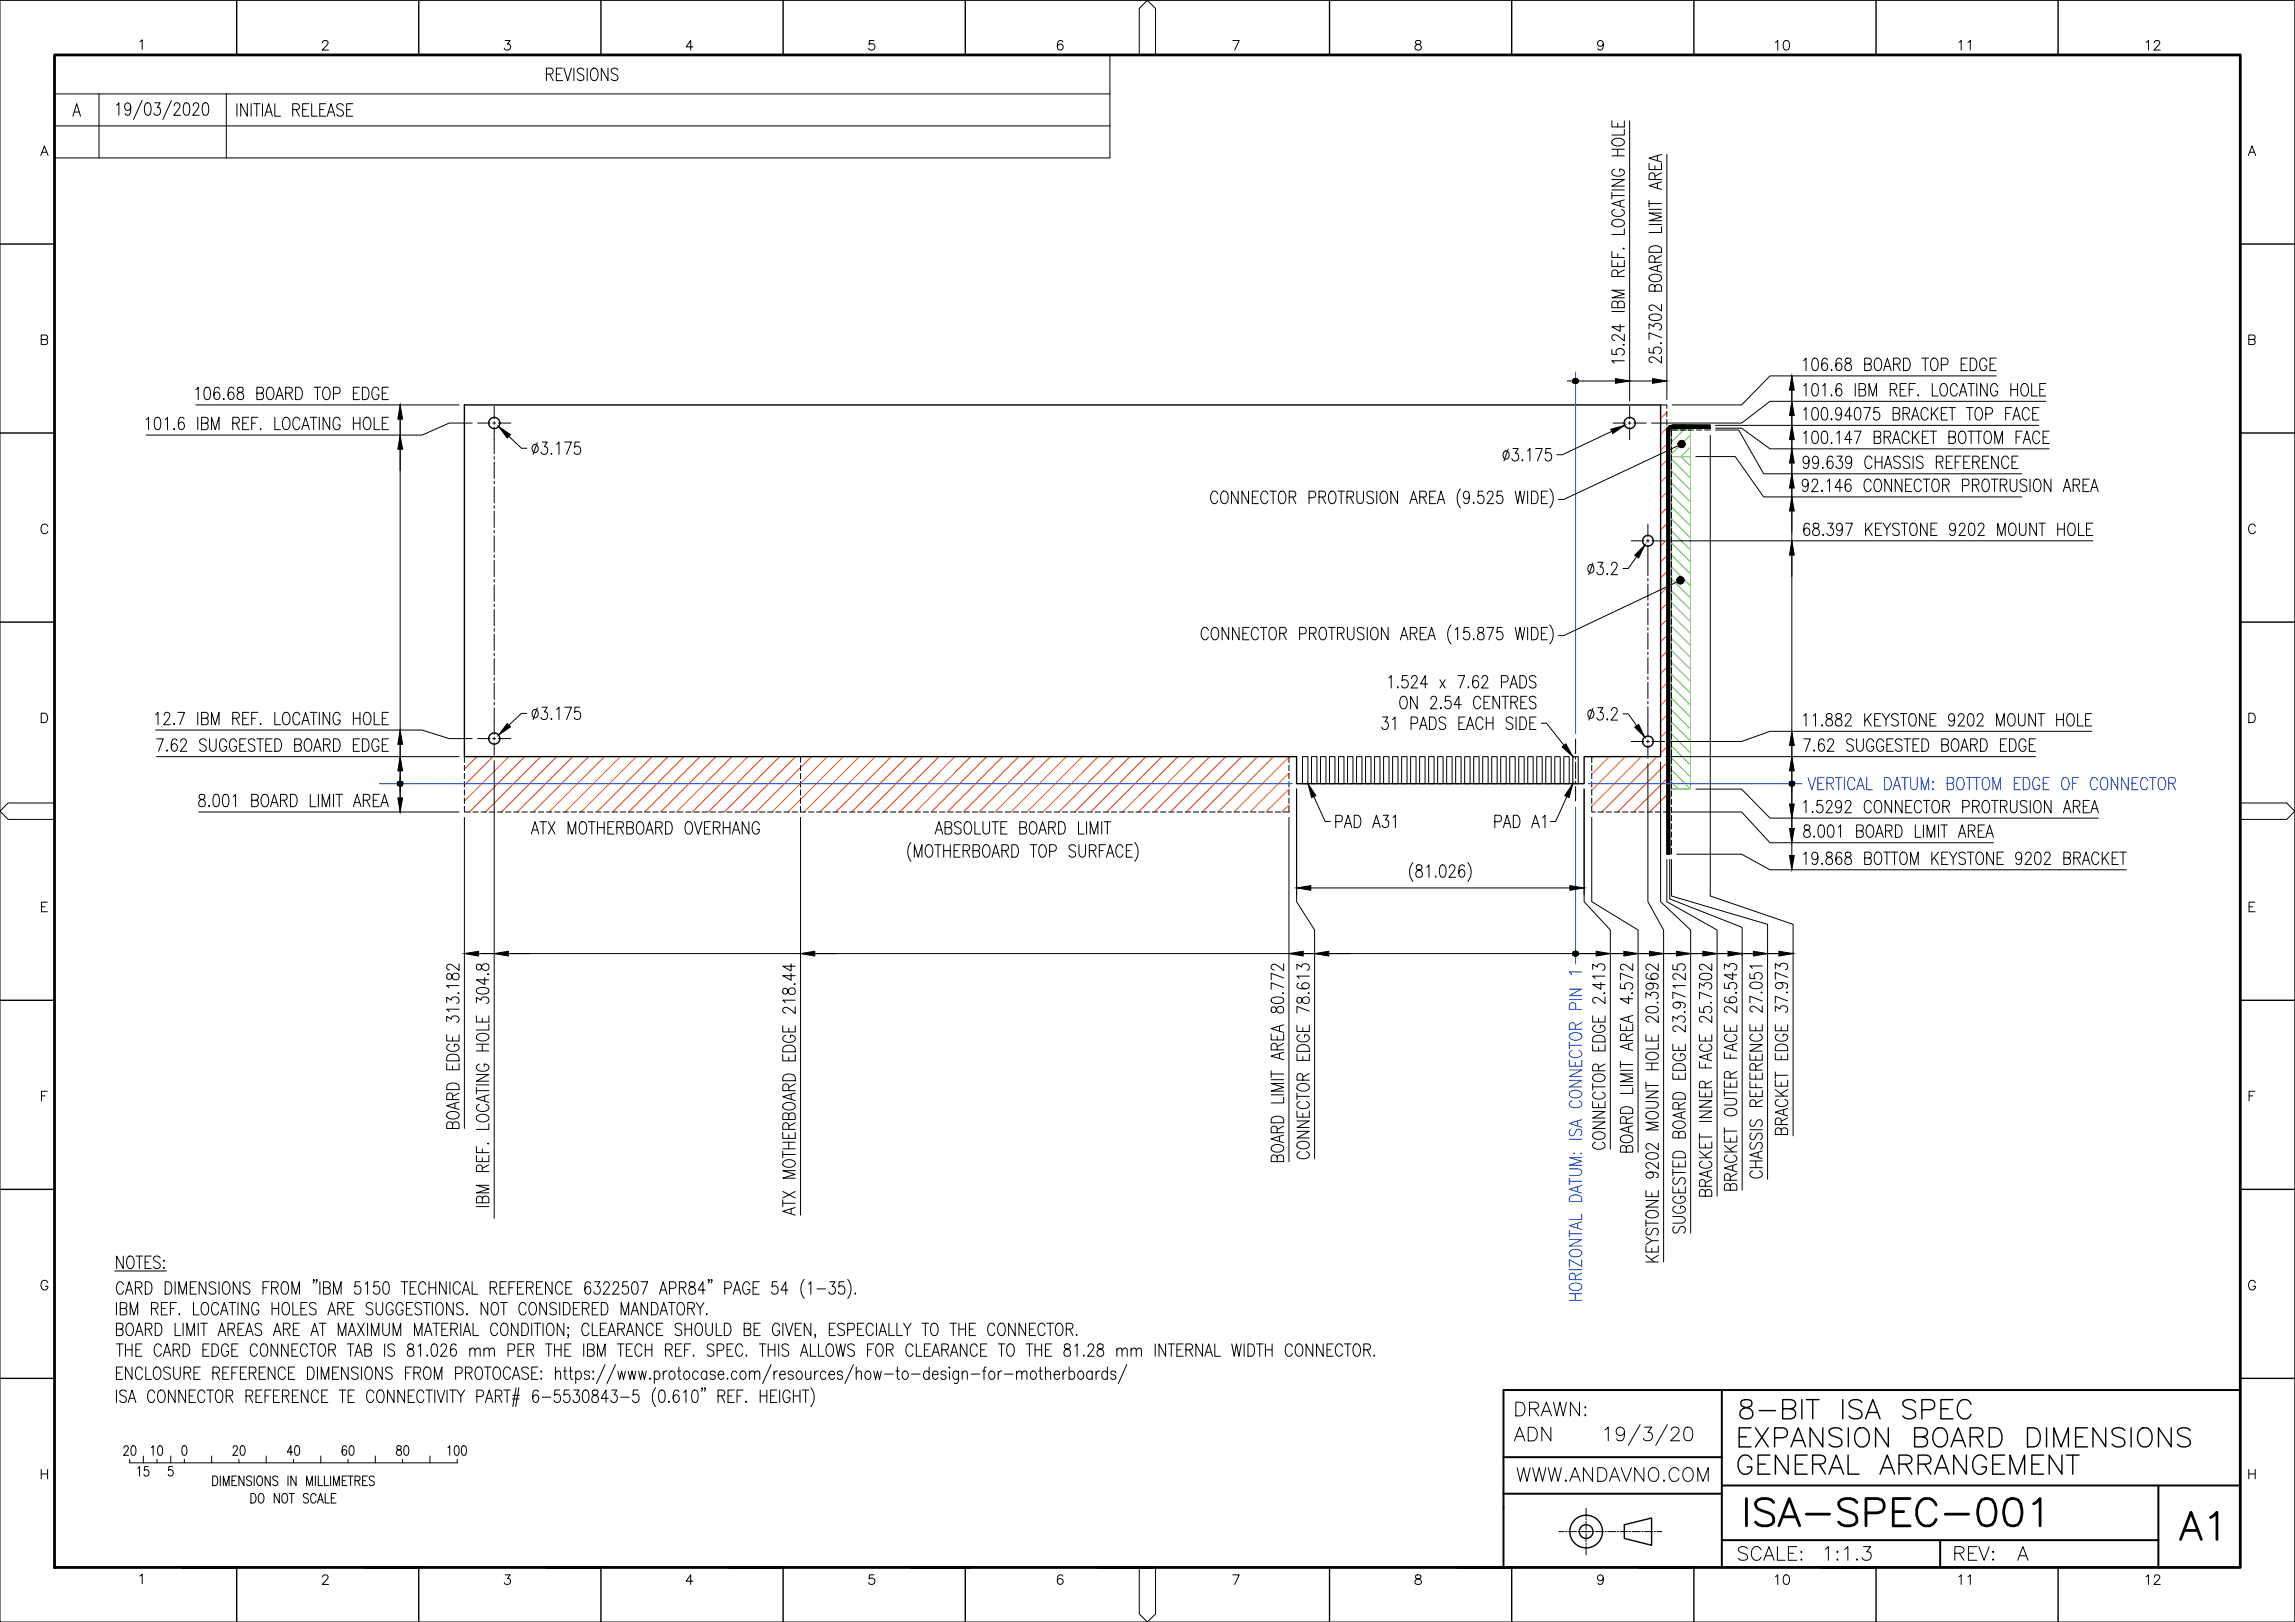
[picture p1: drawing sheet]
<svg xmlns="http://www.w3.org/2000/svg" width="841mm" height="594mm" viewBox="0 0 841 594" stroke-linecap="round" stroke-linejoin="round" font-family="sans-serif">
<!-- layer: 10RLIB -->
<g fill="#000" stroke="#000" stroke-width=".37">
<path d="M610.8 157.7l1.1 .2v-.2zM610.8 157.7l1.1 .2h-1.1z"/>
<path d="M610.8 157.9l1.1 155v-155zM610.8 157.9l1.1 155h-1.1z"/>
<path d="M610.9 157.5h1zM610.9 157.5l1 .2z"/>
<path d="M610.9 157.3h1.1zM610.9 157.3l1 .2zM610.9 157.5h1zM610.9 157.5h1z"/>
<path d="M611 157.2h1.1zM611 157.2l1 .1z"/>
<path d="M611 157.2h1.2zM611 157.2h1.1z"/>
<path d="M611 157.1h1.3zM611 157.1l1.2 .1z"/>
<path d="M611 156.9h1.4zM611 156.9l1.3 .2z"/>
<path d="M611.1 156.9h1.5zM611.1 156.9h1.3z"/>
<path d="M611.1 156.8h1.6zM611.1 156.8h1.8z"/>
<path d="M611.1 156.8h1.6zM611.1 156.8l1.5 .1z"/>
<path d="M612.9 155.8h13.8zM612.6 155.8h14.1z"/>
<path d="M612.6 155.8l14.1 .1zM612.2 155.9h14.5z"/>
<path d="M612.2 155.9l14.5 .2zM611.9 156.1h14.8z"/>
<path d="M611.9 156.1l14.8 .2v-.2zM611.5 156.3l.4-.2 14.8 .2z"/>
<path d="M611.5 156.3l15.2 .2v-.2zM611.5 156.3l15.2 .2h-15.4z"/>
<path d="M611.3 156.5l15.4 .3v-.3zM611.3 156.5l15.4 .3h-15.6zM611.1 156.8h15.6zM611.1 156.8h15.6z"/>
</g>
<!-- layer: 2YCONT -->
<g fill="none" stroke="#ff3f00" stroke-width=".37">
<path d="M610.8 151l-2.3 2.3M610.8 156.9l-2.3 2.2M610.8 162.7l-2.3 2.3M610.8 168.5l-2.3 2.3M610.8 174.4l-2.3 2.3M610.8 180.2l-2.3 2.3M610.8 186l-2.3 2.4M610.8 191.9l-2.3 2.3M610.8 197.7l-2.3 2.3M610.8 203.6l-2.3 2.2M610.8 209.4l-2.3 2.3M610.8 215.2l-2.3 2.3"/>
<path d="M610.8 221.1l-2.3 2.3M610.8 226.9l-2.3 2.3M610.8 232.8l-2.3 2.2M610.8 238.6l-2.3 2.3M610.8 244.4l-2.3 2.3M610.8 250.2l-2.3 2.3M610.8 256.1l-2.3 2.3M174.8 277.1l-4.6 4.6M180.6 277.1l-10.4 10.5M186.5 277.1l-16.3 16.3M192.3 277.1l-20.3 20.3M198.2 277.1l-20.4 20.3"/>
<path d="M204 277.1l-20.3 20.3M209.8 277.1l-20.3 20.3M215.7 277.1l-20.3 20.3M221.5 277.1l-20.3 20.3M227.4 277.1l-20.3 20.3M233.2 277.1l-20.3 20.3M239 277.1l-20.3 20.3M244.9 277.1l-20.4 20.3M250.7 277.1l-20.3 20.3M256.5 277.1l-20.3 20.3M262.4 277.1l-20.3 20.3M268.2 277.1l-20.3 20.3"/>
<path d="M274.1 277.1l-20.4 20.3M279.9 277.1l-20.3 20.3M285.7 277.1l-20.3 20.3M291.5 277.1l-20.2 20.3M297.4 277.1l-20.3 20.3M303.2 277.1l-20.3 20.3M309.1 277.1l-20.3 20.3M314.9 277.1l-20.3 20.3M320.8 277.1l-20.4 20.3M326.6 277.1l-20.3 20.3M332.4 277.1l-20.3 20.3M338.3 277.1l-20.3 20.3"/>
<path d="M344.1 277.1l-20.3 20.3M349.9 277.1l-20.3 20.3M355.8 277.1l-20.3 20.3M361.6 277.1l-20.3 20.3M367.5 277.1l-20.4 20.3M373.3 277.1l-20.3 20.3M379.1 277.1l-20.3 20.3M385 277.1l-20.3 20.3M390.8 277.1l-20.3 20.3M396.7 277.1l-20.4 20.3M402.5 277.1l-20.3 20.3M408.3 277.1l-20.3 20.3"/>
<path d="M414.1 277.1l-20.2 20.3M420 277.1l-20.3 20.3M425.8 277.1l-20.3 20.3M431.7 277.1l-20.3 20.3M437.5 277.1l-20.3 20.3M443.4 277.1l-20.4 20.3M449.2 277.1l-20.3 20.3M455 277.1l-20.3 20.3M460.8 277.1l-20.2 20.3M466.7 277.1l-20.3 20.3M472.4 277.3l-20.2 20.1M583.9 277.1l-.6 .7"/>
<path d="M589.8 277.1l-6.5 6.5M595.6 277.1l-12.3 12.3M601.5 277.1l-18.2 18.2M607.3 277.1l-20.3 20.3M610.8 261.9l-2.3 2.3M610.8 267.8l-2.3 2.3M610.8 273.6l-2.3 2.3M610.8 279.5l-18 17.9M472.4 283.1l-14.4 14.3M472.4 289l-8.5 8.4M472.4 294.8l-2.7 2.6M610.8 285.3l-12.1 12.1"/>
<path d="M610.8 291.1l-6.3 6.3M610.8 297l-.4 .4"/>
</g>
<g fill="none" stroke="#37dd00" stroke-width=".37">
<path d="M612.5 157.5h7v9.7h-7zM612.6 157.5h-.1M617 157.5l-4.5 4.4M619.5 159.4l-7 6.9M612.5 167.2h7v121.8h-7zM612.5 176.9l7 7M612.5 172.6l7 6.9M612.5 168.2l7 6.9M615.9 167.2l3.6 3.5M619.5 163.7l-3.5 3.5M612.5 198.8l7 7M612.5 194.5l7 6.9"/>
<path d="M612.5 190l7 7M612.5 185.7l7 6.9M612.5 181.3l7 7M612.5 216.3l7 7M612.5 212l7 6.9M612.5 207.6l7 6.9M612.5 203.2l7 7M612.5 238.2l7 7M612.5 233.9l7 6.9M612.5 229.5l7 6.9M612.5 225.1l7 6.9M612.5 220.7l7 7"/>
<path d="M612.5 255.7l7 7M612.5 251.3l7 7M612.5 247l7 6.9M612.5 242.6l7 7M612.5 277.6l7 7M612.5 273.2l7 7M612.5 268.9l7 6.9M612.5 264.5l7 7M612.5 260.1l7 7M612.5 286.4l2.6 2.6M612.5 282l7 7"/>
</g>
<!-- layer: 4CCONT -->
<g fill="none" stroke="#000" stroke-width=".51">
<path d="M170.2 148.3h438.3v128.8h-28v9.9h-105.4v-9.9h-304.9zM595.2 558.5l10-2.5v10l-10-2.5z"/>
<circle cx="181.1" cy="154.9" r="2.05"/>
<circle cx="597.2" cy="154.9" r="2.05"/>
<circle cx="603.9" cy="198.1" r="1.97"/>
<circle cx="181.1" cy="270.5" r="2.05"/>
<circle cx="603.9" cy="271.6" r="1.97"/>
<circle cx="581.3" cy="561" r="6"/>
<circle cx="581.3" cy="561" r="2.52"/>
</g>
<!-- layer: 0 -->
<g fill="none" stroke="#000" stroke-width=".37">
<path d="M615.1 163.2l-42 19.7h-2M614.6 213.1l-41.5 19.7h-2M477.3 277.1h2v9.9h-2zM480.6 277.1h2v9.9h-2zM483.9 277.1h2v9.9h-2zM487.2 277.1h2v9.9h-2zM490.5 277.1h2v9.9h-2zM493.8 277.1h2v9.9h-2zM497.1 277.1h2v9.9h-2zM500.4 277.1h2v9.9h-2zM503.7 277.1h2v9.9h-2zM507 277.1h2v9.9h-2z"/>
<path d="M510.3 277.1h2v9.9h-2zM513.6 277.1h2v9.9h-2zM516.9 277.1h2v9.9h-2zM520.2 277.1h2v9.9h-2zM523.5 277.1h2v9.9h-2zM526.8 277.1h2v9.9h-2zM530.1 277.1h2v9.9h-2zM533.4 277.1h2v9.9h-2zM536.7 277.1h2v9.9h-2zM540 277.1h2v9.9h-2zM543.3 277.1h2v9.9h-2zM546.7 277.1h1.9v9.9h-1.9z"/>
<path d="M550 277.1h1.9v9.9h-1.9zM553.3 277.1h1.9v9.9h-1.9zM556.6 277.1h1.9v9.9h-1.9zM559.9 277.1h1.9v9.9h-1.9zM563.2 277.1h1.9v9.9h-1.9zM566.5 277.1h2v9.9h-2zM569.8 277.1h2v9.9h-2zM573.1 277.1h2v9.9h-2zM576.4 277.1h2v9.9h-2z"/>
</g>
<!-- layer: 3GHIDDEN -->
<g fill="none" stroke="#000" stroke-width=".37">
<path d="M608.5 148.3h2.3v1.3M610.8 150.6v2M610.8 153.6v2M610.8 156.6v1.3M614.6 157.5h-2.1v2.2M615.7 157.5h1.9M618.7 157.5h1.9M621.6 157.5h2.1M624.6 157.5h2.1M612.5 160.7v2M612.5 163.7v2M612.5 166.7v2"/>
<path d="M612.5 169.6v2.1M612.5 172.6v2.1M612.5 175.7v1.9M612.5 178.7v2M612.5 181.7v2M612.5 184.7v2M612.5 187.7v2M612.5 190.7v2M612.5 193.6v2.1M612.5 196.7v2M612.5 199.7v1.9M612.5 202.7v2"/>
<path d="M612.5 205.7v2M612.5 208.7v2M612.5 211.7v2M612.5 214.7v2M612.5 217.6v2.1M612.5 220.7v2M612.5 223.7v2M612.5 226.7v2M612.5 229.7v2M612.5 232.7v2M612.5 235.7v2M612.5 238.6v2.1"/>
<path d="M612.5 241.7v2M612.5 244.7v1.9M612.5 247.7v2M612.5 250.7v2M612.5 253.7v2M612.5 256.7v2M612.5 259.7v2M170.2 277.1v2.2M293.4 277.1v2.2M472.4 277.1v2.2M583.3 277.1v2.2M612.5 262.7v2"/>
<path d="M612.5 265.7v2M612.5 268.7v2M612.5 271.7v2M612.5 274.7v2M612.5 277.7v2M170.2 295.3v2.1h2.1M170.2 280.3v2M170.2 283.3v2M170.2 286.3v2M170.2 289.3v2M170.2 292.3v2M173.3 297.4h2"/>
<path d="M176.3 297.4h2M179.3 297.4h2M182.2 297.4h2.1M185.3 297.4h2M188.3 297.4h1.9M191.3 297.4h2M194.3 297.4h2M197.3 297.4h2M200.3 297.4h2M203.3 297.4h2M206.2 297.4h2.1M209.3 297.4h2"/>
<path d="M212.3 297.4h1.9M215.3 297.4h2M218.3 297.4h2M221.3 297.4h2M224.3 297.4h2M227.3 297.4h2M230.3 297.4h2M233.3 297.4h2M236.3 297.4h2M239.3 297.4h2M242.3 297.4h2M245.3 297.4h2"/>
<path d="M248.3 297.4h2M251.3 297.4h2M254.3 297.4h2M257.3 297.4h1.9M260.3 297.4h2M263.3 297.4h2M266.3 297.4h2M269.3 297.4h2M272.3 297.4h2M275.3 297.4h2M278.3 297.4h2M281.3 297.4h2"/>
<path d="M284.3 297.4h2M287.3 297.4h2M290.3 297.4h2M293.3 297.4h2M293.4 280.3v2M293.4 283.3v2M293.4 286.3v2M293.4 289.3v2M293.4 292.3v2M293.4 295.3v2.1M296.3 297.4h2M299.3 297.4h2"/>
<path d="M302.3 297.4h2M305.3 297.4h2M308.3 297.4h2M311.3 297.4h2M314.3 297.4h2M317.3 297.4h2M320.3 297.4h2M323.3 297.4h2M326.3 297.4h2M329.3 297.4h2M332.3 297.4h2M335.3 297.4h2"/>
<path d="M338.3 297.4h2M341.3 297.4h2M344.3 297.4h2M347.3 297.4h2M350.3 297.4h2M353.3 297.4h2M356.3 297.4h2M359.3 297.4h2M362.3 297.4h2M365.3 297.4h2M368.3 297.4h2M371.3 297.4h2"/>
<path d="M374.3 297.4h2M377.3 297.4h2M380.3 297.4h2M383.3 297.4h2M386.3 297.4h2M389.3 297.4h2M392.3 297.4h2M395.3 297.4h2M398.3 297.4h2M401.3 297.4h2M404.3 297.4h2M407.3 297.4h2"/>
<path d="M410.3 297.4h2M413.3 297.4h2M416.3 297.4h2M419.3 297.4h2M422.3 297.4h2M425.3 297.4h2M428.3 297.4h2M431.3 297.4h2M434.3 297.4h2M437.3 297.4h2M440.3 297.4h2M443.3 297.4h2"/>
<path d="M446.3 297.4h2M449.3 297.4h2M452.3 297.4h2M455.3 297.4h2M458.3 297.4h2M461.3 297.4h2M464.3 297.4h2M467.3 297.4h2M472.4 295.3v2.1h-2.1M472.4 280.3v2M472.4 283.3v2M472.4 286.3v2"/>
<path d="M472.4 289.3v2M472.4 292.3v2M583.3 295.3v2.1h1.3M583.3 280.3v2M583.3 283.3v2M583.3 286.3v2M583.3 289.3v2M583.3 292.3v2M585.6 297.4h2M588.6 297.4h1.9M591.6 297.4h2M594.6 297.4h2"/>
<path d="M597.6 297.4h2M600.6 297.4h2M603.6 297.4h2M606.6 297.4h2M609.6 297.4h1.2M612.5 280.7v2M612.5 283.7v2M612.5 286.7v2M612.5 289.7v2M612.5 292.7v2M612.5 295.7v2M612.5 298.7v2"/>
<path d="M194.7 305.5l1.4-4.5 1.3 4.5M195.2 304h1.7M197.8 301h2.4M199 301v4.5M200.9 301l2.5 4.5M203.4 301l-2.5 4.5M208.2 305.5v-4.5l1.4 4.5 1.4-4.5v4.5M212.9 301.2l.3-.2a1.97 1.97 0 0 1 1.8 2.8 1.35 1.35 0 0 1-.8 1.5 1.35 1.35 0 0 1-1.6-.4 3.4 3.4 0 0 1 .3-3.7zM215.6 301h2.5M216.9 301v4.5M218.9 303.1h2.5M218.9 301v4.5"/>
<path d="M221.4 301v4.5M222.8 303.1h1.4M225 301h-2.2v4.5h2.2M226.1 303.1h1.5a1.11 1.11 0 0 0 .9-1.1 1.11 1.11 0 0 0-.9-1h-1.5v4.5M227.3 303.1l1.2 2.4M229.7 303.1h1.6a1.11 1.11 0 0 0 .8-1.1 1.11 1.11 0 0 0-.8-1h-1.6v4.5l2.1-.2a1.29 1.29 0 0 0-.5-2.2M233.8 301.2l.4-.2a2.01 2.01 0 0 1 1.8 2.8l-.2 .6a1.21 1.21 0 0 1-1.3 1.1 1.21 1.21 0 0 1-1.2-1.1 3.3 3.3 0 0 1 .5-3.2zM236.6 305.5l1.4-4.5 1.4 4.5M237.2 304h1.7M240.3 303.1h1.6a1.11 1.11 0 0 0 .8-1.1 1.11 1.11 0 0 0-.8-1h-1.6v4.5M241.5 303.1l1.2 2.4M243.9 301h1.3a2.69 2.69 0 0 1 0 4.5h-1.3z"/>
<path d="M251.7 301.2l.4-.2a1.97 1.97 0 0 1 1.7 2.8l-.2 .6a1.21 1.21 0 0 1-1.9 .9 3.3 3.3 0 0 1 0-4.1zM254.5 301l1.4 4.5 1.4-4.5M258.1 303.1h1.4M260.4 301h-2.3v4.5h2.3M261.4 303.1h1.6a1.1 1.1 0 0 0 .9-1.1 1.1 1.1 0 0 0-.9-1h-1.6v4.5M262.6 303.1l1.3 2.4M265 303.1h2.5M265 301v4.5M267.5 301v4.5M268.4 305.5l1.3-4.5 1.4 4.5M268.9 304h1.7M274.4 301v4.5l-2.4-4.5v4.5"/>
<path d="M278.3 302a1.23 1.23 0 0 0-1.3-1.1 1.23 1.23 0 0 0-1.2 1.1 2.85 2.85 0 0 0 .9 3.5 1.37 1.37 0 0 0 1.6-1.7h-.9M333.8 308.5a5.6 5.6 0 0 0 0 7M335.1 314v-4.6l1.4 4.6 1.4-4.6v4.6M339.8 309.6l.3-.2a2.02 2.02 0 0 1 1.7 2.8l-.1 .7a1.23 1.23 0 0 1-1.3 1.1 1.23 1.23 0 0 1-1.2-1.1 3.2 3.2 0 0 1 .6-3.3zM342.5 309.4h2.4M342.7 305.5l1.4-4.5 1.4 4.5M343.2 304h1.7M343.7 309.4v4.6M345.8 309.4v4.6M345.8 311.5h2.4M346.3 303.1h1.6a1.1 1.1 0 0 0 .9-1.1 1.1 1.1 0 0 0-.9-1h-1.6v4.5h1.6a1.22 1.22 0 0 0 .9-1.2 1.22 1.22 0 0 0-.9-1.2M348.2 309.4v4.6"/>
<path d="M349.6 311.5h1.4M351.9 309.4h-2.3v4.6h2.3M352.2 301.6a1.28 1.28 0 0 0-1.3-.7 1.28 1.28 0 0 0-1.1 1.1l.3 .7 1.4 .6a1.16 1.16 0 0 1 .7 1.5 1.16 1.16 0 0 1-1.5 .7l-.9-.6M352.9 311.5h1.6a1.1 1.1 0 0 0 .9-1 1.1 1.1 0 0 0-.9-1.1h-1.6v4.6M353.9 301.2l.4-.2a2.01 2.01 0 0 1 1.8 2.8l-.2 .6a1.21 1.21 0 0 1-1.3 1.1 1.21 1.21 0 0 1-1.2-1.1 3.3 3.3 0 0 1 .5-3.2zM354.2 311.5l1.1 2.5M356.6 311.5h1.5a1.1 1.1 0 0 0 .9-1 1.1 1.1 0 0 0-.9-1.1h-1.5v4.6h1.5a1.26 1.26 0 0 0 .9-1.2 1.26 1.26 0 0 0-.9-1.3M357.3 301v4.5h2M360.2 301v3.2a1.21 1.21 0 0 0 .6 1.1 1.21 1.21 0 0 0 1.3 0l.5-1.1v-3.2M360.7 309.6l.4-.2a2.02 2.02 0 0 1 1.7 2.8l-.2 .7a1.21 1.21 0 0 1-1.9 .8 3.3 3.3 0 0 1 0-4.1zM363.5 314l1.4-4.6 1.4 4.6M363.5 301h2.4"/>
<path d="M364 312.4h1.8M364.7 301v4.5M366.8 303.1h1.4M367.2 311.5h1.5a1.09 1.09 0 0 0 .9-1 1.09 1.09 0 0 0-.9-1.1h-1.5v4.6M368.3 311.5l1.3 2.5M369.1 301h-2.3v4.5h2.3M370.8 309.4h1.2a2.68 2.68 0 0 1 0 4.6h-1.2zM373.7 303.1h1.6a1.1 1.1 0 0 0 .9-1.1 1.1 1.1 0 0 0-.9-1h-1.6v4.5h1.6a1.22 1.22 0 0 0 .9-1.2 1.22 1.22 0 0 0-.9-1.2M377.5 309.4h2.5M377.9 301.2l.3-.2a2.01 2.01 0 0 1 1.8 2.8l-.2 .6a1.23 1.23 0 0 1-1.2 1.1 1.23 1.23 0 0 1-1.2-1.1 3.2 3.2 0 0 1 .5-3.2zM378.8 309.4v4.6M380.7 305.5l1.4-4.5 1.4 4.5"/>
<path d="M381.2 304h1.7M381.3 309.6l.4-.2a2.19 2.19 0 0 1 1.5 3.5 1.21 1.21 0 0 1-1.2 1.1 1.21 1.21 0 0 1-1.2-1.1 3.3 3.3 0 0 1 .5-3.3zM384.3 303.1h1.6a1.11 1.11 0 0 0 .8-1.1 1.11 1.11 0 0 0-.8-1h-1.6v4.5M384.6 311.8h1.6a1.25 1.25 0 0 0 .9-1.2 1.25 1.25 0 0 0-.9-1.2h-1.6v4.6M385.5 303.1l1.2 2.4M387.9 301h1.3a2.69 2.69 0 0 1 0 4.5h-1.3zM394.2 310.1a1.2 1.2 0 0 0-1.6-.7 1.2 1.2 0 0 0-.7 1.5l1.6 .9a1.16 1.16 0 0 1 .6 1.5 1.16 1.16 0 0 1-1.5 .7l-.8-.7M395.2 301v4.5h2.1M395.4 309.4v3.2a1.21 1.21 0 0 0 1.2 1.4 1.21 1.21 0 0 0 1.2-1.4v-3.2M398.2 301v4.5M399.2 311.5h1.6a1.09 1.09 0 0 0 .9-1 1.09 1.09 0 0 0-.9-1.1h-1.6v4.6M399.5 305.5v-4.5l1.4 4.5 1.4-4.5v4.5"/>
<path d="M400.4 311.5l1.3 2.5M402.8 311.5h1.4M403.7 301v4.5M404.6 301h2.4M405.1 309.4h-2.3v4.6M405.5 314l1.3-4.6 1.4 4.6M405.8 301v4.5M406 312.4h1.7M411.5 310.5a1.21 1.21 0 0 0-1.2-1.2 1.21 1.21 0 0 0-1.2 1.2 2.93 2.93 0 0 0 .9 3.5 1.27 1.27 0 0 0 1.5-1.1M412.7 311.5h1.4M415 309.4h-2.3v4.6h2.3M415.8 308.5a5.5 5.5 0 0 1 0 7"/>
<path d="M612.5 301.7v2M612.5 304.7v2M612.5 307.7v2M612.5 310.7v2.2M42 465.5h19M42.7 477.1v4.5M44.1 479.2h1.5a1.1 1.1 0 0 0 .9-1.1 1.1 1.1 0 0 0-.9-1h-1.5v4.5l2-.2a1.28 1.28 0 0 0-.5-2.2M45.2 460.1v4.5l-2.4-4.5v4.5M45.3 470.5a1.22 1.22 0 0 0-2-.8 3.1 3.1 0 0 0 .4 4.3 1.27 1.27 0 0 0 1.6-1.1M46 474l1.3-4.6 1.4 4.6M46.5 472.5h1.7M47.1 460.3l.3-.2a2.02 2.02 0 0 1 1.7 2.8l-.1 .6a1.21 1.21 0 0 1-1.9 .9 3.3 3.3 0 0 1 0-4.1z"/>
<path d="M49.6 471.6h1.5a1.12 1.12 0 0 0 .9-1.1 1.12 1.12 0 0 0-.9-1.1h-1.5v4.6M49.9 460.1h2.4M50.8 471.6l1.2 2.4M51.1 460.1v4.5M53.2 462.3h1.3M53.3 469.4h1.1a2.68 2.68 0 0 1 0 4.6h-1.1zM55.4 460.1h-2.2v4.5h2.2M55.5 479.2h1.6a1.11 1.11 0 0 0 .8-1.1 1.11 1.11 0 0 0-.8-1h-1.6v4.5M56.7 479.2l1.2 2.4M58.7 460.7a1.29 1.29 0 0 0-1.4-.7 1.29 1.29 0 0 0-1 1.2l.7 .8a2.03 2.03 0 0 1 1.7 1.3 1.29 1.29 0 0 1-.9 1.3 1.29 1.29 0 0 1-1.5-.7M59.1 479.2h1.4M60.1 461.6v.4z"/>
<path d="M60.1 464.2v.4zM60.5 469.4h1.2a2.68 2.68 0 0 1 0 4.6h-1.2zM61.4 477.1h-2.3v4.5h2.3M62.4 479.2h1.4M64.2 469.4v4.6M64.7 477.1h-2.3v4.5M65.5 474v-4.6l1.4 4.6 1.4-4.6v4.6M69.7 471.6h1.4M70.9 477.1v4.5h2.1M72 469.4h-2.3v4.6h2.3M74.4 477.3l.3-.2a1.97 1.97 0 0 1 1.8 2.8l-.2 .6a1.21 1.21 0 0 1-1.9 .9 3.3 3.3 0 0 1 0-4.1zM75.4 469.4v4.6l-2.4-4.6v4.6"/>
<path d="M79.1 470.1a1.29 1.29 0 0 0-1.4-.7 1.29 1.29 0 0 0-1.1 1.1 2.47 2.47 0 0 0 2.1 1.6 1.11 1.11 0 0 1 .4 1.1 1.11 1.11 0 0 1-.9 .8h-.7l-.9-.6M80.1 478.1a1.22 1.22 0 0 0-1.9-.8 3.1 3.1 0 0 0 .3 4.3 1.27 1.27 0 0 0 1.6-1.1M80.3 469.4v4.6M82.2 469.7l.3-.3a2.19 2.19 0 0 1 1.6 3.5 1.21 1.21 0 0 1-1.2 1.2 1.21 1.21 0 0 1-1.2-1.2 3.2 3.2 0 0 1 .5-3.2zM83.9 477.1h2.5M85.1 477.1v4.5M87.2 477.1v4.5M87.9 469.4v4.6l-2.4-4.6v4.6M91 477.1v4.5l-2.4-4.5v4.5M91.6 470.1a1.29 1.29 0 0 0-1.4-.7 1.29 1.29 0 0 0-1.1 1.1l.7 .9a1.93 1.93 0 0 1 1.8 1.3 1.3 1.3 0 0 1-1 1.3 1.3 1.3 0 0 1-1.5-.6M94.8 478.1a1.22 1.22 0 0 0-1.9-.8 3.1 3.1 0 0 0 .4 4.3 1.35 1.35 0 0 0 1.5-1.7h-.8M96.4 471.6h1.4"/>
<path d="M98.6 469.4h-2.2v4.6M99.5 471.6h1.6a1.13 1.13 0 0 0 .9-1.1 1.13 1.13 0 0 0-.9-1.1h-1.6v4.6M99.7 479.2h2.4M99.7 477.1v4.5M100.8 471.6l1.1 2.4M102.1 477.1v4.5M103.7 469.7l.3-.3a2.02 2.02 0 0 1 1.7 2.9l-.1 .6a1.21 1.21 0 0 1-1.9 .9 3.3 3.3 0 0 1 0-4.1zM104 477.3l.4-.2a1.97 1.97 0 0 1 1.7 2.8l-.2 .6a1.21 1.21 0 0 1-1.2 1.2 1.21 1.21 0 0 1-1.2-1.2 3.3 3.3 0 0 1 .5-3.2zM107 474v-4.6l1.4 4.6 1.3-4.6v4.6M107.3 477.1v4.5h2.1M110.3 479.2h1.4M112.5 477.1h-2.2v4.5h2.2"/>
<path d="M115.1 468.8l-.2 .2-.1-.2 .1-.2 .2 .2-.3 1.1M115.8 477.7a1.31 1.31 0 0 0-1.4-.7 1.31 1.31 0 0 0-1 1.1l.3 .7 1.4 .6a1.12 1.12 0 0 1 .7 1.2 1.12 1.12 0 0 1-.9 1h-.6l-.9-.6M116.2 468.8l-.2 .2-.2-.2 .2-.2 .2 .2-.4 1.1M117.2 469.4v4.6M118.6 471.6h1.5a1.12 1.12 0 0 0 1-1.1 1.12 1.12 0 0 0-1-1.1h-1.5v4.6h1.5a1.22 1.22 0 0 0 1-1.2 1.22 1.22 0 0 0-1-1.2M122.2 474v-4.6l1.4 4.6 1.4-4.6v4.6M123.8 479.2h1.5a1.11 1.11 0 0 0 .9-1.1 1.11 1.11 0 0 0-.9-1h-1.5v4.5M125 479.2l1.2 2.4M127.4 479.2h1.4M129.7 477.1h-2.3v4.5h2.3M132 469.4h-1.8l-.2 2a1.31 1.31 0 0 1 1.7-.3 1.31 1.31 0 0 1 .6 1.6 1.25 1.25 0 0 1-1 1.3 1.25 1.25 0 0 1-1.5-.9M133.9 470.3l.8-.9v4.6"/>
<path d="M136.6 477.7a1.28 1.28 0 0 0-1.4-.7 1.28 1.28 0 0 0-1 1.1l.3 .7 1.4 .6a1.14 1.14 0 0 1 .7 1.2 1.14 1.14 0 0 1-.8 1h-.8l-.8-.6M137.8 477.1v3.2a1.21 1.21 0 0 0 .6 1.1 1.21 1.21 0 0 0 1.3 0l.6-1.1v-3.2M138.9 469.4h-1.8l-.2 2a1.48 1.48 0 0 1 2.4 .8 1.48 1.48 0 0 1-1.6 1.8l-.6-.2-.3-.7M140.8 469.7l.8-.3a2.28 2.28 0 0 1 1.1 2.7l-.5 1.7-.9 .2a2.2 2.2 0 0 1-1-2.6zM144.1 478.1a1.22 1.22 0 0 0-1.9-.8 3.1 3.1 0 0 0 .3 4.3 1.35 1.35 0 0 0 1.6-1.7h-.9M147 469.4h2.4M147.7 478.1a1.22 1.22 0 0 0-1.9-.8 3.1 3.1 0 0 0 .3 4.3 1.35 1.35 0 0 0 1.6-1.7h-.8M148.3 469.4v4.6M148.9 479.2h1.4M150.3 471.6h1.4M151.2 477.1h-2.3v4.5h2.3M152.6 469.4h-2.3v4.6h2.3"/>
<path d="M154.5 477.7a1.28 1.28 0 0 0-1.4-.7 1.28 1.28 0 0 0-1 1.1l.3 .7 1.4 .6a1.17 1.17 0 0 1 .6 1.6 1.17 1.17 0 0 1-1.5 .6l-.8-.6M155.2 477.1h2.4M156 470.5a1.23 1.23 0 0 0-1.2-1.1 1.23 1.23 0 0 0-1.2 1.1 2.85 2.85 0 0 0 .9 3.5 1.27 1.27 0 0 0 1.5-1.1M156.4 477.1v4.5M157.2 471.6h2.5M157.2 469.4v4.6M158.5 477.1v4.5M159.7 469.4v4.6M160.4 477.3l.3-.2a1.97 1.97 0 0 1 1.7 2.8l-.1 .6a1.21 1.21 0 0 1-1.9 .9 3.3 3.3 0 0 1 0-4.1zM163.5 469.4v4.6l-2.4-4.6v4.6M164.9 469.4v4.6M166.1 477.1v4.5l-2.4-4.5v4.5"/>
<path d="M168.7 470.5a1.23 1.23 0 0 0-1.2-1.1 1.23 1.23 0 0 0-1.3 1.1 2.85 2.85 0 0 0 .9 3.5 1.32 1.32 0 0 0 1.6-1.1M169.4 474l1.4-4.6 1.4 4.6M169.7 477.7a1.28 1.28 0 0 0-1.3-.7 1.28 1.28 0 0 0-1.1 1.1l.3 .7 1.4 .6a1.14 1.14 0 0 1 .7 1.2 1.14 1.14 0 0 1-.8 1h-.8l-.8-.6M169.9 472.5h1.7M173 469.4v4.6h2.1M178.7 477.1v4.5l-2.4-4.5v4.5M179.6 471.6h1.6a1.13 1.13 0 0 0 .9-1.1 1.13 1.13 0 0 0-.9-1.1h-1.6v4.6M180.6 477.3l.4-.2a1.97 1.97 0 0 1 1.7 2.8l-.2 .6a1.21 1.21 0 0 1-1.9 .9 3.3 3.3 0 0 1 0-4.1zM180.8 471.6l1.2 2.4M183.3 471.6h1.3M183.4 477.1h2.4M184.6 477.1v4.5"/>
<path d="M185.5 469.4h-2.2v4.6h2.2M186.5 471.6h1.4M188.8 469.4h-2.3v4.6M189.7 471.6h1.4M191.9 469.4h-2.2v4.6h2.2M192.8 478.1a1.21 1.21 0 0 0-1.2-1.1 1.21 1.21 0 0 0-1.2 1.1 2.93 2.93 0 0 0 .8 3.5 1.27 1.27 0 0 0 1.6-1.1M193 471.6h1.5a1.13 1.13 0 0 0 .9-1.1 1.13 1.13 0 0 0-.9-1.1h-1.5v4.6M194.2 471.6l1.2 2.4M194.5 477.3l.4-.2a1.97 1.97 0 0 1 1.7 2.8 1.35 1.35 0 0 1-.8 1.5 1.35 1.35 0 0 1-1.6-.4 3.2 3.2 0 0 1 .3-3.7zM196.6 471.6h1.4M198.8 469.4h-2.2v4.6h2.2M200.2 477.1v4.5l-2.4-4.5v4.5"/>
<path d="M202.3 469.4v4.6l-2.4-4.6v4.6M203.9 477.7a1.28 1.28 0 0 0-1.4-.7 1.28 1.28 0 0 0-1 1.1l.3 .7 1.4 .6a1.14 1.14 0 0 1 .7 1.2 1.14 1.14 0 0 1-.9 1h-.7l-.8-.6M205.1 477.1v4.5M206.1 470.5a1.22 1.22 0 0 0-1.9-.8 3.1 3.1 0 0 0 .4 4.3 1.27 1.27 0 0 0 1.5-1.1M206.5 477.1h1.2a2.64 2.64 0 0 1 0 4.5h-1.2zM207.3 471.6h1.4M209.6 469.4h-2.3v4.6h2.3M210.1 479.2h1.4M212.4 477.1h-2.3v4.5h2.3M213.4 479.2h1.6a1.1 1.1 0 0 0 .9-1.1 1.1 1.1 0 0 0-.9-1h-1.6v4.5M214.6 479.2l1.3 2.4M216.4 470.1l-.2-.4-.9-.3a2.55 2.55 0 0 0-1 3.1l.2 .9a1.03 1.03 0 0 0 .9 .6 1.03 1.03 0 0 0 1-.6 1.29 1.29 0 0 0-.1-1.6 1.29 1.29 0 0 0-1.5-.4l-.5 1.1"/>
<path d="M217 479.2h1.4M217.9 469.4h1.9l-1 1.8a1.36 1.36 0 0 1 1.1 2.1 1.36 1.36 0 0 1-2.3-.2M219.3 477.1h-2.3v4.5h2.3M220.3 477.1h1.3a2.69 2.69 0 0 1 0 4.5h-1.3zM221.2 470.5v-.2a1.17 1.17 0 0 1 1.4-.9l.3 .3a1.4 1.4 0 0 1-.1 2.2l-1.8 2.1h2.5M224.7 470.5v-.2a1.17 1.17 0 0 1 1.4-.9l.5 .5a1.68 1.68 0 0 1-.4 2l-1.7 2.1h2.4M230 469.4h-1.7l-.2 2a1.31 1.31 0 0 1 1.7-.3 1.31 1.31 0 0 1 .6 1.6 1.23 1.23 0 0 1-1 1.3 1.23 1.23 0 0 1-1.4-.9M231.9 469.7l.9-.3a2.28 2.28 0 0 1 1 2.7l-.5 1.7-.8 .2a2.2 2.2 0 0 1-1.1-2.6zM234.9 469.4h2.4l-1.7 4.6M237.3 477.1v4.5l-2.4-4.5v4.5M238.7 477.1h1.2a2.69 2.69 0 0 1 0 4.5h-1.2zM241.7 474l1.3-4.6 1.4 4.6"/>
<path d="M242.2 472.5h1.7M244.9 477.1h2.5M245.3 471.9h1.6a1.26 1.26 0 0 0 .9-1.2 1.26 1.26 0 0 0-.9-1.3h-1.6v4.6M246.2 477.1v4.5M248.8 477.3l.3-.2a2.01 2.01 0 0 1 1.8 2.8l-.2 .6a1.23 1.23 0 0 1-1.2 1.1 1.23 1.23 0 0 1-1.3-1.1 3.2 3.2 0 0 1 .6-3.2zM249 471.6h1.5a1.12 1.12 0 0 0 .9-1.1 1.12 1.12 0 0 0-.9-1.1h-1.5v4.6M250.1 471.6l1.3 2.4M252.1 479.2h1.5a1.1 1.1 0 0 0 .9-1.1 1.1 1.1 0 0 0-.9-1h-1.5v4.5M252.8 469.7a.99 .99 0 0 0 .3 1.5 1.63 1.63 0 0 1 1.6 .8 1.63 1.63 0 0 1-.2 1.8 1.34 1.34 0 0 1-2.1-.5 1.34 1.34 0 0 1 1-1.9l.7-.2a.97 .97 0 0 0 .4-1.5l-.5-.3zM253.3 479.2l1.2 2.4M255.2 477.1l1.4 2.1v2.4M258 477.1l-1.4 2.1"/>
<path d="M258.5 472.5h-2.6l1.7-3.1v4.6M259.9 468.8l-.2 .2-.2-.2 .2-.2 .2 .2-.4 1.1M260.9 468.8l-.2 .2-.1-.2 .1-.2 .2 .2-.3 1.1M265.6 471.9h1.6a1.26 1.26 0 0 0 .9-1.2 1.26 1.26 0 0 0-.9-1.3h-1.6v4.6M268.7 474l1.4-4.6 1.4 4.6M269.2 472.5h1.8M274.8 470.5a1.23 1.23 0 0 0-1.2-1.1 1.23 1.23 0 0 0-1.3 1.1 2.85 2.85 0 0 0 .9 3.5 1.37 1.37 0 0 0 1.6-1.7h-.9M276 471.6h1.4M278.3 469.4h-2.3v4.6h2.3M284.8 469.4h-1.7l-.2 2a1.31 1.31 0 0 1 1.7-.3 1.31 1.31 0 0 1 .6 1.6 1.23 1.23 0 0 1-1.1 1.3 1.23 1.23 0 0 1-1.4-.9M288.8 472.5h-2.6l1.8-3.1v4.6M294.7 468.6a5.5 5.5 0 0 0 0 6.9"/>
<path d="M296.3 470.3l.8-.9v4.6M299.4 472.1h3.1M304.1 469.4h1.9l-1.1 1.8a1.37 1.37 0 0 1 1.2 1.9 1.37 1.37 0 0 1-2.2 .5l-.2-.5M309.3 469.4h-1.7l-.2 2a1.31 1.31 0 0 1 1.6-.3 1.31 1.31 0 0 1 .6 1.6 1.23 1.23 0 0 1-1 1.3 1.23 1.23 0 0 1-1.4-.9M310.6 468.6a5.5 5.5 0 0 1 0 6.9M313.4 473.6v.4zM42.7 486.8h1.5a1.11 1.11 0 0 0 .9-1.1 1.11 1.11 0 0 0-.9-1.1h-1.5v4.6l2-.2a1.29 1.29 0 0 0-.5-2.2M42.7 492.2h2.4M43.9 492.2v4.6M46 492.2v4.6M46 494.4h2.4M46.8 484.9l.4-.3a1.97 1.97 0 0 1 1.7 2.8l-.2 .7a1.22 1.22 0 0 1-1.9 .9 3.3 3.3 0 0 1 0-4.1z"/>
<path d="M47.7 481.6v-4.5l1.4 4.5 1.4-4.5v4.5M48.4 492.2v4.6M49.6 489.2l1.4-4.6 1.4 4.6M49.8 494.4h1.3M50.1 487.7h1.8M52 492.2h-2.2v4.6h2.2M53.3 486.8h1.5a1.1 1.1 0 0 0 .9-1.1 1.1 1.1 0 0 0-.9-1.1h-1.5v4.6M54.4 486.8l1.3 2.4M56.9 484.6h1.2a2.64 2.64 0 0 1 0 4.6h-1.2zM59.1 493.3a1.23 1.23 0 0 0-1.2-1.1 1.23 1.23 0 0 0-1.2 1.1 2.79 2.79 0 0 0 .9 3.5 1.33 1.33 0 0 0 1.5-1.1M59.8 496.8l1.4-4.6 1.4 4.6M60.3 495.3h1.8"/>
<path d="M63.5 494.4h1.5a1.1 1.1 0 0 0 .9-1.1 1.1 1.1 0 0 0-.9-1.1h-1.5v4.6M64.2 484.6v4.6h2.1M64.7 494.4l1.2 2.4M65.7 481.2v.4zM67.1 492.2h1.2a2.69 2.69 0 0 1 0 4.6h-1.2zM67.1 484.6v4.6M68.5 489.2v-4.6l1.4 4.6 1.3-4.6v4.6M72.6 484.6v4.6M73.5 484.6h2.4M74.4 494.4h1.4M74.7 484.6v4.6M76.6 492.2h-2.2v4.6h2.2"/>
<path d="M77.7 492.2h1.2a2.69 2.69 0 0 1 0 4.6h-1.2zM79.9 489.2l1.4-4.6 1.4 4.6M80.4 487.7h1.8M80.8 481.6l1.4-4.5 1.4 4.5M81.3 480.1h1.8M83.6 486.8h1.5a1.11 1.11 0 0 0 .9-1.1 1.11 1.11 0 0 0-.9-1.1h-1.5v4.6M83.7 493.3a1.22 1.22 0 0 0-1.9-.9 3.1 3.1 0 0 0 .4 4.4 1.35 1.35 0 0 0 1.5-1.8h-.8M84.8 486.8l1.2 2.4M85 494.4h1.4M87.2 492.2h-2.2v4.6h2.2M87.2 486.8h1.4M89.5 484.6h-2.3v4.6h2.3"/>
<path d="M90 489.2l1.4-4.6 1.4 4.6M90.5 487.7h1.7M94.3 493.3a1.22 1.22 0 0 0-1.9-.9 3.1 3.1 0 0 0 .4 4.4 1.28 1.28 0 0 0 1.5-1.1M95.9 485.3a1.28 1.28 0 0 0-1.4-.7 1.28 1.28 0 0 0-1 1.1l.3 .7 1.4 .6a1.17 1.17 0 0 1 .6 1.5 1.17 1.17 0 0 1-1.5 .7l-.8-.7M96.1 492.4l.3-.2a1.97 1.97 0 0 1 1.7 2.8l-.1 .7a1.22 1.22 0 0 1-1.9 .8 3.3 3.3 0 0 1 0-4.1zM100.2 489.2l1.4-4.6 1.4 4.6M100.8 487.7h1.6M101.8 492.2v4.6l-2.4-4.6v4.6M103.8 486.8h1.6a1.1 1.1 0 0 0 .9-1.1 1.1 1.1 0 0 0-.9-1.1h-1.6v4.6M105.1 486.8l1.2 2.4M105.6 492.2v4.6l-2.4-4.6v4.6M107 494.4h1.4"/>
<path d="M107.5 486.8h1.4M109.2 492.2h-2.2v4.6h2.2M109.7 484.6h-2.2v4.6h2.2M112.7 493.3a1.22 1.22 0 0 0-1.9-.9 3.1 3.1 0 0 0 .3 4.4 1.28 1.28 0 0 0 1.6-1.1M113.4 492.2h2.4M113.9 489.2l1.4-4.6 1.4 4.6M114.4 487.7h1.8M114.6 492.2v4.6M117 484.6h2.5M117.2 492.4l.4-.2a2.01 2.01 0 0 1 1.7 2.8l-.2 .7a1.23 1.23 0 0 1-1.2 1.1 1.23 1.23 0 0 1-1.2-1.1 3.2 3.2 0 0 1 .5-3.3zM118.2 484.6v4.6M120.1 481.6l1.4-4.5 1.4 4.5"/>
<path d="M120.5 494.4h1.5a1.09 1.09 0 0 0 1-1.1 1.09 1.09 0 0 0-1-1.1h-1.5v4.6M120.6 480.1h1.8M121.7 494.4l1.2 2.4M124 489.2v-4.6l1.3 4.6 1.4-4.6v4.6M127.3 492.2h2.4M127.6 489.2l1.4-4.6 1.4 4.6M128.1 487.7h1.7M128.5 492.2v4.6M130 496.8l1.4-4.6 1.4 4.6M130.6 495.3h1.7M131.1 484.6l2.4 4.6M133.5 484.6l-2.4 4.6"/>
<path d="M133.7 494.4h1.5a1.09 1.09 0 0 0 .9-1.1 1.09 1.09 0 0 0-.9-1.1h-1.5v4.6h1.5a1.22 1.22 0 0 0 .9-1.2 1.22 1.22 0 0 0-.9-1.2M134.7 484.6v4.6M136.1 489.2v-4.6l1.4 4.6 1.4-4.6v4.6M140.3 484.6v3.3a1.21 1.21 0 0 0 1.2 1.3 1.21 1.21 0 0 0 1.2-1.3v-3.3M141 492.2v4.6M144.1 489.2v-4.6l1.4 4.6 1.4-4.6v4.6M144.6 492.9a1.31 1.31 0 0 0-1.4-.7 1.31 1.31 0 0 0-1 1.1l.3 .7 1.4 .6a1.13 1.13 0 0 1 .7 1.1 1.13 1.13 0 0 1-.9 1.1l-1.2-.3-.3-.4M149.6 492.4a1.05 1.05 0 0 0 .3 1.6 1.48 1.48 0 0 1 1.7 1 1.48 1.48 0 0 1-.8 1.8 1.32 1.32 0 0 1-1.6-1.1 1.32 1.32 0 0 1 1.1-1.5l.7-.2a.93 .93 0 0 0 .5-1 .93 .93 0 0 0-.7-.8zM151.9 489.2v-4.6l1.3 4.6 1.4-4.6v4.6M153.2 493.1l.9-.9v4.6M155.5 489.2l1.4-4.6 1.4 4.6M156 487.7h1.8"/>
<path d="M156.5 496.3v.5zM158.5 492.4l.8-.2a2.18 2.18 0 0 1 1.1 2.6l-.5 1.7-.9 .3a2.18 2.18 0 0 1-1.1-2.6zM158.6 484.6h2.5M159.9 484.6v4.6M161.6 493.3l.2-.7 .5-.4h.7l.5 .4a1.66 1.66 0 0 1-.3 2l-1.8 2.2h2.4M161.9 486.8h1.4M164.2 484.6h-2.3v4.6h2.3M165.2 486.8h1.6a1.11 1.11 0 0 0 .9-1.1 1.11 1.11 0 0 0-.9-1.1h-1.6v4.6M166.4 486.8l1.2 2.4M167.1 492.9a.98 .98 0 0 0-1.5-.5 4.3 4.3 0 0 0 0 4.1 1.27 1.27 0 0 0 1.7-1.1 1.27 1.27 0 0 0-1.7-1.2l-.5 1.1M168.9 484.6v4.6M169.7 489.2l1.4-4.6 1.4 4.6"/>
<path d="M170.3 487.7h1.7M171.1 481.2v.4zM172.2 494.6l.8-.9 .9 .3 .2 2.8M172.2 493.7v3.1M173.4 484.6v4.6h2M174.1 494.6l.8-.9 .9 .3 .2 2.8M177.3 494.6l.9-.9 .9 .3 .2 2.8M177.3 493.7v3.1M179.3 494.6l.8-.9 .9 .3 .2 2.8M182.4 485.7a1.22 1.22 0 0 0-1.9-.8 3.1 3.1 0 0 0 .3 4.3 1.28 1.28 0 0 0 1.6-1.1M184.1 484.9l.3-.3a1.97 1.97 0 0 1 1.8 2.8l-.2 .7a1.22 1.22 0 0 1-1.9 .9 3.3 3.3 0 0 1 0-4.1zM186.2 494.6l2.1-.2a1.25 1.25 0 0 0-.6-2.2h-1.5v4.6"/>
<path d="M189.8 484.6v4.6l-2.4-4.6v4.6M189.8 494.4h1.4M191.2 484.6h1.2a2.69 2.69 0 0 1 0 4.6h-1.2zM192.1 492.2h-2.3v4.6h2.3M193.1 494.4h1.6a1.1 1.1 0 0 0 .9-1.1 1.1 1.1 0 0 0-.9-1.1h-1.6v4.6M194.4 494.4l1.1 2.4M194.9 484.6v4.6M195.7 484.6h2.5M196.9 484.6v4.6M199 484.6v4.6M199.9 492.2h2.4M200.9 484.9l.4-.3a2.01 2.01 0 0 1 1.7 2.8l-.2 .7a1.21 1.21 0 0 1-1.2 1.1 1.21 1.21 0 0 1-1.2-1.1 3.3 3.3 0 0 1 .5-3.2z"/>
<path d="M201.1 492.2v4.6M203.2 494.4h2.4M203.2 492.2v4.6M205.6 492.2v4.6M206.6 484.6v4.6l-2.4-4.6v4.6M207 494.4h1.4M208.2 486.2v.4zM208.4 489l-.2 .2-.2-.2 .2-.2 .2 .2-.4 1.1M209.3 492.2h-2.3v4.6h2.3M213.9 492.2v4.6M215.3 494.4h1.6a1.09 1.09 0 0 0 .9-1.1 1.09 1.09 0 0 0-.9-1.1h-1.6v4.6h1.6a1.22 1.22 0 0 0 .9-1.2 1.22 1.22 0 0 0-.9-1.2M215.9 485.7a1.23 1.23 0 0 0-1.3-1.1 1.23 1.23 0 0 0-1.2 1.1 2.79 2.79 0 0 0 .9 3.5 1.33 1.33 0 0 0 1.6-1.1"/>
<path d="M217 484.6v4.6h2.1M218.9 496.8v-4.6l1.4 4.6 1.4-4.6v4.6M220 486.8h1.4M221.7 499.8l-3.1 6.9M222.2 484.6h-2.2v4.6h2.2M222.8 489.2l1.4-4.6 1.4 4.6M223.3 487.7h1.7M225.6 499.8l-3.2 6.9M226.2 492.2h2.5M226.4 486.8h1.6a1.1 1.1 0 0 0 .9-1.1 1.1 1.1 0 0 0-.9-1.1h-1.6v4.6M227.5 492.2v4.6M227.6 481.6v-4.5l1.4 4.5 1.4-4.5v4.5"/>
<path d="M227.6 486.8l1.3 2.4M229.5 489.2l1.4-4.6 1.4 4.6M229.5 494.4h1.4M230 487.7h1.8M231.3 481.6l1.4-4.5 1.3 4.5M231.8 492.2h-2.3v4.6h2.3M231.8 480.1h1.7M235.2 493.3a1.22 1.22 0 0 0-1.9-.9 3.1 3.1 0 0 0 .4 4.4 1.28 1.28 0 0 0 1.5-1.1M235.6 484.6v4.6l-2.4-4.6v4.6M236.5 494.4h2.4M236.5 492.2v4.6M238.9 492.2v4.6"/>
<path d="M239.4 485.7a1.21 1.21 0 0 0-1.2-1.1 1.21 1.21 0 0 0-1.2 1.1 2.79 2.79 0 0 0 .9 3.5 1.26 1.26 0 0 0 1.5-1.1M240.6 486.8h1.4M241.9 481.6l1.3-4.5 1.4 4.5M242.4 480.1h1.7M242.9 484.6h-2.3v4.6h2.3M243.9 494.4h1.6a1.1 1.1 0 0 0 .9-1.1 1.1 1.1 0 0 0-.9-1.1h-1.6v4.6M245.2 494.4l1.1 2.4M247.6 494.4h1.4M249.8 485.3a1.28 1.28 0 0 0-1.4-.7 1.28 1.28 0 0 0-1 1.1l.3 .7 1.4 .6a1.15 1.15 0 0 1 .7 1.2 1.15 1.15 0 0 1-.8 1h-.8l-.8-.7M249.8 492.2h-2.2v4.6h2.2M250.9 494.4h1.3M251 486.8h2.4"/>
<path d="M251 484.6v4.6M253.1 492.2h-2.2v4.6M253.4 484.6v4.6M254.1 496.3l.2 .2-.2 .3zM255.4 484.9l.3-.3a1.97 1.97 0 0 1 1.7 2.8l-.1 .7a1.22 1.22 0 0 1-1.9 .9 3.3 3.3 0 0 1 0-4.1zM258.7 484.6v3.3a1.21 1.21 0 0 0 1.2 1.3 1.21 1.21 0 0 0 1.2-1.3v-3.3M259 481.2v.4zM261.6 492.9a1.31 1.31 0 0 0-1.4-.7 1.31 1.31 0 0 0-1 1.1l.3 .7 1.4 .6a1.13 1.13 0 0 1 .7 1.1 1.13 1.13 0 0 1-.9 1.1l-1.2-.3-.3-.4M262.5 484.6v4.6h2M262.8 494.6h1.6a1.22 1.22 0 0 0 .9-1.2 1.22 1.22 0 0 0-.9-1.2h-1.6v4.6M265.4 484.6h1.2a2.64 2.64 0 0 1 0 4.6h-1.2zM266.4 494.4h1.4"/>
<path d="M268.7 492.2h-2.3v4.6h2.3M272.2 493.3a1.22 1.22 0 0 0-1.9-.9 3.1 3.1 0 0 0 .3 4.4 1.28 1.28 0 0 0 1.6-1.1M272.7 486.8h1.5a1.1 1.1 0 0 0 .9-1.1 1.1 1.1 0 0 0-.9-1.1h-1.5v4.6l2.1-.2a1.28 1.28 0 0 0-.6-2.2M273.6 496.3v.5zM276.4 486.8h1.3M278.3 492.2h2.4M278.6 484.6h-2.2v4.6h2.2M279.4 492.2v4.6M281.5 494.4h2.5M281.5 492.2v4.6M282.6 499.8l-3.2 6.9M284 492.2v4.6"/>
<path d="M285.4 492.2v4.6M285.7 485.7a1.23 1.23 0 0 0-1.2-1.1 1.23 1.23 0 0 0-1.2 1.1 2.79 2.79 0 0 0 .8 3.5 1.37 1.37 0 0 0 1.6-1.8h-.9M286.9 484.6v4.6M287.8 484.6l1.4 4.6 1.3-4.6M289 492.9a1.31 1.31 0 0 0-1.4-.7 1.31 1.31 0 0 0-1 1.1l.3 .7 1.4 .6a1.13 1.13 0 0 1 .7 1.1 1.13 1.13 0 0 1-.9 1.1l-1.2-.3-.3-.4M291.4 486.8h1.4M293.3 496.8l1.4-4.6 1.4 4.6M293.7 484.6h-2.3v4.6h2.3M293.8 495.3h1.8M297 492.2v4.6h2M297.1 484.6v4.6l-2.4-4.6v4.6M298.9 489l-.2 .2-.2-.2 .2-.2 .2 .2-.4 1.1"/>
<path d="M299.9 492.2v4.6h2.1M303.4 492.4l.3-.2a2.01 2.01 0 0 1 1.8 2.8l-.2 .7a1.21 1.21 0 0 1-1.2 1.1 1.21 1.21 0 0 1-1.2-1.1 3.3 3.3 0 0 1 .5-3.3zM303.9 486.8h1.4M306.2 484.6h-2.3v4.6h2.3M306.3 492.2l.9 4.6 .9-4.6 .8 4.6 .9-4.6M309.5 485.3a1.31 1.31 0 0 0-1.4-.7 1.31 1.31 0 0 0-1.1 1.1l.4 .7 1.3 .6a1.13 1.13 0 0 1 .8 1.2 1.13 1.13 0 0 1-.9 1h-.7l-.9-.7M310.6 487l2.2-.2a1.28 1.28 0 0 0-.6-2.2h-1.6v4.6M312.8 499.8l-3.2 6.9M313.1 492.9a1.31 1.31 0 0 0-1.4-.7 1.31 1.31 0 0 0-1.1 1.1l.4 .7 1.4 .6a1.13 1.13 0 0 1 .7 1.1 1.13 1.13 0 0 1-.9 1.1h-.7l-.9-.7M314.3 486.8h1.4M316.6 484.6h-2.3v4.6h2.3M317.9 494.4h1.4"/>
<path d="M320 485.7a1.23 1.23 0 0 0-1.2-1.1 1.23 1.23 0 0 0-1.2 1.1 2.79 2.79 0 0 0 .9 3.5 1.33 1.33 0 0 0 1.5-1.1M320.2 492.2h-2.3v4.6M321.2 484.6v4.6M321.6 492.4l.3-.2a2.01 2.01 0 0 1 1.8 2.8l-.2 .7a1.21 1.21 0 0 1-1.2 1.1 1.21 1.21 0 0 1-1.2-1.1 3.3 3.3 0 0 1 .5-3.3zM322.1 489.2l1.4-4.6 1.4 4.6M322.6 487.7h1.8M324.9 494.4h1.5a1.09 1.09 0 0 0 .9-1.1 1.09 1.09 0 0 0-.9-1.1h-1.5v4.6M325.8 484.6v4.6h2M326.1 494.4l1.2 2.4M328.7 484.6v4.6h2.1M331.1 484.6l1.4 2.2v2.4M333.9 484.6l-1.4 2.2"/>
<path d="M334.6 493.3a1.23 1.23 0 0 0-1.2-1.1 1.23 1.23 0 0 0-1.3 1.1 2.79 2.79 0 0 0 .9 3.5 1.33 1.33 0 0 0 1.6-1.1M335.8 492.2v4.6h2.1M337.9 484.6h2.4M338.8 494.4h1.3M339.1 484.6v4.6M341 492.2h-2.2v4.6h2.2M341.5 496.8l1.4-4.6 1.4 4.6M341.7 484.9l.4-.3a2.01 2.01 0 0 1 1.7 2.8l-.2 .7a1.21 1.21 0 0 1-1.2 1.1 1.21 1.21 0 0 1-1.2-1.1 3.3 3.3 0 0 1 .5-3.2zM342.1 495.3h1.7M345.1 494.4h1.6a1.09 1.09 0 0 0 .9-1.1 1.09 1.09 0 0 0-.9-1.1h-1.6v4.6M346.4 494.4l1.2 2.4M348.1 484.6h2.4"/>
<path d="M348.3 496.8l1.4-4.6 1.4 4.6M348.8 495.3h1.7M349.3 484.6v4.6M351.4 486.8h2.4M351.4 484.6v4.6M353.8 484.6v4.6M354.3 492.2v4.6l-2.4-4.6v4.6M355.2 486.8h1.4M357.5 484.6h-2.3v4.6h2.3M358.1 493.3a1.21 1.21 0 0 0-1.2-1.1 1.21 1.21 0 0 0-1.2 1.1 2.79 2.79 0 0 0 .9 3.5 1.26 1.26 0 0 0 1.5-1.1M359.4 494.4h1.4M361.6 492.2h-2.2v4.6h2.2"/>
<path d="M364.6 485.7a1.21 1.21 0 0 0-1.2-1.1 1.21 1.21 0 0 0-1.2 1.1 2.86 2.86 0 0 0 .8 3.5 1.28 1.28 0 0 0 1.6-1.1M365.8 492.2h2.4M366.3 484.9l.3-.3a1.97 1.97 0 0 1 1.8 2.8 1.35 1.35 0 0 1-.8 1.6 1.35 1.35 0 0 1-1.6-.5 3.2 3.2 0 0 1 .3-3.6zM367 492.2v4.6M369.6 492.4l.4-.2a1.97 1.97 0 0 1 1.7 2.8 1.37 1.37 0 0 1-.8 1.6 1.37 1.37 0 0 1-1.7-.5 3.3 3.3 0 0 1 .4-3.7zM372 484.6v4.6l-2.4-4.6v4.6M375.8 484.6v4.6l-2.4-4.6v4.6M376 492.2h2.5M377.2 486.8h1.4M377.2 492.2v4.6M379.3 494.4h2.4M379.3 492.2v4.6"/>
<path d="M379.5 484.6h-2.3v4.6h2.3M381.7 492.2v4.6M382.9 485.7a1.21 1.21 0 0 0-1.2-1.1 1.21 1.21 0 0 0-1.2 1.1 2.86 2.86 0 0 0 .9 3.5 1.28 1.28 0 0 0 1.5-1.1M383.1 494.4h1.4M383.6 484.6h2.5M384.9 484.6v4.6M385.4 492.2h-2.3v4.6h2.3M387.4 484.9l.4-.3a2.01 2.01 0 0 1 1.8 2.8l-.3 .7a1.21 1.21 0 0 1-1.2 1.1 1.21 1.21 0 0 1-1.2-1.1 3.3 3.3 0 0 1 .5-3.2zM390.2 492.4a1.05 1.05 0 0 0 .4 1.6 1.48 1.48 0 0 1 1.6 1 1.48 1.48 0 0 1-.7 1.8 1.32 1.32 0 0 1-1.7-1.1 1.32 1.32 0 0 1 1.1-1.5l.7-.2a.93 .93 0 0 0 .5-1 .93 .93 0 0 0-.6-.8zM390.7 486.8h1.6a1.1 1.1 0 0 0 .9-1.1 1.1 1.1 0 0 0-.9-1.1h-1.6v4.6M392 486.8l1.2 2.4M393.9 493.1l.8-.9v4.6"/>
<path d="M394.5 488.8v.4zM397.2 496.3v.5zM398.7 493.3l.4-.9 1-.2a1.37 1.37 0 0 1 .2 2.4l-1.7 2.2h2.4M402.4 492.4a.98 .98 0 0 0 .3 1.6 1.47 1.47 0 0 1 1.7 1 1.47 1.47 0 0 1-.8 1.8 1.32 1.32 0 0 1-1.7-1.1 1.32 1.32 0 0 1 1.2-1.5l.6-.2a1.02 1.02 0 0 0 .4-1.6l-.5-.2zM409.3 494.6l.9-.9 .8 .3 .2 2.8M409.3 493.7v3.1M411.2 494.6l.9-.9 .8 .3 .2 2.8M412.9 499.8l-3.1 6.9M414.5 494.6l.9-.9 .8 .3 .2 2.8M414.5 493.7v3.1M416.4 494.6l.9-.9 .8 .3 .2 2.8M423.3 492.2v4.6"/>
<path d="M427.1 492.2v4.6l-2.4-4.6v4.6M428 492.2h2.4M429.2 492.2v4.6M431.3 494.4h1.4M433.6 492.2h-2.3v4.6h2.3M434.6 494.4h1.6a1.09 1.09 0 0 0 .9-1.1 1.09 1.09 0 0 0-.9-1.1h-1.6v4.6M435.8 494.4l1.2 2.4M440.7 492.2v4.6l-2.5-4.6v4.6M441.5 496.8l1.4-4.6 1.4 4.6M442 495.3h1.8M445.2 492.2v4.6h2.1M451.4 492.2l.9 4.6 .8-4.6 .9 4.6 .9-4.6"/>
<path d="M455.9 492.2v4.6M457.3 492.2h1.2a2.64 2.64 0 0 1 0 4.6h-1.2zM460.4 492.2h2.5M461.6 492.2v4.6M463.7 494.4h2.5M463.7 492.2v4.6M466.2 492.2v4.6M473.6 493.3a1.23 1.23 0 0 0-1.2-1.1 1.23 1.23 0 0 0-1.2 1.1 2.79 2.79 0 0 0 .9 3.5 1.33 1.33 0 0 0 1.5-1.1M475.4 492.4l.3-.2a2.01 2.01 0 0 1 1.7 2.8l-.1 .7a1.23 1.23 0 0 1-1.3 1.1 1.23 1.23 0 0 1-1.2-1.1 3.2 3.2 0 0 1 .6-3.3zM481.1 492.2v4.6l-2.5-4.6v4.6M484.9 492.2v4.6l-2.5-4.6v4.6M486.3 494.4h1.3"/>
<path d="M488.5 492.2h-2.2v4.6h2.2M492 493.3a1.23 1.23 0 0 0-1.2-1.1 1.23 1.23 0 0 0-1.3 1.1 2.79 2.79 0 0 0 .9 3.5 1.33 1.33 0 0 0 1.6-1.1M492.7 492.2h2.4M493.9 492.2v4.6M496.5 492.4l.3-.2a1.97 1.97 0 0 1 1.8 2.8l-.2 .7a1.22 1.22 0 0 1-1.9 .8 3.3 3.3 0 0 1 0-4.1zM499.8 494.4h1.6a1.1 1.1 0 0 0 .8-1.1 1.1 1.1 0 0 0-.8-1.1h-1.6v4.6M501 494.4l1.2 2.4M503.6 496.3v.5zM42.7 509.1v4.6M42.7 502.8h1.4M44.9 500.7h-2.2v4.5h2.2M46.3 509.7a1.31 1.31 0 0 0-1.4-.6 1.31 1.31 0 0 0-1 1.1 1.93 1.93 0 0 0 1.7 1.3 1.18 1.18 0 0 1 .7 1.5 1.18 1.18 0 0 1-1.6 .7l-.8-.7"/>
<path d="M47 513.7l1.4-4.6 1.4 4.6M47.5 512.2h1.7M48.4 500.7v4.5l-2.4-4.5v4.5M52.2 501.7a1.22 1.22 0 0 0-1.9-.8 3.1 3.1 0 0 0 .3 4.3 1.27 1.27 0 0 0 1.6-1.1M53.4 500.7v4.5h2.1M56.7 510.2a1.21 1.21 0 0 0-1.2-1.1 1.21 1.21 0 0 0-1.2 1.1 2.85 2.85 0 0 0 .9 3.5 1.26 1.26 0 0 0 1.5-1.1M56.9 500.9l.3-.2a2.01 2.01 0 0 1 1.8 2.8l-.2 .6a1.23 1.23 0 0 1-1.2 1.2 1.23 1.23 0 0 1-1.3-1.2 3.1 3.1 0 0 1 .6-3.2zM58.4 509.3l.4-.2a2.03 2.03 0 0 1 1.7 2.9l-.2 .6a1.21 1.21 0 0 1-1.2 1.1 1.21 1.21 0 0 1-1.2-1.1 3.3 3.3 0 0 1 .5-3.3zM62.4 501.3a1.31 1.31 0 0 0-1.3-.7 1.31 1.31 0 0 0-1.1 1.1l.7 .9a1.93 1.93 0 0 1 1.7 1.3 1.3 1.3 0 0 1-.9 1.3 1.3 1.3 0 0 1-1.5-.6M63.6 500.7v3.2a1.23 1.23 0 0 0 .6 1.1 1.23 1.23 0 0 0 1.3 0l.6-1.1v-3.2M64.2 509.1v4.6l-2.5-4.6v4.6M67.4 502.8h1.6a1.1 1.1 0 0 0 .9-1 1.1 1.1 0 0 0-.9-1.1h-1.6v4.5"/>
<path d="M68 509.1v4.6l-2.5-4.6v4.6M68.7 502.8l1.2 2.4M69.3 511.3h1.4M71.1 502.8h1.4M71.6 509.1h-2.3v4.6h2.3M73.4 500.7h-2.3v4.5h2.3M75.1 510.2a1.21 1.21 0 0 0-1.2-1.1 1.21 1.21 0 0 0-1.3 1.1 2.85 2.85 0 0 0 .9 3.5 1.26 1.26 0 0 0 1.6-1.1M75.8 509.1h2.4M77 509.1v4.6M78 502.8h1.6a1.11 1.11 0 0 0 .8-1 1.11 1.11 0 0 0-.8-1.1h-1.6v4.5M79.2 502.8l1.2 2.4M79.6 509.3l.3-.2a1.99 1.99 0 0 1 1.8 2.9l-.2 .6a1.21 1.21 0 0 1-1.9 .9 3.3 3.3 0 0 1 0-4.2z"/>
<path d="M81.7 502.8h1.4M82.9 511.3h1.6a1.1 1.1 0 0 0 .8-1.1 1.1 1.1 0 0 0-.8-1.1h-1.6v4.6M83.9 500.7h-2.2v4.5h2.2M84.1 511.3l1.2 2.4M85 502.8h1.4M87.2 500.7h-2.2v4.5M88.1 502.8h1.4M90.2 511.3h1.5a1.1 1.1 0 0 0 .9-1.1 1.1 1.1 0 0 0-.9-1.1h-1.5v4.6M90.3 500.7h-2.2v4.5h2.2M91.4 502.8h1.5a1.1 1.1 0 0 0 .9-1 1.1 1.1 0 0 0-.9-1.1h-1.5v4.5M91.4 511.3l1.2 2.4M92.6 502.8l1.2 2.4"/>
<path d="M93.8 511.3h1.4M95 502.8h1.4M96.1 509.1h-2.3v4.6h2.3M97.1 511.3h1.4M97.3 500.7h-2.3v4.5h2.3M99.4 509.1h-2.3v4.6M100.2 511.3h1.4M100.8 500.7v4.5l-2.5-4.5v4.5M102.4 509.1h-2.2v4.6h2.2M103.5 511.3h1.6a1.1 1.1 0 0 0 .8-1.1 1.1 1.1 0 0 0-.8-1.1h-1.6v4.6M104.6 501.7a1.23 1.23 0 0 0-1.3-1.1 1.23 1.23 0 0 0-1.2 1.1 2.85 2.85 0 0 0 .9 3.5 1.32 1.32 0 0 0 1.6-1.1M104.7 511.3l1.2 2.4"/>
<path d="M105.7 502.8h1.4M107.1 511.3h1.4M108 500.7h-2.3v4.5h2.3M109.4 509.1h-2.3v4.6h2.3M112.7 500.7h1.2a2.68 2.68 0 0 1 0 4.5h-1.2zM112.9 509.1v4.6l-2.5-4.6v4.6M116.3 500.7v4.5M116.7 510.2a1.21 1.21 0 0 0-1.9-.9 3.1 3.1 0 0 0 .3 4.4 1.27 1.27 0 0 0 1.6-1.1M117.7 505.2v-4.5l1.4 4.5 1.4-4.5v4.5M117.9 511.3h1.4M120.1 509.1h-2.2v4.6h2.2M121.9 502.8h1.4"/>
<path d="M124.1 500.7h-2.2v4.5h2.2M124.3 509.1h2.4M125.5 509.1v4.6M127.6 500.7v4.5l-2.4-4.5v4.5M127.6 511.3h1.4M129.8 509.1h-2.2v4.6h2.2M131.2 501.3a1.28 1.28 0 0 0-1.3-.7 1.28 1.28 0 0 0-1.1 1.1l.4 .7 1.4 .7a1.14 1.14 0 0 1 .6 1.1 1.14 1.14 0 0 1-.8 1h-.7l-.9-.6M132.5 500.7v4.5M134.4 500.9l.3-.2a1.97 1.97 0 0 1 1.7 2.8l-.1 .6a1.21 1.21 0 0 1-1.9 .9 3.3 3.3 0 0 1 0-4.1zM136.9 510.2a1.21 1.21 0 0 0-1.2-1.1 1.21 1.21 0 0 0-1.2 1.1 2.85 2.85 0 0 0 .9 3.5 1.26 1.26 0 0 0 1.5-1.1M138.7 509.3l.4-.2a1.99 1.99 0 0 1 1.7 2.9l-.2 .6a1.21 1.21 0 0 1-1.2 1.1 1.21 1.21 0 0 1-1.2-1.1 3.3 3.3 0 0 1 .5-3.3zM140.1 500.7v4.5l-2.4-4.5v4.5"/>
<path d="M143.7 501.3a1.28 1.28 0 0 0-1.3-.7 1.28 1.28 0 0 0-1.1 1.1l.3 .7 1.4 .7a1.14 1.14 0 0 1 .7 1.1 1.14 1.14 0 0 1-.8 1h-.7l-.9-.6M144.4 509.1v4.6l-2.4-4.6v4.6M148.3 509.1v4.6l-2.5-4.6v4.6M148.6 502.8h1.3M149.6 511.3h1.4M150.8 500.7h-2.2v4.5M151.7 502.8h1.5a1.1 1.1 0 0 0 1-1 1.1 1.1 0 0 0-1-1.1h-1.5v4.5M151.9 509.1h-2.3v4.6h2.3M152.9 502.8l1.2 2.4M155.3 510.2a1.21 1.21 0 0 0-1.2-1.1 1.21 1.21 0 0 0-1.2 1.1 2.85 2.85 0 0 0 .9 3.5 1.26 1.26 0 0 0 1.5-1.1M155.9 500.9l.3-.2a1.97 1.97 0 0 1 1.7 2.8 1.35 1.35 0 0 1-.7 1.5 1.35 1.35 0 0 1-1.7-.4 3.2 3.2 0 0 1 .4-3.7zM156 509.1h2.5"/>
<path d="M157.2 509.1v4.6M159.2 505.2v-4.5l1.3 4.5 1.4-4.5v4.5M159.3 509.1v4.6M160.2 509.1l1.4 4.6 1.4-4.6M163.8 509.1v4.6M164.7 509.1h2.4M165.9 509.1v4.6M167 503.1h1.5a1.24 1.24 0 0 0 .9-1.2 1.24 1.24 0 0 0-.9-1.2h-1.5v4.5M167.5 509.1l1.4 2.2v2.4M170.3 509.1l-1.4 2.2M170.6 502.8h1.6a1.11 1.11 0 0 0 .8-1 1.11 1.11 0 0 0-.8-1.1h-1.6v4.5M171.8 502.8l1.2 2.4"/>
<path d="M174.8 500.9l.3-.2a1.97 1.97 0 0 1 1.7 2.8l-.1 .6a1.21 1.21 0 0 1-1.9 .9 3.3 3.3 0 0 1 0-4.1zM174.8 511.5h1.5a1.23 1.23 0 0 0 .9-1.2 1.23 1.23 0 0 0-.9-1.2h-1.5v4.6M177.5 500.7h2.5M177.9 513.7l1.4-4.6 1.3 4.6M178.4 512.2h1.7M178.7 500.7v4.5M181.4 500.9l.3-.2a1.97 1.97 0 0 1 1.7 2.8 1.37 1.37 0 0 1-.7 1.5 1.37 1.37 0 0 1-1.7-.4 3.3 3.3 0 0 1 .4-3.7zM181.5 511.3h1.6a1.1 1.1 0 0 0 .9-1.1 1.1 1.1 0 0 0-.9-1.1h-1.6v4.6M182.7 511.3l1.2 2.4M184.6 509.1h2.5M185.8 509.1v4.6M187.1 501.7a1.23 1.23 0 0 0-1.3-1.1 1.23 1.23 0 0 0-1.2 1.1 2.85 2.85 0 0 0 .9 3.5 1.32 1.32 0 0 0 1.6-1.1"/>
<path d="M187.7 505.2l1.4-4.5 1.4 4.5M187.7 512.4h2.5M187.9 511.1h2.5M188.3 503.7h1.7M189.1 508.3l-1.2 6.9M190.2 508.3l-1.2 6.9M193.6 501.3a1.28 1.28 0 0 0-1.3-.6 1.28 1.28 0 0 0-1.1 1l.4 .7 1.4 .7a1.16 1.16 0 0 1 .6 1.4 1.16 1.16 0 0 1-1.5 .7l-.9-.6M194.9 502.8h1.4M197.1 500.7h-2.2v4.5h2.2M197.3 509.7a.94 .94 0 0 0-1.6-.4 4.1 4.1 0 0 0 0 4.2 1.36 1.36 0 0 0 1.8-1 1.36 1.36 0 0 0-1.1-1.6 1.25 1.25 0 0 0-1.2 1.3M198.3 502.2v.4zM198.3 504.8v.4z"/>
<path d="M198.7 511.7h3.1M203.5 503.1l.9-.9 .9 .2 .1 2.8M203.5 500.7v4.5M205.1 509.1h-1.7l-.2 2a1.49 1.49 0 0 1 2.4 .8 1.49 1.49 0 0 1-1.7 1.8l-.5-.2-.4-.7M206.5 502.2h1.2M207 500.7v3.7l.2 .6 .7 .2M208.6 509.1h-1.8l-.2 2a1.4 1.4 0 0 1 1.9 .1 1.4 1.4 0 0 1 0 1.9 1.4 1.4 0 0 1-1.9 .1l-.1-.4M208.6 502.2h1.2M209.1 500.7v3.7l.2 .6 .6 .2M210.3 509.1h1.9l-1 1.8a1.37 1.37 0 0 1 1.1 1.9 1.37 1.37 0 0 1-2.2 .4l-.2-.4M211 502.8l.7-.6a1.53 1.53 0 0 1 1.4 1.5 1.53 1.53 0 0 1-1.4 1.5l-.7-.6M211 502.2v4.5"/>
<path d="M213.9 509.3l.9-.2a2.74 2.74 0 0 1 .8 3.7l-.3 .7-.8 .2a2.23 2.23 0 0 1-1.1-2.6zM216 502.8a1 1 0 0 0-.9-.7 1 1 0 0 0-1 .7 1.9 1.9 0 0 0 1.8 1.1l.1 .7a1.02 1.02 0 0 1-.9 .6 1.02 1.02 0 0 1-1-.6M217.2 509.3a1.03 1.03 0 0 0 .4 1.6 1.5 1.5 0 0 1 1.6 1 1.5 1.5 0 0 1-.8 1.8 1.34 1.34 0 0 1-1.6-1.1 1.34 1.34 0 0 1 1.1-1.5l.7-.2a.93 .93 0 0 0 .5-1 .93 .93 0 0 0-.7-.8zM217.4 502.2v.4zM217.4 504.8v.4zM222.9 512.2h-2.6l1.8-3.1v4.6M224.2 509.1h1.9l-1.1 1.8a1.36 1.36 0 0 1 1.1 1.9 1.36 1.36 0 0 1-2.1 .4l-.2-.4M226.4 502.2l.7 3 .7-3 .7 3 .7-3M227.5 511.7h3.1M230.2 502.2l.7 3 .7-3 .7 3 .7-3M233.8 509.1h-1.7l-.2 2a1.4 1.4 0 0 1 2 .1 1.4 1.4 0 0 1 0 1.9 1.4 1.4 0 0 1-2 .1l-.1-.4M234 502.2l.7 3 .7-3 .7 3 .7-3"/>
<path d="M238.2 504.8v.4zM239.8 502.8l.7-.6a1.53 1.53 0 0 1 1.4 1.5 1.53 1.53 0 0 1-1.4 1.5l-.7-.6M239.8 502.2v4.5M240.3 508.3a5.4 5.4 0 0 0 0 6.9M241.9 509.3l.8-.2a2.23 2.23 0 0 1 1.1 2.6l-.6 1.8-.8 .2a2.74 2.74 0 0 1-.9-3.7zM243 502.2v3M244.4 502.2a1.26 1.26 0 0 0-1.4 1.3M245.2 513.2v.5l-.3-.2zM245.7 502.4l.3-.2a1.53 1.53 0 0 1 1.4 1.5 1.53 1.53 0 0 1-1.4 1.5 1.83 1.83 0 0 1-.3-2.8zM248.2 502.2h1.3M248.8 500.7v3.7l.2 .6 .6 .2M248.8 509.7a.98 .98 0 0 0-1.6-.4 4.1 4.1 0 0 0 0 4.2 1.29 1.29 0 0 0 1.8-1.2 1.29 1.29 0 0 0-1.8-1.2l-.5 1.1"/>
<path d="M250.5 510l.9-.9v4.6M251 502.4l.4-.2a1.53 1.53 0 0 1 1.4 1.5 1.53 1.53 0 0 1-1.4 1.5 1.77 1.77 0 0 1-.4-2.8zM254 509.3l.8-.2a2.28 2.28 0 0 1 1.1 2.6l-.5 1.8-.9 .2a2.23 2.23 0 0 1-1.1-2.6zM255.9 502.8l-.7-.6a1.53 1.53 0 0 0-1.4 1.5 1.53 1.53 0 0 0 1.4 1.5l.7-.6M257.4 508.5l-.1 .2-.2-.2 .2-.2 .1 .2-.3 1M258.5 508.5l-.2 .2-.2-.2 .2-.2 .2 .2-.4 1M259 502.8l-.7-.6a1.53 1.53 0 0 0-1.4 1.5 1.53 1.53 0 0 0 1.4 1.5l.7-.6M259 502.2v3M262.1 502.8a1 1 0 0 0-.9-.7 1 1 0 0 0-1 .7l.5 .7 .9 .2a.86 .86 0 0 1 .4 1.3 1.1 1.1 0 0 1-1.8-.4M263.1 503.5h2.2v-.4a.98 .98 0 0 0-1.6-.7 1.61 1.61 0 0 0-.5 1.7 1.61 1.61 0 0 0 1.3 1.1l.8-.6M263.1 511.3h1.6a1.09 1.09 0 0 0 .9-1.1 1.09 1.09 0 0 0-.9-1.1h-1.6v4.6M264.4 511.3l1.2 2.4"/>
<path d="M266.6 504.8v.4zM266.8 511.3h1.4M269.1 509.1h-2.3v4.6h2.3M270.1 502.8l-.7-.6a1.53 1.53 0 0 0-1.4 1.5 1.53 1.53 0 0 0 1.4 1.5l.7-.6M270.1 511.3h1.4M271.7 502.4l.3-.2a1.53 1.53 0 0 1 1.4 1.5 1.53 1.53 0 0 1-1.4 1.5 1.83 1.83 0 0 1-.3-2.8zM272.3 509.1h-2.2v4.6M273.4 513.2v.5zM274.6 503.1l.9-.9 .9 .2 .1 2.8M274.6 502.2v3M276.5 503.1l.9-.9 .9 .2 .1 2.8M278.6 511.3h2.4"/>
<path d="M278.6 509.1v4.6M281 509.1v4.6M282.4 511.3h1.4M283.6 502.2v3M284.6 509.1h-2.2v4.6h2.2M285 502.2a1.21 1.21 0 0 0-1.4 1.3M285.7 503.5h2.1v-.4a.95 .95 0 0 0-.6-.9 .95 .95 0 0 0-1 .2 1.64 1.64 0 0 0-.4 1.7 1.64 1.64 0 0 0 1.3 1.1l.7-.6M285.7 509.1v4.6M289.5 510.2a1.21 1.21 0 0 0-1.2-1.1 1.21 1.21 0 0 0-1.2 1.1 2.93 2.93 0 0 0 .9 3.5 1.35 1.35 0 0 0 1.5-1.7h-.9M290.7 502.8a1.02 1.02 0 0 0-.9-.7 1.02 1.02 0 0 0-1 .7l.2 .5a1.98 1.98 0 0 1 1.7 1.1v.2a1.04 1.04 0 0 1-.9 .7 1.04 1.04 0 0 1-1-.7M290.7 511.3h2.5M290.7 509.1v4.6"/>
<path d="M292.3 502.4l.4-.2a1.53 1.53 0 0 1 1.3 1.5 1.53 1.53 0 0 1-1.3 1.5 1.8 1.8 0 0 1-.4-2.8zM293.2 509.1v4.6M294 509.1h2.5M295.2 502.2l.2 2.8 .9 .2 .8-.8M295.2 509.1v4.6M297.1 508.3a5.4 5.4 0 0 1 0 6.9M297.1 502.2v3M298.5 502.2v3M299.9 502.2a1.22 1.22 0 0 0-1.4 1.3M302.7 502.8l-.7-.6a1.53 1.53 0 0 0-1.4 1.5 1.53 1.53 0 0 0 1.4 1.5l.7-.6M303.7 503.5h2.1v-.4a.95 .95 0 0 0-.6-.9 .95 .95 0 0 0-1 .2 1.64 1.64 0 0 0-.4 1.7 1.64 1.64 0 0 0 1.3 1.1l.7-.6M308.7 502.8a.99 .99 0 0 0-.9-.7 .99 .99 0 0 0-1 .7l.2 .5a1.83 1.83 0 0 1 1.7 1.1v.2a1.01 1.01 0 0 1-.9 .7 1.01 1.01 0 0 1-1-.7"/>
<path d="M313.8 503.1l.9-.9 .8 .2 .2 2.8M313.8 500.7v4.5M317.4 502.4l.4-.2a1.53 1.53 0 0 1 1.4 1.5 1.53 1.53 0 0 1-1.4 1.5 1.83 1.83 0 0 1-.4-2.8zM320.2 502.2l.7 3 .7-3 .7 3 .7-3M324.2 503.3h3.1M328.3 502.2h1.3M328.8 500.7v3.7l.2 .6 .7 .2M331.1 502.4l.4-.2a1.53 1.53 0 0 1 1.4 1.5 1.53 1.53 0 0 1-1.4 1.5 1.77 1.77 0 0 1-.4-2.8zM334.1 503.3h3.1M340.5 502.8l-.7-.6a1.53 1.53 0 0 0-1.4 1.5 1.53 1.53 0 0 0 1.4 1.5l.7-.6M340.5 500.7v4.5M341.7 503.5h2.1v-.4a.98 .98 0 0 0-1.6-.7 1.45 1.45 0 0 0-.6 1.8 1.45 1.45 0 0 0 1.8 .8l.4-.4"/>
<path d="M346.7 502.8a.99 .99 0 0 0-.9-.7 .99 .99 0 0 0-1 .7l.5 .7 .9 .2a.86 .86 0 0 1 .3 1.3 1.1 1.1 0 0 1-1.7-.4M347.9 500.7v.4zM347.9 502.4v2.8M351.2 502.2l-.1 4.1a.9 .9 0 0 1-1.4 .2M351.2 502.8l-.7-.6a1.53 1.53 0 0 0-1.4 1.5 1.53 1.53 0 0 0 1.4 1.5l.7-.6M352.6 503.1l.9-.9 .8 .2 .2 2.8M352.6 502.2v3M355.9 503.3h3.1M360 502.2h1.3M361.4 500.7l-.6 .2-.2 .6v3.7M362.8 502.4l.4-.2a1.53 1.53 0 0 1 1.4 1.5 1.53 1.53 0 0 1-1.4 1.5 1.83 1.83 0 0 1-.4-2.8zM365.8 502.2v3"/>
<path d="M367.2 502.2a1.21 1.21 0 0 0-1.4 1.3M368 503.3h3.2M372.5 503.1l.9-.9 .9 .2 .1 2.8M372.5 502.2v3M374.4 503.1l.9-.9 .9 .2 .1 2.8M378.1 502.4l.4-.2a1.53 1.53 0 0 1 1.3 1.5 1.53 1.53 0 0 1-1.3 1.5 1.8 1.8 0 0 1-.4-2.8zM380.7 502.2h1.2M381.2 500.7v3.7l.2 .6 .7 .2M383.1 503.1l.9-.9 .9 .2 .1 2.8M383.1 500.7v4.5M386.2 503.5h2.1v-.4a.95 .95 0 0 0-.6-.9 .95 .95 0 0 0-.9 .2 1.64 1.64 0 0 0-.5 1.7 1.64 1.64 0 0 0 1.3 1.1l.7-.6M389.6 502.2v3"/>
<path d="M390.9 502.2a1.21 1.21 0 0 0-1.3 1.3M391.8 502.8l.7-.6a1.53 1.53 0 0 1 1.4 1.5 1.53 1.53 0 0 1-1.4 1.5l-.7-.6M391.8 500.7v4.5M395.4 502.4l.4-.2a1.53 1.53 0 0 1 1.4 1.5 1.53 1.53 0 0 1-1.4 1.5 1.83 1.83 0 0 1-.4-2.8zM400.3 502.8l-.7-.6a1.53 1.53 0 0 0-1.4 1.5 1.53 1.53 0 0 0 1.4 1.5l.7-.6M400.3 502.2v3M401.7 502.2v3M403.1 502.2a1.22 1.22 0 0 0-1.4 1.3M405.8 502.8l-.7-.6a1.53 1.53 0 0 0-1.4 1.5 1.53 1.53 0 0 0 1.4 1.5l.7-.6M405.8 500.7v4.5M408.9 502.8a.99 .99 0 0 0-.9-.7 .99 .99 0 0 0-1 .7l.5 .7 .9 .2a.86 .86 0 0 1 .4 1.3 1.12 1.12 0 0 1-1.8-.4"/>
</g>
<!-- layer: 1RCENTRELINE -->
<g fill="none" stroke="#000" stroke-width=".37">
<path d="M175 155h4.6M180.6 155h1M181.1 148.8v4.6M181.1 154.4v1M181.1 156.4v9.8M182.6 155h4.6M591.1 155h4.6M596.7 155h1M597.2 148.8v4.6M597.2 154.4v1M597.2 156.4v4.7M598.7 155h4.6"/>
<path d="M181.1 167.2v1M181.1 169.2v6M181.1 176.2v1M181.1 178.2v6M181.1 185.2v1M181.1 187.2v6M181.1 194.2v1M181.1 196.2v6M597.8 198.1h4.6M603.4 198.1h1M603.9 192v4.6M603.9 197.6v1"/>
<path d="M603.9 199.6v11.2M605.4 198.1h4.6M181.1 203.2v1M181.1 205.2v6M181.1 212.2v1M181.1 214.2v6M603.9 211.9v.9M603.9 213.8v6.1M181.1 221.2v1M181.1 223.2v6M181.1 230.2v1M181.1 232.2v6"/>
<path d="M181.1 239.2v1M603.9 220.8v1M603.9 222.9v5.9M603.9 229.8v1.1M603.9 231.8v6M603.9 238.9v.9M181.1 241.2v6M181.1 248.2v1M181.1 250.2v6M181.1 257.2v1M181.1 259.2v9.8M603.9 240.8v6"/>
<path d="M603.9 247.8v1M603.9 249.8v6M603.9 256.9v.9M603.9 258.8v11.3M175 270.5h4.6M180.6 270.5h1M181.1 270v1M181.1 272v4.6M182.6 270.5h4.6M577.4 270.7v5.4M577.4 277.1v1M577.4 279.1v6"/>
<path d="M597.8 271.6h4.6M603.4 271.6h1M603.9 271.1v1M603.9 273.1v4.6M605.4 271.6h4.6M577.4 286.1v1M577.4 288.1v5.3M581.2 552.5v3.2M581.2 556.2v.5M581.2 557.2v3M571.2 561h2M573.7 561h.6"/>
<path d="M574.7 561h3M578.2 561h.5M579.2 561h3.9M581.2 560.7v.5M581.2 561.7v3M581.2 565.2v.5M581.2 566.2v3.3M583.6 561h.5M584.6 561h3M588.1 561h.5M589.1 561h3M592.6 561h.5"/>
<path d="M593.6 561h3M597.1 561h.5M598.1 561h3M601.6 561h.5M602.6 561h3M606.1 561h.5M607.1 561h1.9"/>
</g>
<!-- layer: 10RLIB -->
<path d="M611.4 156.4l1.5-.6h13.8v1h-13.8l-.6 .2-.4 .9v155h-1.1v-155z" fill="none" stroke="#000" stroke-width=".37"/>
<!-- layer: 2YCONT -->
<g fill="none" stroke="#000" stroke-width=".37">
<path d="M19.9 20.1h386.8v37.7h-386.8zM19.9 34.4h386.8M36.3 34.4v23.4M42.7 38.5l.9-.9v4.6M47.9 39.2a1.25 1.25 0 0 1-1.2 1.3 1.36 1.36 0 0 1-1-1.7 1.36 1.36 0 0 1 1.7-.9 3.7 3.7 0 0 1 0 4.1 .94 .94 0 0 1-1.6-.4M52.1 36.8l-3.2 6.9M53.5 37.9l.8-.3a2.23 2.23 0 0 1 1.1 2.7l-.6 1.7-.8 .2a2.16 2.16 0 0 1-1.1-2.6zM56.7 37.6h2l-1.1 1.8a1.36 1.36 0 0 1 1.2 2.1 1.36 1.36 0 0 1-2.4-.1M62.8 36.8l-3.1 6.9M63.8 38.7l.2-.6 .6-.5 1 .3a1.46 1.46 0 0 1-.2 2.2l-1.7 2.1h2.4M67.6 37.9l.9-.3a2.28 2.28 0 0 1 1.1 2.7l-.6 1.7-.8 .2a2.16 2.16 0 0 1-1.1-2.6zM70.8 38.7l.2-.6 .5-.5h.7l.5 .5a1.68 1.68 0 0 1-.4 2l-1.7 2.1h2.4"/>
<path d="M74.6 37.9l.9-.3a2.28 2.28 0 0 1 1 2.7l-.5 1.7-.9 .2a2.16 2.16 0 0 1-1-2.6zM82.9 34.4v23.4M86.8 38v4.6M90.6 38v4.6l-2.4-4.6v4.6M92 38v4.6M92.9 38h2.4M94.1 38v4.6M96.2 38v4.6M100.7 38v4.6h2.1M113.2 38h-2.3v4.6h2.3M114.2 38v4.6h2.1M119.4 38h-2.2v4.6h2.2"/>
<path d="M125.9 38.6a1.31 1.31 0 0 0-1.4-.7 1.31 1.31 0 0 0-1.1 1.2l.7 .8a2.03 2.03 0 0 1 1.8 1.3 1.29 1.29 0 0 1-1 1.4 1.29 1.29 0 0 1-1.5-.7M129.3 38h-2.3v4.6h2.3M200.2 27.1h1.6a1.12 1.12 0 0 0 .9-1.1 1.12 1.12 0 0 0-.9-1.1h-1.6v4.6M201.5 27.1l1.2 2.4M203.9 27.1h1.4M206.2 24.9h-2.3v4.6h2.3M206.7 24.9l1.4 4.6 1.3-4.6M210.3 24.9v4.6M214 25.6a1.2 1.2 0 0 0-1.6-.7 1.2 1.2 0 0 0-.7 1.6l1.5 .9a1.12 1.12 0 0 1 .8 1.1 1.12 1.12 0 0 1-.9 1l-1.2-.2-.4-.4M215.2 24.9v4.6M217.1 25.2l.3-.3a2.02 2.02 0 0 1 1.8 2.9 1.37 1.37 0 0 1-.8 1.5 1.37 1.37 0 0 1-1.7-.4 3.3 3.3 0 0 1 .4-3.7zM222.8 24.9v4.6l-2.5-4.6v4.6"/>
<path d="M226.4 25.6a1.29 1.29 0 0 0-1.3-.7 1.29 1.29 0 0 0-1.1 1.1 2.47 2.47 0 0 0 2.1 1.6 1.11 1.11 0 0 1 .3 1.1 1.11 1.11 0 0 1-.8 .8h-.7l-.9-.6M19.9 46.1h386.8M26.7 42.6l1.4-4.6 1.4 4.6M27.3 41h1.7M97.1 42.6l1.4-4.6 1.3 4.6M97.6 41h1.7M107.3 40.1h1.5a1.09 1.09 0 0 0 1-1 1.09 1.09 0 0 0-1-1.1h-1.5v4.6M108.5 40.1l1.2 2.5M110.9 40.1h1.4M117.2 40.1h1.4M119.9 42.6l1.4-4.6 1.4 4.6M120.5 41h1.7"/>
<path d="M127 40.1h1.4M590.7 44.3v2.2h4.5v-2.2M590.7 57.1h4.5M590.7 54.7h4.5M590.9 51.4a3 3 0 0 1 4.3 .3 2.02 2.02 0 0 1-2.8 1.7 1.42 1.42 0 0 1-1.4-.5 1.42 1.42 0 0 1-.1-1.5zM592.8 45.1v1.4M592.8 54.7v2.4M595.2 47.4v2.1h-4.5M597.2 44.3v102.6M604.3 59.8v2.3h4.6v-2.3M607.4 57.1v1.7M608.9 56.6l-4.6 1.3 4.6 1.4"/>
<path d="M610.8 56.6v89.8M590.7 65.8h4.5l-4.5 2.4h4.5M590.7 71.6h4.5M590.7 70.4v2.4M590.7 69.6h4.5M591.8 76.7a1.21 1.21 0 0 0-1.2 1.2 1.21 1.21 0 0 0 1.2 1.2 2.85 2.85 0 0 0 3.4-.9 1.26 1.26 0 0 0-1.1-1.5M591.8 61.9a1.21 1.21 0 0 0-1.2 1.3 1.21 1.21 0 0 0 1.2 1.2 2.85 2.85 0 0 0 3.4-.9 1.34 1.34 0 0 0-1.7-1.6v.9M593.7 73.7v1.8M595.2 73.2l-4.5 1.4 4.5 1.4M604.3 76.7h4.6M604.3 74.6h4.6M604.3 73.4v2.4"/>
<path d="M606.5 65.8v-1.6a1.09 1.09 0 0 0-1.1-.9 1.09 1.09 0 0 0-1.1 .9v1.6h4.6M606.5 60.7v1.4M607.4 67.1v1.7M608.9 78h-4.6l4.6 1.4-4.6 1.4h4.6M608.9 66.6l-4.6 1.4 4.6 1.4M608.9 63.3l-2.4 1.2M590.7 95.4v2.2h4.5v-2.2M590.7 92.1v2.2h4.5M590.9 81a3.1 3.1 0 0 1 4.3 .3 2.02 2.02 0 0 1-2.8 1.8l-.6-.2a1.21 1.21 0 0 1-.9-1.9zM592.8 92.9v1.4M592.8 96.2v1.4M594.8 91h.4l-.2 .2z"/>
<path d="M595.2 83.7v2.2h-4.5M595.2 98.9l-2.4 1.1M604.3 82.2h4.6M604.5 90.7a2.88 2.88 0 0 1 4.4 .5v1.2h-4.6zM606.5 96.1v-1.6a1.1 1.1 0 0 0-1.1-.9 1.1 1.1 0 0 0-1.1 .9v1.6h4.6M607.4 97.5v1.7M608.9 97l-4.6 1.3 4.6 1.4M608.9 83.1v2h-4.6M608.9 93.7l-2.4 1.2M590.7 114.1h4.5M592.8 111.1a1.26 1.26 0 0 1 1.2-.8 1.26 1.26 0 0 1 1.2 .8v1.6h-4.5v-1.6a1.11 1.11 0 0 1 1.1-.8 1.11 1.11 0 0 1 1 .8v1.6M592.8 101.3v-1.6a1.1 1.1 0 0 0-1-.9 1.1 1.1 0 0 0-1.1 .9v1.6h4.5"/>
<path d="M593.7 118.8v2.6l-3-1.8h4.5M595.2 106.3h-4.5l4.5 1.4-4.5 1.4h4.5M604.5 115.5a4.4 4.4 0 0 1 4.2 0l.2 .8a2.23 2.23 0 0 1-2.6 1.1l-1.8-.5-.2-.6zM604.5 101.1a3.1 3.1 0 0 1 4.4 .3 2.02 2.02 0 0 1-2.9 1.8l-.6-.2a1.21 1.21 0 0 1-.9-1.9zM606.5 105.1a1.26 1.26 0 0 1 1.2-.9 1.26 1.26 0 0 1 1.2 .9v1.6h-4.6v-1.6a1.11 1.11 0 0 1 1.1-.9 1.11 1.11 0 0 1 1.1 .9v1.6M608.9 111.5v2.4l-2.2-1.7a1.46 1.46 0 0 0-2.4 .2l.2 1 .9 .4M574.3 139.5h17.7M590.7 128v1.7l1.9 .2a1.4 1.4 0 0 1 .1-1.9 1.4 1.4 0 0 1 2 0 1.4 1.4 0 0 1 .1 1.9l-.4 .2M594 139.5h11.6M594.8 126.3h.4zM595.2 132.1h-4.5l.9 .9M595.2 122.4v2.5l-2.2-1.8a1.3 1.3 0 0 0-1.5-.5 1.3 1.3 0 0 0-.8 1.4l.4 .5 .7 .2"/>
<path d="M604.3 127.4v1.8l2 .1a1.49 1.49 0 0 1 .7-2.3 1.49 1.49 0 0 1 1.9 1.7l-.2 .5-.7 .3M604.3 120.5v-1.9l1.7 1a1.38 1.38 0 0 1 2-1.1 1.38 1.38 0 0 1 .5 2.2l-.5 .2M608.5 125.7h.4zM608.9 130.6v2.4l-2.2-1.8a1.44 1.44 0 0 0-2.4 .3l.2 1 .9 .3M608.9 123.6l-4.6-1.7v2.4M656.6 137.7v169.7M661 132.1l.8-.9v4.5M664.5 131.4l.8-.2a2.23 2.23 0 0 1 1.1 2.6l-.6 1.7-.8 .2a2.23 2.23 0 0 1-1.1-2.6zM669.6 131.8l-.1-.4-.9-.2a2.48 2.48 0 0 0-1 3l.1 .9a1.03 1.03 0 0 0 1 .6 1.03 1.03 0 0 0 .9-.6 1.31 1.31 0 0 0 0-1.6 1.31 1.31 0 0 0-1.5-.4l-.5 1.1M671.2 135.3v.4zM674.8 131.8l-.1-.4-.9-.2a2.48 2.48 0 0 0-1 3l.1 .9a1.03 1.03 0 0 0 1 .6 1.03 1.03 0 0 0 .9-.6 1.32 1.32 0 0 0 0-1.6 1.32 1.32 0 0 0-1.5-.4l-.5 1.1M676.4 131.4a.99 .99 0 0 0 .3 1.5 1.5 1.5 0 0 1 1.7 1 1.5 1.5 0 0 1-.8 1.8 1.34 1.34 0 0 1-1.6-1 1.34 1.34 0 0 1 1.1-1.6l.7-.2a.99 .99 0 0 0 .3-1.5l-.5-.2z"/>
<path d="M683.3 133.4h1.6a1.13 1.13 0 0 0 .9-1.1 1.13 1.13 0 0 0-.9-1.1h-1.6v4.5h1.6a1.24 1.24 0 0 0 .9-1.2 1.24 1.24 0 0 0-.9-1.1M687.5 131.4l.3-.2a2.02 2.02 0 0 1 1.8 2.8l-.2 .6a1.21 1.21 0 0 1-1.9 .9 3.3 3.3 0 0 1 0-4.1zM690.3 135.7l1.3-4.5 1.4 4.5M690.8 134.2h1.7M693.9 133.4h1.6a1.13 1.13 0 0 0 .9-1.1 1.13 1.13 0 0 0-.9-1.1h-1.6v4.5M695.1 133.4l1.2 2.3M697.6 131.2h1.2a2.68 2.68 0 0 1 0 4.5h-1.2zM704.3 131.2h2.5M705.5 131.2v4.5M708.1 131.4l.4-.2a2.22 2.22 0 0 1 1.6 3.4 1.23 1.23 0 0 1-1.3 1.2 1.23 1.23 0 0 1-1.2-1.2 3.2 3.2 0 0 1 .5-3.2zM711.4 133.6h1.6a1.25 1.25 0 0 0 .9-1.2 1.25 1.25 0 0 0-.9-1.2h-1.6v4.5M718.7 133.4h1.4"/>
<path d="M720.9 131.2h-2.2v4.5h2.2M722 131.2h1.2a2.73 2.73 0 0 1 0 4.5h-1.2zM728 132.3a1.21 1.21 0 0 0-1.2-1.2 1.21 1.21 0 0 0-1.2 1.2 2.85 2.85 0 0 0 .9 3.4 1.34 1.34 0 0 0 1.5-1.7h-.8M729.3 133.4h1.4M731.5 137.7h-82.9l-10.4 10.6h-25.4M731.5 131.2h-2.2v4.5h2.2M53.6 153.7l.8-.9v4.6M57 153l.9-.2a2.18 2.18 0 0 1 1 2.6l-.5 1.8-.8 .2a2.13 2.13 0 0 1-1.1-2.6zM60.5 153.7l.9-.9v4.6M63.8 156.9v.5zM67.4 153.5a.97 .97 0 0 0-1.5-.5 4.3 4.3 0 0 0 0 4.2 1.27 1.27 0 0 0 1.7-1.2 1.27 1.27 0 0 0-1.7-1.2l-.5 1.1M71.8 142.7l.8-.9v4.6"/>
<path d="M71.8 148.3h96.4M72.5 152.8v4.6M73.9 155h1.5a1.09 1.09 0 0 0 .9-1.1 1.09 1.09 0 0 0-.9-1.1h-1.5v4.6h1.5a1.22 1.22 0 0 0 .9-1.2 1.22 1.22 0 0 0-.9-1.2M75.2 142l.9-.2a2.18 2.18 0 0 1 1 2.6l-.5 1.7-.8 .3a2.13 2.13 0 0 1-1.1-2.6zM77.5 157.4v-4.6l1.4 4.6 1.4-4.6v4.6M80.4 142.5l-.1-.5-.9-.2a2.41 2.41 0 0 0-1 3.1l.1 .8a1.03 1.03 0 0 0 1 .7 1.03 1.03 0 0 0 .9-.7 1.29 1.29 0 0 0 0-1.5 1.29 1.29 0 0 0-1.5-.4l-.5 1.1M82 145.9v.5zM85.3 155h1.6a1.1 1.1 0 0 0 .8-1.1 1.1 1.1 0 0 0-.8-1.1h-1.6v4.6M85.6 142.5a.97 .97 0 0 0-1.5-.5 4.3 4.3 0 0 0 0 4.1 1.27 1.27 0 0 0 1.7-1.1 1.27 1.27 0 0 0-1.7-1.2l-.5 1.1M86.5 155l1.2 2.4M87.2 142a1.03 1.03 0 0 0 .3 1.6 1.48 1.48 0 0 1 1.7 1 1.48 1.48 0 0 1-.8 1.8 1.32 1.32 0 0 1-1.6-1 1.32 1.32 0 0 1 1.1-1.6l.7-.2a.93 .93 0 0 0 .5-1 .93 .93 0 0 0-.7-.8zM88.9 155h1.4"/>
<path d="M91.2 152.8h-2.3v4.6h2.3M92.2 155h1.4M94.1 144h1.6a1.09 1.09 0 0 0 .9-1.1 1.09 1.09 0 0 0-.9-1.1h-1.6v4.6h1.6a1.22 1.22 0 0 0 .9-1.2 1.22 1.22 0 0 0-.9-1.2M94.5 152.8h-2.3v4.6M95.5 156.9v.5zM98.3 142l.3-.2a1.97 1.97 0 0 1 1.8 2.8 1.35 1.35 0 0 1-.8 1.6 1.35 1.35 0 0 1-1.6-.5 3.4 3.4 0 0 1 .3-3.7zM100.7 152.8v4.6h2.1M101 146.4l1.4-4.6 1.4 4.6M101.6 144.9h1.7M104.2 153l.3-.2a1.97 1.97 0 0 1 1.8 2.8l-.2 .7a1.22 1.22 0 0 1-1.9 .9 3.3 3.3 0 0 1 0-4.2zM104.7 144h1.6a1.09 1.09 0 0 0 .9-1.1 1.09 1.09 0 0 0-.9-1.1h-1.6v4.6M105.9 144l1.2 2.4"/>
<path d="M108.3 141.8h1.3a2.64 2.64 0 0 1 0 4.6h-1.3zM109.9 153.9a1.21 1.21 0 0 0-1.9-.9 3.1 3.1 0 0 0 .3 4.4 1.28 1.28 0 0 0 1.6-1.1M110.6 157.4l1.4-4.6 1.4 4.6M111.1 155.9h1.8M113.7 152.8h2.5M114.9 152.8v4.6M115.1 141.8h2.4M116.3 141.8v4.6M117 152.8v4.6M118.9 142l.4-.2a1.97 1.97 0 0 1 1.7 2.8l-.2 .7a1.22 1.22 0 0 1-1.9 .8 3.3 3.3 0 0 1 0-4.1zM120.8 152.8v4.6l-2.4-4.6v4.6M122.2 144.2l2.1-.2a1.29 1.29 0 0 0-.5-2.2h-1.6v4.6"/>
<path d="M124.6 153.9a1.21 1.21 0 0 0-1.9-.9 3.1 3.1 0 0 0 .4 4.4 1.35 1.35 0 0 0 1.5-1.8h-.8M129.5 152.8v4.6M129.5 144h1.4M129.5 155h2.4M131.7 141.8h-2.2v4.6h2.2M131.9 152.8v4.6M132.8 141.8h1.2a2.64 2.64 0 0 1 0 4.6h-1.2zM133.8 153l.4-.2a2.01 2.01 0 0 1 1.7 2.8l-.2 .7a1.21 1.21 0 0 1-1.2 1.1 1.21 1.21 0 0 1-1.2-1.1 3.3 3.3 0 0 1 .5-3.3zM137.1 152.8v4.6h2.1M138.9 142.9a1.21 1.21 0 0 0-2-.9 3.1 3.1 0 0 0 .4 4.4 1.35 1.35 0 0 0 1.6-1.8h-.9M140.1 144h1.4M140.1 155h1.4"/>
<path d="M142.3 141.8h-2.2v4.6h2.2M142.3 152.8h-2.2v4.6h2.2M146.6 153.5v7.8M146.6 148.3v149.1M173.1 155h-8.5l-9.9 4.4h-101.1M186.5 159.8l4.6 4.4h1.9M590.6 158l-18.1 8.6h-1.9M626.7 159.4v168.8l30.4 10.4v77.4M628.7 157.5h8.5l9.1 16h94.6M628.7 156.8h9.5l10.4 7.6h102.4M628.7 155.8h118.4M656.6 152.2v7.8"/>
<path d="M656.6 142.9v7.8M661 158.8l.8-.9v4.5M661 150.2l.8-.9v4.6M661 141.4l.8-.9v4.5M664.5 158.1l.8-.2a2.13 2.13 0 0 1 1.1 2.6l-.6 1.7-.8 .2a2.13 2.13 0 0 1-1.1-2.5zM664.5 149.5l.8-.2a2.23 2.23 0 0 1 1.1 2.6l-.6 1.7-.8 .3a2.23 2.23 0 0 1-1.1-2.7zM664.5 140.7l.8-.2a2.23 2.23 0 0 1 1.1 2.6l-.6 1.7-.8 .2a2.23 2.23 0 0 1-1.1-2.6zM667.9 158.1l.9-.2a2.18 2.18 0 0 1 1 2.6l-.5 1.7-.9 .2a2.13 2.13 0 0 1-1-2.5zM667.9 149.5l.9-.2a2.28 2.28 0 0 1 1 2.6l-.5 1.7-.9 .3a2.23 2.23 0 0 1-1-2.7zM667.9 141.4l.9-.9v4.5M671.2 153.4v.5zM671.2 144.6v.4z"/>
<path d="M673.1 158.8l.9-.9v4.5M674.8 150.8a1.19 1.19 0 0 1-1.1 1.3 1.45 1.45 0 0 1-1.1-1.5 1.45 1.45 0 0 1 1.2-1.3 1.94 1.94 0 0 1 1 2.6l-.5 1.7a.96 .96 0 0 1-1.5-.4M674.8 141.2l-.1-.5-.9-.2a2.48 2.48 0 0 0-1 3l.1 .9a1.03 1.03 0 0 0 1 .7 1.03 1.03 0 0 0 .9-.7 1.32 1.32 0 0 0 0-1.6 1.32 1.32 0 0 0-1.5-.4l-.5 1.1M678.6 152.3h-2.5l1.7-3v4.6M679.5 157.9h2.4l-1.7 4.5M679.9 140.5v4.5M680 149.5l.9-.2a2.28 2.28 0 0 1 1 2.6l-.5 1.7-.8 .3a2.28 2.28 0 0 1-1.1-2.7zM681.3 142.7h1.5a1.13 1.13 0 0 0 .9-1.1 1.13 1.13 0 0 0-.9-1.1h-1.5v4.5h1.5a1.24 1.24 0 0 0 .9-1.1 1.24 1.24 0 0 0-.9-1.2M683 149.3h2.4l-1.7 4.6M684.9 145v-4.5l1.4 4.5 1.4-4.5v4.5M688.6 149.3h-1.8l-.2 1.9a1.49 1.49 0 0 1 2.4 .8 1.49 1.49 0 0 1-1.7 1.9l-.5-.3-.3-.6M692.7 142.7h1.6a1.13 1.13 0 0 0 .8-1.1 1.13 1.13 0 0 0-.8-1.1h-1.6v4.5"/>
<path d="M693.8 151.4h1.5a1.09 1.09 0 0 0 .9-1 1.09 1.09 0 0 0-.9-1.1h-1.5v4.6h1.5a1.25 1.25 0 0 0 .9-1.3 1.25 1.25 0 0 0-.9-1.2M693.9 142.7l1.2 2.3M696.3 142.7h1.4M697.4 151.4h1.5a1.09 1.09 0 0 0 .9-1 1.09 1.09 0 0 0-.9-1.1h-1.5v4.6M698.6 140.5h-2.3v4.5h2.3M698.6 151.4l1.2 2.5M699.6 159a1.23 1.23 0 0 0-1.2-1.1 1.23 1.23 0 0 0-1.2 1.1 2.79 2.79 0 0 0 .9 3.4 1.28 1.28 0 0 0 1.5-1M699.6 142.7h1.4M700.5 153.9l1.4-4.6 1.4 4.6M700.8 157.9v4.5M701 152.3h1.8M701.7 159.9l1.6 2.5"/>
<path d="M701.9 140.5h-2.3v4.5M702.9 144.6v.4zM703.3 157.9l-2.5 3.1M706.6 150.4a1.23 1.23 0 0 0-1.2-1.2 1.23 1.23 0 0 0-1.3 1.2 2.85 2.85 0 0 0 .9 3.5 1.32 1.32 0 0 0 1.6-1.1M706.8 157.9h-2.3v4.5h2.3M707.3 157.9h2.4M707.8 149.3v4.6M708.1 140.5v4.5h2.1M708.5 157.9v4.5M708.7 151.2l1.5 2.7M710.2 149.3l-2.4 3M711.4 151.4h1.4"/>
<path d="M711.6 140.7l.4-.2a2.03 2.03 0 0 1 1.7 2.8l-.2 .6a1.21 1.21 0 0 1-1.2 1.2 1.21 1.21 0 0 1-1.2-1.2 3.2 3.2 0 0 1 .5-3.2zM713.7 149.3h-2.3v4.6h2.3M714.2 149.3h2.4M715.4 149.3v4.6M717.3 141.6a1.21 1.21 0 0 0-1.2-1.2 1.21 1.21 0 0 0-1.2 1.2 2.85 2.85 0 0 0 .9 3.4 1.26 1.26 0 0 0 1.5-1.1M718 145l1.4-4.5 1.4 4.5M718.4 158.1l.3-.2a1.97 1.97 0 0 1 1.7 2.8l-.1 .7a1.22 1.22 0 0 1-1.9 .8 3.3 3.3 0 0 1 0-4.1zM718.5 143.5h1.8M720.6 149.3h2.5M721.1 157.9h2.5M721.1 140.5h2.5M721.8 149.3v4.6"/>
<path d="M722.3 140.5v4.5M722.3 157.9v4.5M723.9 157.9h2.4M724.4 149.5l.4-.2a2.19 2.19 0 0 1 1.5 3.5 1.21 1.21 0 0 1-1.2 1.1 1.21 1.21 0 0 1-1.2-1.1 3.3 3.3 0 0 1 .5-3.3zM724.4 140.5v4.5M725.1 157.9v4.5M727.7 158.1l.3-.2a1.97 1.97 0 0 1 1.8 2.8l-.2 .7a1.22 1.22 0 0 1-1.9 .8 3.3 3.3 0 0 1 0-4.1zM727.7 151.7h1.6a1.22 1.22 0 0 0 .9-1.2 1.22 1.22 0 0 0-.9-1.2h-1.6v4.6M728.2 140.5v4.5l-2.4-4.5v4.5M732.1 141.6a1.23 1.23 0 0 0-1.3-1.2 1.23 1.23 0 0 0-1.2 1.2 2.85 2.85 0 0 0 .9 3.4 1.37 1.37 0 0 0 1.6-1.7h-.9M735 151.4h1.4M736.9 142.7h2.5"/>
<path d="M736.9 140.5v4.5M737.2 149.3h-2.2v4.6M737.6 153.9l1.4-4.6 1.4 4.6M738.1 152.3h1.8M739.4 140.5v4.5M741 157.9h-2.2v4.5M741.3 140.7l.3-.2a2.02 2.02 0 0 1 1.7 2.8 1.37 1.37 0 0 1-.7 1.6 1.37 1.37 0 0 1-1.7-.5 3.3 3.3 0 0 1 .4-3.7zM743.7 150.4a1.21 1.21 0 0 0-1.2-1.2 1.21 1.21 0 0 0-1.2 1.2 2.93 2.93 0 0 0 .8 3.5 1.27 1.27 0 0 0 1.6-1.1M744.5 140.5v4.5h2.1M744.9 151.4h1.4M747.1 149.3h-2.2v4.6h2.2M747.5 159a1.22 1.22 0 0 0-1.9-.9 3.1 3.1 0 0 0 .3 4.3 1.28 1.28 0 0 0 1.6-1"/>
<path d="M747.5 142.7h1.4M749.7 147h-101.1l-10.4 8h-33M749.7 140.5h-2.2v4.5h2.2M751 157.9h-2.3v4.5h2.3M146.6 164.5v7.9M195.5 163l.3-.3a1.53 1.53 0 0 1 1.4 1.6 1.53 1.53 0 0 1-1.4 1.5 1.79 1.79 0 0 1-.3-2.8zM196.9 162.1l-1.6 4.3M198.6 161.9h1.9l-1 1.7a1.35 1.35 0 0 1 1.1 2.1 1.35 1.35 0 0 1-2.4-.1M201.9 166.2l.2-.2 .2 .2-.2 .2zM204 162.7l.9-.8v4.5M206.9 161.9h2.5l-1.8 4.5M212.5 161.9h-1.8l-.1 1.9a1.47 1.47 0 0 1 2.3 .8 1.47 1.47 0 0 1-1.6 1.8l-.6-.2-.3-.6"/>
<path d="M453.7 179.9v4.6l-2.4-4.6v4.6M457.5 179.9v4.6l-2.4-4.6v4.6M461.2 179.9h-2.3v4.6h2.3M465.3 179.9h2.4M466.6 179.9v4.6M490.3 179.9h2.4M491.5 179.9v4.6M497.2 179.9v3.2a1.21 1.21 0 0 0 1.3 1.4 1.21 1.21 0 0 0 1.2-1.4v-3.2M504.5 179.9v4.6M512.1 179.9v4.6l-2.4-4.6v4.6M526.2 179.9h-2.3v4.6h2.3M535.2 179a5.6 5.6 0 0 0 0 7"/>
<path d="M543.5 179.9h-1.7l-.2 1.9a1.49 1.49 0 0 1 2.4 .8 1.49 1.49 0 0 1-1.7 1.9l-.5-.3-.4-.6M550.5 179.9h-1.8l-.1 1.9a1.49 1.49 0 0 1 2.3 .8 1.49 1.49 0 0 1-1.7 1.9l-.5-.3-.3-.6M551.3 165.4a1.43 1.43 0 0 1 1.8 .7 1.43 1.43 0 0 1-.6 1.9 .94 .94 0 0 1-1.5-.5 1.96 1.96 0 0 1 .3-2.1zM552.7 164.5l-1.6 4.3M554.4 164.3h1.9l-1 1.7a1.35 1.35 0 0 1 1.1 2.1 1.35 1.35 0 0 1-2.3-.1M555.3 179.9l.9 4.6 .8-4.6 .9 4.6 .9-4.6M557.9 168.4l.2 .2-.2 .2zM559.8 165.2l.9-.9v4.5M559.8 179.9v4.6M561.2 179.9h1.2a2.68 2.68 0 0 1 0 4.6h-1.2zM562.7 164.3h2.4l-1.7 4.5M567.1 179.9h-2.2v4.6h2.2"/>
<path d="M567.9 179a5.5 5.5 0 0 1 0 7M568.3 164.3h-1.8l-.1 1.9a1.48 1.48 0 0 1 2.3 .8 1.48 1.48 0 0 1-1.6 1.8l-.6-.2-.3-.6M621.5 167.2h14.4l10.4 14.8h94.6M656.6 178.7v7.9M656.6 169.6v7.8M656.6 161v7.8M662.6 177a1.27 1.27 0 0 1-1.2 1.3 1.47 1.47 0 0 1-1-1.5 1.47 1.47 0 0 1 1.2-1.3l.5 .2a3.9 3.9 0 0 1 0 4.1l-.9 .3-.6-.7M662.9 168.6a1.19 1.19 0 0 1-1.2 1.3 1.34 1.34 0 0 1-1-1.7 1.34 1.34 0 0 1 1.7-.9 3.9 3.9 0 0 1 0 4.1l-.9 .2-.5-.2-.1-.4M664 176.6l.4-.9 1-.2a1.38 1.38 0 0 1 .2 2.4l-1.7 2.2h2.4M666.4 168.6a1.19 1.19 0 0 1-1.2 1.3 1.34 1.34 0 0 1-1-1.7 1.34 1.34 0 0 1 1.7-.9 3.9 3.9 0 0 1 0 4.1l-.9 .2-.5-.2-.2-.4M667.7 179.6v.5zM668 171.2v.4z"/>
<path d="M669.6 176.4l.8-.9v4.6M671.2 162v.4zM671.6 167.7a.98 .98 0 0 0-1.5-.4 4.3 4.3 0 0 0 0 4.1 1.27 1.27 0 0 0 1.7-1.2 1.27 1.27 0 0 0-1.7-1.2l-.6 1.1M673.2 167.1h1.9l-1.1 1.7a1.35 1.35 0 0 1 1.2 2.1 1.35 1.35 0 0 1-2.4-.2M675.1 178.5h-2.6l1.7-3v4.6M678.2 176.1a.94 .94 0 0 0-1.5-.4 4 4 0 0 0 0 4.1 1.34 1.34 0 0 0 1.8-.9 1.34 1.34 0 0 0-1.1-1.7 1.25 1.25 0 0 0-1.3 1.3M678.6 168.6a1.15 1.15 0 0 1-1.8 1 1.33 1.33 0 0 1-.5-1.7 1.33 1.33 0 0 1 1.7-.6 3.7 3.7 0 0 1 0 4.1 .98 .98 0 0 1-1.6-.4M678.6 161h-2.5l1.7-3.1v4.5M685.7 176.6a1.23 1.23 0 0 0-1.2-1.2 1.23 1.23 0 0 0-1.2 1.2 2.85 2.85 0 0 0 .8 3.5 1.41 1.41 0 0 0 1.6-1.1M686 168.1a1.23 1.23 0 0 0-1.2-1.1 1.23 1.23 0 0 0-1.2 1.1 2.79 2.79 0 0 0 .8 3.5 1.33 1.33 0 0 0 1.6-1.1M686.8 160.1h1.6a1.1 1.1 0 0 0 .9-1.1 1.1 1.1 0 0 0-.9-1.1h-1.6v4.5h1.6a1.23 1.23 0 0 0 .9-1.1 1.23 1.23 0 0 0-.9-1.2M687.2 167.1v4.5"/>
<path d="M687.2 169.2h2.5M687.4 175.7l.4-.2a2.03 2.03 0 0 1 1.7 2.8l-.2 .7a1.21 1.21 0 0 1-1.2 1.1 1.21 1.21 0 0 1-1.2-1.1 3.3 3.3 0 0 1 .5-3.3zM689.7 167.1v4.5M690.5 160.1h1.5a1.1 1.1 0 0 0 .9-1.1 1.1 1.1 0 0 0-.9-1.1h-1.5v4.5M690.5 171.6l1.4-4.5 1.4 4.5M691 170.1h1.7M691.6 160.1l1.3 2.3M693.2 175.5v4.6l-2.5-4.6v4.6M693.5 162.4l1.4-4.5 1.4 4.5M694.1 161h1.7M696.4 167.7a1.28 1.28 0 0 0-1.4-.7 1.28 1.28 0 0 0-1 1.1l.3 .7 1.4 .6a1.16 1.16 0 0 1 .6 1.5 1.16 1.16 0 0 1-1.4 .7l-.9-.6M697 175.5v4.6l-2.5-4.6v4.6"/>
<path d="M698.3 177.6h1.4M699.9 167.7a1.28 1.28 0 0 0-1.4-.7 1.28 1.28 0 0 0-1.1 1.1l.4 .7 1.4 .6a1.15 1.15 0 0 1 .7 1.2 1.15 1.15 0 0 1-.9 1h-.7l-.9-.6M700.6 175.5h-2.3v4.6h2.3M701.1 167.1v4.5M704.1 176.6a1.23 1.23 0 0 0-1.2-1.2 1.23 1.23 0 0 0-1.3 1.2 2.85 2.85 0 0 0 .9 3.5 1.41 1.41 0 0 0 1.6-1.1M704.5 160.1h1.4M704.7 167.7a1.28 1.28 0 0 0-1.3-.7 1.28 1.28 0 0 0-1.1 1.1l.3 .7 1.4 .6a1.17 1.17 0 0 1 .6 1.5 1.17 1.17 0 0 1-1.4 .7l-.9-.6M704.8 175.5h2.4M706 175.5v4.6M708.6 175.7l.3-.2a1.99 1.99 0 0 1 1.7 2.8l-.1 .7a1.22 1.22 0 0 1-1.9 .8 3.3 3.3 0 0 1 0-4.1zM709.6 169.2h1.5a1.09 1.09 0 0 0 .9-1.1 1.09 1.09 0 0 0-.9-1h-1.5v4.5M710.8 169.2l1.2 2.4"/>
<path d="M711.9 177.6h1.5a1.1 1.1 0 0 0 .9-1 1.1 1.1 0 0 0-.9-1.1h-1.5v4.6M713.1 177.6l1.2 2.5M713.2 169.2h1.4M714.2 160.1h1.6a1.1 1.1 0 0 0 .8-1.1 1.1 1.1 0 0 0-.8-1.1h-1.6v4.5h1.6a1.23 1.23 0 0 0 .9-1.1 1.23 1.23 0 0 0-.9-1.2M715.5 167.1h-2.3v4.5h2.3M716.5 169.2h1.4M718.8 167.1h-2.3v4.5M719.2 177.9h1.5a1.23 1.23 0 0 0 .9-1.2 1.23 1.23 0 0 0-.9-1.2h-1.5v4.6M719.6 169.2h1.4M721.9 167.1h-2.3v4.5h2.3M722.8 177.6h1.6a1.1 1.1 0 0 0 .8-1 1.1 1.1 0 0 0-.8-1.1h-1.6v4.6M722.9 169.2h1.6a1.1 1.1 0 0 0 .9-1.1 1.1 1.1 0 0 0-.9-1h-1.6v4.5"/>
<path d="M724 177.6l1.2 2.5M724.2 169.2l1.1 2.4M726.6 169.2h1.4M726.9 175.7l.4-.2a1.99 1.99 0 0 1 1.7 2.8l-.1 .7a1.22 1.22 0 0 1-2 .8 3.3 3.3 0 0 1 0-4.1zM728.8 167.1h-2.2v4.5h2.2M729.7 175.5h2.5M730.9 175.5v4.6M731 162.4v-4.5l1.4 4.5 1.4-4.5v4.5M732.3 167.1v4.5l-2.4-4.5v4.5M733 177.6h1.6a1.09 1.09 0 0 0 .9-1 1.09 1.09 0 0 0-.9-1.1h-1.6v4.6M734.2 177.6l1.3 2.5M736.1 168.1a1.22 1.22 0 0 0-1.9-.8 3.1 3.1 0 0 0 .3 4.3 1.28 1.28 0 0 0 1.6-1.1"/>
<path d="M736.6 175.5v3.2a1.23 1.23 0 0 0 1.3 1.4 1.23 1.23 0 0 0 1.2-1.4v-3.2M737.3 169.2h1.4M738.8 160.1h1.4M739.6 167.1h-2.3v4.5h2.3M741.4 162.4l1.4-4.5 1.4 4.5M741.9 161h1.8M742.7 176.1a1.31 1.31 0 0 0-1.4-.7 1.31 1.31 0 0 0-1 1.2 2.37 2.37 0 0 0 2.1 1.5 1.27 1.27 0 0 1-.3 1.9 1.27 1.27 0 0 1-1.8-.6M743.9 175.5v4.6M745.8 175.7l.4-.2a2.03 2.03 0 0 1 1.7 2.8l-.2 .7a1.21 1.21 0 0 1-1.2 1.1 1.21 1.21 0 0 1-1.2-1.1 3.3 3.3 0 0 1 .5-3.3zM748.7 160.1h1.4M751.6 175.5v4.6l-2.5-4.6v4.6M756.6 178.5h1.7"/>
<path d="M759.7 177.6h1.6a1.1 1.1 0 0 0 .9-1 1.1 1.1 0 0 0-.9-1.1h-1.6v4.6M760.9 177.6l1.2 2.5M763.4 177.6h1.4M765.6 175.5h-2.2v4.6h2.2M766.7 178.5h1.7M446.3 181a1.23 1.23 0 0 0-1.2-1.2 1.23 1.23 0 0 0-1.3 1.2 2.85 2.85 0 0 0 .9 3.5 1.32 1.32 0 0 0 1.6-1.1M448 180.1l.4-.2a2.02 2.02 0 0 1 1.7 2.8l-.2 .7a1.23 1.23 0 0 1-1.2 1.1 1.23 1.23 0 0 1-1.2-1.1 3.2 3.2 0 0 1 .5-3.3zM458.9 182h1.4M464.7 181a1.23 1.23 0 0 0-1.3-1.2 1.23 1.23 0 0 0-1.2 1.2 2.85 2.85 0 0 0 .9 3.5 1.32 1.32 0 0 0 1.6-1.1M469.1 180.1l.4-.2a2.02 2.02 0 0 1 1.7 2.8l-.2 .7a1.21 1.21 0 0 1-1.9 .8 3.3 3.3 0 0 1 0-4.1zM472.4 182h1.6a1.1 1.1 0 0 0 .9-1 1.1 1.1 0 0 0-.9-1.1h-1.6v4.6M473.7 182l1.2 2.5"/>
<path d="M479.7 182.3h1.6a1.26 1.26 0 0 0 .9-1.2 1.26 1.26 0 0 0-.9-1.2h-1.6v4.6M483.4 182h1.5a1.1 1.1 0 0 0 .9-1 1.1 1.1 0 0 0-.9-1.1h-1.5v4.6M484.6 182l1.2 2.5M487.5 180.1l.3-.2a2.02 2.02 0 0 1 1.8 2.8l-.2 .7a1.21 1.21 0 0 1-1.9 .8 3.3 3.3 0 0 1 0-4.1zM493.6 182h1.5a1.09 1.09 0 0 0 .9-1 1.09 1.09 0 0 0-.9-1.1h-1.5v4.6M494.8 182l1.2 2.5M503.3 180.6a1.2 1.2 0 0 0-1.5-.7 1.2 1.2 0 0 0-.7 1.5l1.5 .9a1.17 1.17 0 0 1 .6 1.5 1.17 1.17 0 0 1-1.5 .7l-.8-.7M506.4 180.1l.4-.2a2.02 2.02 0 0 1 1.7 2.8l-.2 .7a1.23 1.23 0 0 1-1.2 1.1 1.23 1.23 0 0 1-1.2-1.1 3.2 3.2 0 0 1 .5-3.3zM516.6 184.5l1.4-4.6 1.4 4.6M517.1 182.9h1.8M520.3 182h1.5a1.09 1.09 0 0 0 1-1 1.09 1.09 0 0 0-1-1.1h-1.5v4.6M521.5 182l1.2 2.5"/>
<path d="M523.9 182h1.4M526.7 184.5l1.4-4.6 1.4 4.6M527.2 182.9h1.8M538.5 181.4a1.19 1.19 0 0 1-1.2 1.3 1.46 1.46 0 0 1-1.1-1.5 1.46 1.46 0 0 1 1.3-1.3 1.94 1.94 0 0 1 1 2.6l-.5 1.7a.96 .96 0 0 1-1.6-.4M540 184v.5zM545.1 181l.2-.7 .5-.4h.7l.5 .4a1.74 1.74 0 0 1-.3 2l-1.8 2.2h2.4M564.9 182h1.3M611.9 198.1h155M656.6 187.2v7.8M663.1 192.2a.98 .98 0 0 0-1.6-.4 4.3 4.3 0 0 0 0 4.1 1.02 1.02 0 0 0 1.6-.4 1.29 1.29 0 0 0-.1-1.6 1.29 1.29 0 0 0-1.5-.3l-.5 1M664.6 191.8a1.05 1.05 0 0 0 .4 1.6 1.47 1.47 0 0 1 1.7 1 1.47 1.47 0 0 1-.9 1.7 1.32 1.32 0 0 1-1.6-1 1.32 1.32 0 0 1 1.1-1.5l.7-.2a1.02 1.02 0 0 0 .4-1.6l-.6-.2zM667.9 195.9l.2-.2 .2 .2-.2 .2z"/>
<path d="M669.8 191.6h1.9l-1 1.8a1.35 1.35 0 0 1 1.1 2 1.35 1.35 0 0 1-2.3-.1M675.2 193.1l-.2 .7a1.03 1.03 0 0 1-.9 .6 1.03 1.03 0 0 1-1-.6 1.29 1.29 0 0 1 0-1.6 1.29 1.29 0 0 1 1.6-.4 3.9 3.9 0 0 1 0 4.1 .98 .98 0 0 1-1.6-.4M676.4 191.6h2.4l-1.7 4.5M683.7 191.6v4.5M684.6 193.6l1.5 2.5M686.1 191.6l-2.4 3M687.3 193.8h1.4M689.6 191.6h-2.3v4.5h2.3M690.1 191.6l1.4 2.2v2.3M692.9 191.6l-1.4 2.2M696 192.2a1.31 1.31 0 0 0-1.4-.6 1.31 1.31 0 0 0-1.1 1.1l.4 .7 1.4 .6a1.12 1.12 0 0 1 .7 1.1 1.12 1.12 0 0 1-.9 1h-.7l-.9-.6M696.7 191.6h2.4"/>
<path d="M697.9 191.6v4.5M700.5 191.8l.3-.2a1.97 1.97 0 0 1 1.8 2.8l-.2 .7a1.22 1.22 0 0 1-1.9 .8 3.3 3.3 0 0 1 0-4.1zM706.2 191.6v4.5l-2.4-4.5v4.5M707.6 193.8h1.4M709.8 191.6h-2.2v4.5h2.2M716.6 193.1l-.2 .7a1.03 1.03 0 0 1-.9 .6 1.03 1.03 0 0 1-1-.6 1.29 1.29 0 0 1 .1-1.6 1.29 1.29 0 0 1 1.5-.4 3.9 3.9 0 0 1 0 4.1 .97 .97 0 0 1-1.6-.4M718 192.7l.2-.7 .5-.4h.7l.5 .4a1.68 1.68 0 0 1-.3 2l-1.8 2.1h2.5M721.8 191.8l.9-.2a2.13 2.13 0 0 1 1 2.6l-.5 1.7-.9 .2a2.18 2.18 0 0 1-1-2.5zM725 192.7l.1-.7 .5-.4h.7l.6 .4a1.68 1.68 0 0 1-.4 2l-1.7 2.1h2.4M732.1 196.1v-4.5l1.3 4.5 1.4-4.5v4.5M736.7 191.8l.4-.2a1.97 1.97 0 0 1 1.7 2.8l-.2 .7a1.22 1.22 0 0 1-1.9 .8 3.3 3.3 0 0 1 0-4.1zM740 191.6v3.2a1.21 1.21 0 0 0 .6 1.2 1.21 1.21 0 0 0 1.3-.1l.5-1.1v-3.2"/>
<path d="M746.3 191.6v4.5l-2.5-4.5v4.5M747.1 191.6h2.5M748.3 191.6v4.5M754.1 193.8h2.4M754.1 191.6v4.5M756.1 180.1l1.4-4.6 1.4 4.6M756.5 191.6v4.5M758.4 191.8l.3-.2a1.97 1.97 0 0 1 1.8 2.8l-.2 .7a1.22 1.22 0 0 1-1.9 .8 3.3 3.3 0 0 1 0-4.1zM761.7 191.6v4.5h2.1M764.6 193.8h1.4M766.1 180.1l1.4-4.6 1.4 4.6M766.9 191.6h-2.3v4.5h2.3"/>
<path d="M582.4 207a.97 .97 0 0 1 1.5 .4 1.55 1.55 0 0 1-1.2 2.5 1.83 1.83 0 0 1-.3-2.9zM583.8 206.2l-1.6 4.3M585.5 205.9h1.9l-1 1.8a1.37 1.37 0 0 1 1.1 1.9 1.37 1.37 0 0 1-2.2 .5l-.1-.5M589 210.1v.4zM590.5 207l.2-.6 .5-.5h.7l.6 .5a1.68 1.68 0 0 1-.4 1.9l-1.7 2.2h2.4M599.8 203.8l-3.1 4.4h-2M656.6 203.3v7.8M442.8 230.9a1.23 1.23 0 0 0-1.2-1.1 1.23 1.23 0 0 0-1.2 1.1 2.79 2.79 0 0 0 .8 3.4 1.33 1.33 0 0 0 1.6-1M444.5 230l.4-.2a1.97 1.97 0 0 1 1.7 2.8 1.35 1.35 0 0 1-.7 1.5 1.35 1.35 0 0 1-1.7-.4 3.2 3.2 0 0 1 .3-3.7zM450.3 229.8v4.5l-2.5-4.5v4.5M454.1 229.8v4.5l-2.4-4.5v4.5M455.5 232h1.3"/>
<path d="M457.7 229.8h-2.2v4.5h2.2M461.2 230.9a1.21 1.21 0 0 0-1.2-1.1 1.21 1.21 0 0 0-1.2 1.1 2.86 2.86 0 0 0 .8 3.4 1.28 1.28 0 0 0 1.6-1M461.9 229.8h2.4M463.1 229.8v4.5M465.7 230l.3-.2a1.97 1.97 0 0 1 1.7 2.8l-.1 .7a1.22 1.22 0 0 1-1.9 .8 3.3 3.3 0 0 1 0-4.1zM469 232h1.5a1.11 1.11 0 0 0 .9-1.1 1.11 1.11 0 0 0-.9-1.1h-1.5v4.5M470.2 232l1.2 2.3M476.2 232.2l2.1-.2a1.29 1.29 0 0 0-.5-2.2h-1.6v4.5M479.9 232h1.6a1.11 1.11 0 0 0 .8-1.1 1.11 1.11 0 0 0-.8-1.1h-1.6v4.5M481.1 232l1.2 2.3M484 230l.4-.2a1.97 1.97 0 0 1 1.7 2.8l-.2 .7a1.21 1.21 0 0 1-1.2 1.1 1.21 1.21 0 0 1-1.2-1.1 3.3 3.3 0 0 1 .5-3.3zM486.8 229.8h2.4"/>
<path d="M488.1 229.8v4.5M490.1 232h1.6a1.11 1.11 0 0 0 .9-1.1 1.11 1.11 0 0 0-.9-1.1h-1.6v4.5M491.3 232l1.2 2.3M493.8 229.8v3.3a1.21 1.21 0 0 0 1.2 1.2 1.21 1.21 0 0 0 1.2-1.2v-3.3M499.8 230.4a1.28 1.28 0 0 0-1.3-.7 1.28 1.28 0 0 0-1.1 1.2l.4 .6 1.4 .7a1.15 1.15 0 0 1 .6 1.1 1.15 1.15 0 0 1-.8 1h-.7l-.9-.6M501.1 229.8v4.5M503 230l.3-.2a1.97 1.97 0 0 1 1.7 2.8 1.35 1.35 0 0 1-.7 1.5 1.35 1.35 0 0 1-1.7-.4 3.2 3.2 0 0 1 .4-3.7zM508.7 229.8v4.5l-2.5-4.5v4.5M513.2 234.3l1.4-4.5 1.4 4.5M513.7 232.8h1.8M516.8 232h1.6a1.1 1.1 0 0 0 .9-1.1 1.1 1.1 0 0 0-.9-1.1h-1.6v4.5M518 232l1.3 2.3"/>
<path d="M520.4 232h1.4M522.7 229.8h-2.3v4.5h2.3M523.2 234.3l1.4-4.5 1.4 4.5M523.7 232.8h1.8M531.7 228.9a5.6 5.6 0 0 0 0 7M533.3 230.6l.9-.8v4.5M538.3 229.8h-1.7l-.2 1.9a1.47 1.47 0 0 1 2.4 .8 1.47 1.47 0 0 1-1.7 1.8l-.5-.2-.4-.6M540 233.9v.4zM541.8 230a1.05 1.05 0 0 0 .3 1.5 1.48 1.48 0 0 1 1.7 1 1.48 1.48 0 0 1-.8 1.8 1.32 1.32 0 0 1-1.6-1 1.32 1.32 0 0 1 1.1-1.6l.7-.2a.93 .93 0 0 0 .5-.9 .93 .93 0 0 0-.7-.8zM544.9 229.8h2.4l-1.7 4.5M550.5 229.8h-1.8l-.1 1.9a1.47 1.47 0 0 1 2.3 .8 1.47 1.47 0 0 1-1.7 1.8l-.5-.2-.3-.6M555.3 229.8l.9 4.5 .8-4.5 .9 4.5 .9-4.5"/>
<path d="M559.8 229.8v4.5M561.2 229.8h1.2a2.64 2.64 0 0 1 0 4.5h-1.2zM564.9 232h1.3M567.1 229.8h-2.2v4.5h2.2M567.9 228.9a5.5 5.5 0 0 1 0 7M196.9 259.2l-1.6 4.3M198.6 259h1.9l-1 1.7a1.35 1.35 0 0 1 1.1 2.1 1.35 1.35 0 0 1-2.4-.1M204 259.9l.9-.9v4.5M206.9 259h2.5l-1.8 4.5M212.5 259h-1.8l-.1 2a1.47 1.47 0 0 1 2.3 .7 1.47 1.47 0 0 1-1.6 1.8l-.6-.2-.3-.6M509 248.3l.8-.8v4.5M512.2 251.6l.2 .2-.2 .2z"/>
<path d="M513.6 255.2l.4-.2a1.99 1.99 0 0 1 1.7 2.9l-.2 .6a1.22 1.22 0 0 1-1.9 .8 3.3 3.3 0 0 1 0-4.1zM515.7 247.5h-1.7l-.2 1.9a1.41 1.41 0 0 1 1.9 .1 1.41 1.41 0 0 1 0 1.9 1.41 1.41 0 0 1-1.9 .2l-.2-.5M517.3 248.5l.1-.6 .6-.4h.7l.5 .4a1.66 1.66 0 0 1-.4 1.9l-1.7 2.2h2.4M519.3 255v4.6l-2.4-4.6v4.6M523.2 250.5h-2.6l1.7-3v4.5M524.4 256.1l.2-.6 .5-.5h.7l.5 .5a1.66 1.66 0 0 1-.4 1.9l-1.7 2.2h2.4M527.7 249l1.9 3M528 259.1v.5zM529.6 249l-1.9 3M531.5 255h-1.7l-.2 2a1.49 1.49 0 0 1 2.4 .8 1.49 1.49 0 0 1-1.7 1.8l-.5-.3-.4-.6M534.3 247.5h2.4l-1.7 4.5M535.5 258.1h-2.6l1.7-3.1v4.6"/>
<path d="M538.1 251.6v.4zM541.7 248.1a.98 .98 0 0 0-1.5-.4 3 3 0 0 0 .5 4.3 1.33 1.33 0 0 0 1.2-1.6 1.33 1.33 0 0 0-1.7-1l-.6 1.1M542.6 256.1a1.21 1.21 0 0 0-1.9-.9 3.1 3.1 0 0 0 .3 4.4 1.34 1.34 0 0 0 1.6-1.1M543.1 248.5l.2-.6 .5-.4h.7l.5 .4a1.66 1.66 0 0 1-.3 1.9l-1.8 2.2h2.5M543.8 257.2h1.4M546.1 255h-2.3v4.6h2.3M549.5 255v4.6l-2.4-4.6v4.6M550.2 249.8h1.6a1.22 1.22 0 0 0 .9-1.2 1.22 1.22 0 0 0-.9-1.1h-1.6v4.5M550.4 255h2.4M551.6 255v4.6M553.3 252l1.4-4.5 1.4 4.5M553.7 257.2h1.5a1.1 1.1 0 0 0 .9-1.1 1.1 1.1 0 0 0-.9-1.1h-1.5v4.6"/>
<path d="M553.8 250.5h1.8M554.9 257.2l1.2 2.4M557 247.5h1.2a2.69 2.69 0 0 1 0 4.5h-1.2zM557.3 257.2h1.4M559.6 255h-2.3v4.6h2.3M562.9 248.1a1.28 1.28 0 0 0-1.4-.7 1.28 1.28 0 0 0-1 1.1l.3 .7 1.4 .6a1.15 1.15 0 0 1 .7 1.2 1.15 1.15 0 0 1-.9 1h-.7l-.8-.7M562.9 255.7a1.28 1.28 0 0 0-1.4-.7 1.28 1.28 0 0 0-1 1.1l.3 .7 1.4 .6a1.17 1.17 0 0 1 .7 1.2 1.17 1.17 0 0 1-.9 1h-.7l-.8-.7M583.8 259.4l-1.6 4.4M585.5 259.2h1.9l-1 1.7a1.36 1.36 0 0 1 1.1 1.9 1.36 1.36 0 0 1-2.2 .5l-.1-.4M57 267.4h97.7l9.9 3.1h8.5M57 261.8l.9-.9v4.5M57.4 270.6h2.4l-1.7 4.6"/>
<path d="M57.4 277.1h110.8M60.2 262l.1-.7 .5-.4h.8l.5 .4a1.66 1.66 0 0 1-.4 2l-1.7 2.1h2.4M61.2 274.7v.5zM63.8 265v.4zM64.9 271.3a.97 .97 0 0 0-1.6-.5 4.1 4.1 0 0 0 0 4.2 1.29 1.29 0 0 0 1.7-1.2 1.29 1.29 0 0 0-1.7-1.2l-.6 1.1M65.2 260.9h2.4l-1.7 4.5M66.2 271.7l.2-.7 .5-.4 1 .2a1.42 1.42 0 0 1-.1 2.2l-1.8 2.2h2.5M72.5 260.9v4.5M73.9 263.1h1.5a1.09 1.09 0 0 0 .9-1.1 1.09 1.09 0 0 0-.9-1.1h-1.5v4.5l2-.2a1.28 1.28 0 0 0-.5-2.1M75.6 271.3a1.2 1.2 0 0 0-1.6-.7 1.2 1.2 0 0 0-.7 1.5l1.6 .9a1.18 1.18 0 0 1 .6 1.5 1.18 1.18 0 0 1-1.5 .7l-.8-.7M76.8 270.6v3.3a1.21 1.21 0 0 0 1.2 1.3 1.21 1.21 0 0 0 1.2-1.3v-3.3M77.5 265.4v-4.5l1.4 4.5 1.4-4.5v4.5"/>
<path d="M83.1 271.7a1.23 1.23 0 0 0-1.3-1.1 1.23 1.23 0 0 0-1.2 1.1 2.85 2.85 0 0 0 .9 3.5 1.37 1.37 0 0 0 1.6-1.8h-.9M85.3 263.1h1.6a1.1 1.1 0 0 0 .8-1.1 1.1 1.1 0 0 0-.8-1.1h-1.6v4.5M86.5 263.1l1.2 2.3M86.7 271.7a1.23 1.23 0 0 0-1.2-1.1 1.23 1.23 0 0 0-1.3 1.1 2.85 2.85 0 0 0 .9 3.5 1.37 1.37 0 0 0 1.6-1.8h-.9M87.9 272.8h1.4M88.9 263.1h1.4M90.1 270.6h-2.2v4.6h2.2M91.2 260.9h-2.3v4.5h2.3M92.2 263.1h1.4M93.4 271.3a1.26 1.26 0 0 0-1.3-.7 1.26 1.26 0 0 0-1.1 1.1l.4 .6 1.4 .7a1.17 1.17 0 0 1 .6 1.1 1.17 1.17 0 0 1-.8 1.1l-1.2-.2-.4-.5M94.1 270.6h2.5M94.5 260.9h-2.3v4.5"/>
<path d="M95.3 270.6v4.6M95.5 265v.4zM97.4 272.8h1.4M99.7 270.6h-2.3v4.6h2.3M100.7 270.6h1.2a2.68 2.68 0 0 1 0 4.6h-1.2zM100.7 260.9v4.5h2.1M104.2 261.1l.3-.2a1.97 1.97 0 0 1 1.8 2.8l-.2 .7a1.22 1.22 0 0 1-1.9 .8 3.3 3.3 0 0 1 0-4.1zM108 272.8h1.6a1.09 1.09 0 0 0 .9-1.1 1.09 1.09 0 0 0-.9-1.1h-1.6v4.6h1.6a1.25 1.25 0 0 0 .9-1.2 1.25 1.25 0 0 0-.9-1.2M109.9 262a1.22 1.22 0 0 0-1.9-.9 3.1 3.1 0 0 0 .3 4.3 1.28 1.28 0 0 0 1.6-1M110.6 265.4l1.4-4.5 1.4 4.5M111.1 263.9h1.8M112.2 270.8l.3-.2a2.22 2.22 0 0 1 1.6 3.5 1.23 1.23 0 0 1-1.2 1.1 1.23 1.23 0 0 1-1.3-1.1 3.2 3.2 0 0 1 .6-3.3z"/>
<path d="M113.7 260.9h2.5M114.9 275.2l1.4-4.6 1.4 4.6M114.9 260.9v4.5M115.4 273.7h1.8M117 260.9v4.5M118.6 272.8h1.5a1.1 1.1 0 0 0 .9-1.1 1.1 1.1 0 0 0-.9-1.1h-1.5v4.6M119.8 272.8l1.2 2.4M120.8 260.9v4.5l-2.4-4.5v4.5M122.2 270.6h1.2a2.73 2.73 0 0 1 0 4.6h-1.2zM124.6 262a1.22 1.22 0 0 0-1.9-.9 3.1 3.1 0 0 0 .4 4.3 1.35 1.35 0 0 0 1.5-1.7h-.8M129.5 272.8h1.4M129.5 263.1h2.4"/>
<path d="M129.5 260.9v4.5M131.7 270.6h-2.2v4.6h2.2M131.9 260.9v4.5M132.8 270.6h1.2a2.68 2.68 0 0 1 0 4.6h-1.2zM133.8 261.1l.4-.2a2.01 2.01 0 0 1 1.7 2.8l-.2 .7a1.21 1.21 0 0 1-1.2 1.1 1.21 1.21 0 0 1-1.2-1.1 3.3 3.3 0 0 1 .5-3.3zM137.1 260.9v4.5h2.1M138.9 271.7a1.21 1.21 0 0 0-2-.9 3.1 3.1 0 0 0 .4 4.4 1.35 1.35 0 0 0 1.6-1.8h-.9M140.1 272.8h1.4M140.1 263.1h1.4M142.3 270.6h-2.2v4.6h2.2M142.3 260.9h-2.2v4.5h2.2M146.6 272.6v7.8"/>
<path d="M181.1 278.6v167.6M193 261.3h-1.9l-4.6 4.3M195.5 260.1l.3-.2a1.53 1.53 0 0 1 1.4 1.5 1.53 1.53 0 0 1-1.4 1.5 1.83 1.83 0 0 1-.3-2.8zM201.9 263.3l.2-.2 .2 .2-.2 .2zM506.7 262.6h1.9l-1 1.7a1.37 1.37 0 0 1 1.1 2 1.37 1.37 0 0 1-2.2 .4l-.2-.4M510.3 263.5l.9-.9v4.6M517.1 265h1.6a1.23 1.23 0 0 0 .9-1.2 1.23 1.23 0 0 0-.9-1.2h-1.6v4.6M520.2 267.2l1.4-4.6 1.4 4.6M520.7 265.7h1.8M523.9 262.6h1.2a2.68 2.68 0 0 1 0 4.6h-1.2zM529.8 263.3a1.26 1.26 0 0 0-1.4-.7 1.26 1.26 0 0 0-1.1 1.1l.4 .6 1.4 .7a1.17 1.17 0 0 1 .7 1.1 1.17 1.17 0 0 1-.9 1.1l-1.2-.2-.4-.5M534.6 264.8h1.4"/>
<path d="M536.9 262.6h-2.3v4.6h2.3M537.4 267.2l1.4-4.6 1.4 4.6M537.9 265.7h1.7M543.5 263.7a1.23 1.23 0 0 0-1.3-1.1 1.23 1.23 0 0 0-1.2 1.1 2.85 2.85 0 0 0 .9 3.5 1.32 1.32 0 0 0 1.6-1.1M544.7 264.8h2.4M544.7 262.6v4.6M547.1 262.6v4.6M554.4 263.3a1.29 1.29 0 0 0-1.4-.7 1.29 1.29 0 0 0-1.1 1.1l.8 .9a2.03 2.03 0 0 1 1.7 1.3 1.29 1.29 0 0 1-1 1.3 1.29 1.29 0 0 1-1.5-.7M555.6 262.6v4.6M557 262.6h1.2a2.73 2.73 0 0 1 0 4.6h-1.2zM560.6 264.8h1.4M562.9 262.6h-2.3v4.6h2.3"/>
<path d="M564.8 264.9h2l6.4 8.1M582.4 260.3a1.21 1.21 0 0 1 1.4 .1 1.21 1.21 0 0 1 .3 1.4 1.22 1.22 0 0 1-1.4 1.3 1.79 1.79 0 0 1-.3-2.8zM589 263.3v.5zM590.5 260.3l.4-.9 1-.2a1.4 1.4 0 0 1 .2 2.3l-1.7 2.3h2.4M594.7 261.5h2l3.1 4.3M603.9 279.6v50.7l5.7 10.3v121.6M608.5 279.1v51.2l11 10.3v111M610.5 277.1h135.4M656.6 273.1v7.8M661 270.6h2.4l-1.7 4.6M661 262.2l.8-.8v4.5M664.5 262.2l.8-.8v4.5"/>
<path d="M664.8 274.7v.5zM667.7 265.5v.4zM668.4 271.3a.97 .97 0 0 0-1.5-.5 4.4 4.4 0 0 0 0 4.2 1 1 0 0 0 1.5-.5 1.29 1.29 0 0 0 0-1.6 1.29 1.29 0 0 0-1.5-.3l-.5 1.1M669.5 261.6a.99 .99 0 0 0 .3 1.5 1.63 1.63 0 0 1 1.5 .8 1.63 1.63 0 0 1-.1 1.8 1.34 1.34 0 0 1-2.1-.5 1.34 1.34 0 0 1 1.1-1.9l.7-.2a.9 .9 0 0 0 .5-.9 .9 .9 0 0 0-.7-.8zM669.8 271.7l.4-.9 1-.2a1.38 1.38 0 0 1 .2 2.4l-1.8 2.2h2.5M672.9 261.6a.99 .99 0 0 0 .4 1.5 1.63 1.63 0 0 1 1.5 .8 1.63 1.63 0 0 1-.1 1.8 1.33 1.33 0 0 1-2.1-.6 1.68 1.68 0 0 1 1.7-2 .9 .9 0 0 0 .6-.9 .9 .9 0 0 0-.7-.8zM676.2 262.4l.2-.6 .5-.4h.7l.5 .4a1.68 1.68 0 0 1-.3 2l-1.7 2.1h2.4M679.2 271.3a1.29 1.29 0 0 0-1.4-.7 1.29 1.29 0 0 0-1.1 1.1l.8 .9a2.03 2.03 0 0 1 1.7 1.3 1.29 1.29 0 0 1-1 1.3 1.29 1.29 0 0 1-1.5-.7M680.4 270.6v3.3a1.23 1.23 0 0 0 1.2 1.3 1.23 1.23 0 0 0 1.2-1.3v-3.3M683.3 261.4v4.5M684.2 263.3l1.6 2.6M685.8 261.4l-2.5 3"/>
<path d="M686.6 271.7a1.23 1.23 0 0 0-1.2-1.1 1.23 1.23 0 0 0-1.2 1.1 2.85 2.85 0 0 0 .9 3.5 1.37 1.37 0 0 0 1.5-1.8h-.8M687 263.5h1.4M689.2 261.4h-2.2v4.5h2.2M689.7 261.4l1.4 2.1v2.4M690.3 271.7a1.23 1.23 0 0 0-1.2-1.1 1.23 1.23 0 0 0-1.3 1.1 2.85 2.85 0 0 0 .9 3.5 1.37 1.37 0 0 0 1.6-1.8h-.9M691.5 272.8h1.4M692.5 261.4l-1.4 2.1M693.8 270.6h-2.3v4.6h2.3M695.7 262a1.31 1.31 0 0 0-1.4-.7 1.31 1.31 0 0 0-1.1 1.1l.7 .9a1.93 1.93 0 0 1 1.8 1.3 1.3 1.3 0 0 1-1 1.3 1.3 1.3 0 0 1-1.5-.6M696.3 261.4h2.5M697 271.3a1.2 1.2 0 0 0-1.5-.7 1.2 1.2 0 0 0-.7 1.5l1.5 .9a1.18 1.18 0 0 1 .7 1.5 1.18 1.18 0 0 1-1.5 .7l-.9-.7M697.6 261.4v4.5"/>
<path d="M697.7 270.6h2.5M698.9 270.6v4.6M700.2 261.6l.3-.2a1.97 1.97 0 0 1 1.7 2.8l-.1 .6a1.21 1.21 0 0 1-1.9 .9 3.3 3.3 0 0 1 0-4.1zM701 272.8h1.4M703.3 270.6h-2.3v4.6h2.3M704.3 270.6h1.2a2.68 2.68 0 0 1 0 4.6h-1.2zM705.9 261.4v4.5l-2.4-4.5v4.5M707.3 263.5h1.4M709.5 261.4h-2.2v4.5h2.2M711.6 272.8h1.5a1.09 1.09 0 0 0 1-1.1 1.09 1.09 0 0 0-1-1.1h-1.5v4.6h1.5a1.25 1.25 0 0 0 1-1.2 1.25 1.25 0 0 0-1-1.2M715.8 270.8l.3-.2a2.02 2.02 0 0 1 1.7 2.8l-.1 .7a1.23 1.23 0 0 1-1.3 1.1 1.23 1.23 0 0 1-1.2-1.1 3.2 3.2 0 0 1 .6-3.3zM716.3 262.9l-.2 .6a1.03 1.03 0 0 1-.9 .7 1.03 1.03 0 0 1-1-.7 1.29 1.29 0 0 1 0-1.5 1.29 1.29 0 0 1 1.6-.4 3.9 3.9 0 0 1 0 4.1l-.9 .2-.5-.2-.2-.4"/>
<path d="M717.7 262.4l.1-.6 .6-.4h.6l.6 .4a1.68 1.68 0 0 1-.4 2l-1.7 2.1h2.4M718.5 275.2l1.4-4.6 1.4 4.6M719 273.7h1.8M721.5 261.6l.8-.2a2.13 2.13 0 0 1 1.1 2.6l-.5 1.7-.9 .2a2.67 2.67 0 0 1-.9-3.7zM722.2 272.8h1.5a1.1 1.1 0 0 0 .9-1.1 1.1 1.1 0 0 0-.9-1.1h-1.5v4.6M723.4 272.8l1.2 2.4M724.6 262.4l.7-1 1 .2a1.4 1.4 0 0 1-.2 2.2l-1.7 2.1h2.5M725.8 270.6h1.2a2.73 2.73 0 0 1 0 4.6h-1.2zM731.7 265.9v-4.5l1.4 4.5 1.4-4.5v4.5M733.1 272.8h1.4M735.3 270.6h-2.2v4.6h2.2M736.4 270.6h1.2a2.73 2.73 0 0 1 0 4.6h-1.2z"/>
<path d="M736.4 261.6l.3-.2a1.97 1.97 0 0 1 1.8 2.8 1.35 1.35 0 0 1-.8 1.5 1.35 1.35 0 0 1-1.7-.4 3.4 3.4 0 0 1 .4-3.7zM739.7 261.4v3.2a1.21 1.21 0 0 0 .6 1.2 1.21 1.21 0 0 0 1.3-.1l.5-1.1v-3.2M742.4 271.7a1.21 1.21 0 0 0-1.9-.9 3.1 3.1 0 0 0 .4 4.4 1.35 1.35 0 0 0 1.5-1.8h-.8M743.7 272.8h1.4M745.9 270.6h-2.2v4.6h2.2M745.9 261.4v4.5l-2.4-4.5v4.5M746.8 261.4h2.4M748 261.4v4.5M753.7 263.5h2.5M753.7 261.4v4.5M756.2 261.4v4.5M758.1 261.6l.3-.2a1.97 1.97 0 0 1 1.7 2.8 1.35 1.35 0 0 1-.7 1.5 1.35 1.35 0 0 1-1.7-.4 3.2 3.2 0 0 1 .4-3.7z"/>
<path d="M761.4 261.4v4.5h2M764.3 263.5h1.4M766.5 267.9h-117.9l-10.4 3.7h-26.3M766.5 261.4h-2.2v4.5h2.2M72.8 297.4h95.4M73.2 291.1a1.05 1.05 0 0 0 .3 1.6 1.48 1.48 0 0 1 1.7 1 1.48 1.48 0 0 1-.8 1.8 1.32 1.32 0 0 1-1.6-1.1 1.32 1.32 0 0 1 1.1-1.5l.6-.2a.93 .93 0 0 0 .6-1 .93 .93 0 0 0-.7-.8zM76.6 295v.5zM78.5 291.1l.9-.2a2.18 2.18 0 0 1 1 2.6l-.5 1.7-.9 .3a2.18 2.18 0 0 1-1-2.6zM82 291.1l.8-.2a2.13 2.13 0 0 1 1.1 2.6l-.5 1.7-.9 .3a2.18 2.18 0 0 1-1-2.6zM85.5 291.8l.8-.9v4.6M92.2 293.1h1.6a1.09 1.09 0 0 0 .9-1.1 1.09 1.09 0 0 0-.9-1.1h-1.6v4.6h1.6a1.22 1.22 0 0 0 .9-1.2 1.22 1.22 0 0 0-.9-1.2M96.4 291.1l.3-.2a1.97 1.97 0 0 1 1.8 2.8 1.35 1.35 0 0 1-.8 1.6 1.35 1.35 0 0 1-1.6-.5 3.2 3.2 0 0 1 .3-3.7z"/>
<path d="M99.1 295.5l1.4-4.6 1.4 4.6M99.7 294h1.7M102.8 293.1h1.6a1.09 1.09 0 0 0 .9-1.1 1.09 1.09 0 0 0-.9-1.1h-1.6v4.6M104 293.1l1.2 2.4M106.4 290.9h1.3a2.64 2.64 0 0 1 0 4.6h-1.3zM113.7 290.9v4.6h2.1M116.7 290.9v4.6M118.1 295.5v-4.6l1.3 4.6 1.4-4.6v4.6M122.2 290.9v4.6M123.1 290.9h2.4M124.3 290.9v4.6M129.5 295.5l1.4-4.6 1.4 4.6"/>
<path d="M130 294h1.7M133.1 293.1h1.6a1.1 1.1 0 0 0 .9-1.1 1.1 1.1 0 0 0-.9-1.1h-1.6v4.6M134.4 293.1l1.2 2.4M136.8 293.1h1.4M139 290.9h-2.2v4.6h2.2M139.5 295.5l1.4-4.6 1.4 4.6M140.1 294h1.7M146.6 282.3v7.8M146.6 284.4v7.8M170.2 299.4v113.9M293.4 299.4v145.7M472.4 299.4v126.1"/>
<path d="M481.5 291.7l4.1 9.2h2M496.3 298.6h1.2a2.64 2.64 0 0 1 0 4.5h-1.2zM506.9 298.6h1.9l-1.1 1.7a1.35 1.35 0 0 1 1.1 2.1 1.35 1.35 0 0 1-2.3-.1M510.5 299.4l.8-.8v4.5M554.6 298.6h1.2a2.64 2.64 0 0 1 0 4.5h-1.2zM565.3 299.4l.9-.8v4.5M574.2 291.7l-4.1 9.2h-2M583.3 299.4v30.9l17 10.3v81.4M612.8 297.4h25.4l10.4 11.3h81.9M621.5 289h16.7l10.4 10.6h120.4M656.6 295.6v7.9M656.6 282.3v7.8"/>
<path d="M656.6 286.7v7.8M661 294l.8-.8v4.5M664.3 297.3l.2 .2-.2 .2zM667.7 293.2h-1.7l-.2 1.9a1.41 1.41 0 0 1 1.9 .1 1.41 1.41 0 0 1 0 2 1.41 1.41 0 0 1-1.9 .1l-.2-.4M669.3 294.2l.2-.6 .5-.4h.7l.5 .4a1.66 1.66 0 0 1-.3 1.9l-1.8 2.2h2.4M674.8 294.7a1.19 1.19 0 0 1-1.1 1.3 1.34 1.34 0 0 1-1.1-1.7 1.34 1.34 0 0 1 1.7-.9 3.9 3.9 0 0 1 0 4.1 .97 .97 0 0 1-1.5-.4M676.2 294.2l.2-.6 .5-.4h.7l.5 .4a1.66 1.66 0 0 1-.3 1.9l-1.7 2.2h2.4M685.8 294.2a1.22 1.22 0 0 0-1.9-.8 3.1 3.1 0 0 0 .3 4.3 1.28 1.28 0 0 0 1.6-1.1M687.5 293.4l.3-.2a1.97 1.97 0 0 1 1.8 2.8l-.2 .6a1.22 1.22 0 0 1-1.9 .9 3.3 3.3 0 0 1 0-4.1zM693.2 293.2v4.5l-2.4-4.5v4.5M697 293.2v4.5l-2.4-4.5v4.5M698.4 295.3h1.4"/>
<path d="M700.7 293.2h-2.3v4.5h2.3M704.1 294.2a1.22 1.22 0 0 0-1.9-.8 3.1 3.1 0 0 0 .4 4.3 1.28 1.28 0 0 0 1.5-1.1M704.8 293.2h2.5M706 293.2v4.5M708.7 293.4l.3-.2a1.97 1.97 0 0 1 1.7 2.8 1.35 1.35 0 0 1-.7 1.5 1.35 1.35 0 0 1-1.7-.4 3.2 3.2 0 0 1 .4-3.7zM712 295.3h1.5a1.09 1.09 0 0 0 .9-1 1.09 1.09 0 0 0-.9-1.1h-1.5v4.5M713.1 295.3l1.3 2.4M719.2 295.5l2.1-.2a1.28 1.28 0 0 0-.5-2.1h-1.6v4.5M722.9 295.3h1.5a1.09 1.09 0 0 0 .9-1 1.09 1.09 0 0 0-.9-1.1h-1.5v4.5M724.1 295.3l1.2 2.4M727 293.4l.4-.2a1.97 1.97 0 0 1 1.7 2.8 1.35 1.35 0 0 1-.7 1.5 1.35 1.35 0 0 1-1.7-.4 3.2 3.2 0 0 1 .3-3.7zM729.8 293.2h2.4"/>
<path d="M731 293.2v4.5M733.1 295.3h1.6a1.1 1.1 0 0 0 .8-1 1.1 1.1 0 0 0-.8-1.1h-1.6v4.5M734.3 295.3l1.2 2.4M736.7 293.2v3.2a1.21 1.21 0 0 0 1.2 1.3 1.21 1.21 0 0 0 1.2-1.3v-3.2M742.8 293.8a1.28 1.28 0 0 0-1.4-.7 1.28 1.28 0 0 0-1 1.1l.3 .7 1.4 .6a1.16 1.16 0 0 1 .6 1.5 1.16 1.16 0 0 1-1.4 .7l-.9-.6M744 293.2v4.5M745.9 293.4l.4-.2a1.97 1.97 0 0 1 1.7 2.8l-.2 .6a1.22 1.22 0 0 1-1.9 .9 3.3 3.3 0 0 1 0-4.1zM751.6 293.2v4.5l-2.4-4.5v4.5M756.2 297.7l1.3-4.5 1.4 4.5M756.7 296.2h1.7M759.8 295.3h1.6a1.1 1.1 0 0 0 .8-1 1.1 1.1 0 0 0-.8-1.1h-1.6v4.5M761 295.3l1.2 2.4"/>
<path d="M763.4 295.3h1.4M765.7 293.2h-2.3v4.5h2.3M766.2 297.7l1.4-4.5 1.4 4.5M766.7 296.2h1.7M489.5 301l2.1-.2a1.29 1.29 0 0 0-.5-2.2h-1.6v4.5M492.6 303.1l1.4-4.5 1.4 4.5M493.1 301.6h1.8M503 303.1l1.4-4.5 1.4 4.5M503.6 301.6h1.7M517.8 315.9a5.5 5.5 0 0 0 0 6.9M519.2 317a.99 .99 0 0 0 .3 1.5 1.49 1.49 0 0 1 1.7 1 1.49 1.49 0 0 1-.8 1.8 1.34 1.34 0 0 1-1.6-1 1.34 1.34 0 0 1 1.1-1.6l.7-.2a.99 .99 0 0 0 .3-1.5l-.5-.2zM522.8 317.6l.9-.8v4.5"/>
<path d="M528 317l.9-.2a2.23 2.23 0 0 1 1 2.6l-.5 1.7-.9 .2a2.23 2.23 0 0 1-1-2.6zM531.1 317.9v-.3a1.17 1.17 0 0 1 1.4-.8l.5 .4a1.68 1.68 0 0 1-.3 2l-1.8 2.1h2.5M536.7 317.4l-.2-.4-.9-.2a2.48 2.48 0 0 0-1 3l.2 .9a1.03 1.03 0 0 0 .9 .6 1.03 1.03 0 0 0 1-.6 1.31 1.31 0 0 0-.1-1.6 1.31 1.31 0 0 0-1.5-.4l-.5 1.1M537.9 315.9a5.5 5.5 0 0 1 0 6.9M547.8 301l2.1-.2a1.29 1.29 0 0 0-.5-2.2h-1.6v4.5M550.9 303.1l1.4-4.5 1.4 4.5M551.4 301.6h1.8M561.3 303.1l1.4-4.5 1.4 4.5M561.8 301.6h1.8M610.8 314.8v15.5l18.4 10.3v97.5M611.9 314.8v14.4l26.5 10.5v10.3M612.5 314.8v13.4l35.2 10.4v93.3"/>
<path d="M614.5 312.9h23.7l10.4 5.7h130.6M656.6 305.6v7.8M661 312.9l.8-.8v4.5M661.3 302.4a1.03 1.03 0 0 0 .4 1.5 1.48 1.48 0 0 1 1.6 1 1.48 1.48 0 0 1-.7 1.8 1.32 1.32 0 0 1-1.7-1 1.32 1.32 0 0 1 1.1-1.6l.7-.2a.93 .93 0 0 0 .6-.9 .93 .93 0 0 0-.7-.9zM664.8 306.3v.4zM666.2 313.6a1.25 1.25 0 0 1-1.2 1.3 1.34 1.34 0 0 1-1.1-1.7 1.34 1.34 0 0 1 1.7-.9 3.7 3.7 0 0 1 0 4.1 .98 .98 0 0 1-1.5-.4M666.7 302.4l.9-.3a2.13 2.13 0 0 1 1 2.6l-.5 1.8-.9 .2a2.18 2.18 0 0 1-1-2.6zM667.7 316.2v.4zM669.5 312.3a1.05 1.05 0 0 0 .3 1.5 1.48 1.48 0 0 1 1.7 1 1.48 1.48 0 0 1-.8 1.8 1.32 1.32 0 0 1-1.6-1 1.32 1.32 0 0 1 1.1-1.6l.7-.2a.93 .93 0 0 0 .5-.9 .93 .93 0 0 0-.7-.8zM670.2 302.4l.8-.3a2.13 2.13 0 0 1 1.1 2.6l-.6 1.8-.8 .2a2.13 2.13 0 0 1-1.1-2.6zM673.7 303l.8-.9v4.6M674.8 312.7l-.1-.4-.9-.2a2.39 2.39 0 0 0-1 3l.1 .9a1.03 1.03 0 0 0 1 .6 1.03 1.03 0 0 0 .9-.6 1.29 1.29 0 0 0 0-1.6 1.29 1.29 0 0 0-1.5-.4l-.5 1.1"/>
<path d="M676.4 312.3a1.05 1.05 0 0 0 .3 1.5 1.48 1.48 0 0 1 1.7 1 1.48 1.48 0 0 1-.8 1.8 1.32 1.32 0 0 1-1.6-1 1.32 1.32 0 0 1 1.1-1.6l.7-.2a.93 .93 0 0 0 .5-.9 .93 .93 0 0 0-.7-.8zM680.4 304.3h1.5a1.09 1.09 0 0 0 1-1.1 1.09 1.09 0 0 0-1-1.1h-1.5v4.6h1.5a1.22 1.22 0 0 0 1-1.2 1.22 1.22 0 0 0-1-1.2M683.3 314.3h1.6a1.11 1.11 0 0 0 .9-1.1 1.11 1.11 0 0 0-.9-1.1h-1.6v4.5l2.1-.2a1.29 1.29 0 0 0-.5-2.1M684.6 302.4l.3-.3a1.99 1.99 0 0 1 1.7 2.9 1.37 1.37 0 0 1-.8 1.5 1.37 1.37 0 0 1-1.6-.5 3.3 3.3 0 0 1 .4-3.6zM687.3 306.7l1.4-4.6 1.4 4.6M687.5 312.3l.3-.2a1.97 1.97 0 0 1 1.8 2.8l-.2 .7a1.22 1.22 0 0 1-1.9 .8 3.3 3.3 0 0 1 0-4.1zM687.8 305.2h1.8M690.3 312.1h2.4M691 304.3h1.5a1.1 1.1 0 0 0 .9-1.1 1.1 1.1 0 0 0-.9-1.1h-1.5v4.6M691.5 312.1v4.5M692.2 304.3l1.2 2.4M693 312.1h2.5"/>
<path d="M694.3 312.1v4.5M694.6 302.1h1.2a2.69 2.69 0 0 1 0 4.6h-1.2zM696.8 312.3l.4-.2a1.97 1.97 0 0 1 1.7 2.8l-.1 .7a1.22 1.22 0 0 1-2 .8 3.3 3.3 0 0 1 0-4.1zM700.2 316.6v-4.5l1.3 4.5 1.4-4.5v4.5M701.9 302.1v4.6h2.1M704.8 302.1v4.6M706.2 306.7v-4.6l1.4 4.6 1.4-4.6v4.6M707.9 312.1v4.5M708.8 314l1.6 2.6M710.4 312.1l-2.5 3M710.4 302.1v4.6M711.2 302.1h2.5"/>
<path d="M711.6 314.3h1.4M712.5 302.1v4.6M713.9 312.1h-2.3v4.5h2.3M714.4 312.1l1.4 2.2v2.3M717.1 312.1l-1.3 2.2M717.7 306.7l1.3-4.6 1.4 4.6M718.2 305.2h1.7M720.3 312.7a1.28 1.28 0 0 0-1.4-.7 1.28 1.28 0 0 0-1.1 1.2l.4 .6 1.4 .7a1.15 1.15 0 0 1 .7 1.1 1.15 1.15 0 0 1-.9 1h-.7l-.9-.6M720.9 312.1h2.5M721.3 304.3h1.6a1.1 1.1 0 0 0 .9-1.1 1.1 1.1 0 0 0-.9-1.1h-1.6v4.6M722.2 312.1v4.5M722.5 304.3l1.2 2.4"/>
<path d="M724.8 312.3l.3-.2a1.97 1.97 0 0 1 1.8 2.8 1.37 1.37 0 0 1-.8 1.5 1.37 1.37 0 0 1-1.7-.4 3.3 3.3 0 0 1 .4-3.7zM725 304.3h1.3M727.2 302.1h-2.2v4.6h2.2M727.7 306.7l1.4-4.6 1.4 4.6M728.2 305.2h1.8M730.5 312.1v4.5l-2.5-4.5v4.5M731.9 314.3h1.4M734.1 312.1h-2.2v4.5h2.2M740.9 313.6a1.19 1.19 0 0 1-1.2 1.3 1.34 1.34 0 0 1-1-1.7 1.34 1.34 0 0 1 1.7-.9 3.9 3.9 0 0 1 0 4.1 .98 .98 0 0 1-1.6-.4M742.3 313.2l.1-.7 .6-.4h.7l.5 .4a1.68 1.68 0 0 1-.4 2l-1.7 2.1h2.4M746.1 312.3l.9-.2a2.18 2.18 0 0 1 1 2.6l-.5 1.7-.9 .2a2.13 2.13 0 0 1-1-2.6zM749.2 313.2l.2-.7 .5-.4h.7l.5 .4a1.68 1.68 0 0 1-.3 2l-1.8 2.1h2.5"/>
<path d="M756.3 314.3h1.6a1.11 1.11 0 0 0 .9-1.1 1.11 1.11 0 0 0-.9-1.1h-1.6v4.5l2.1-.2a1.29 1.29 0 0 0-.5-2.1M760 314.3h1.5a1.11 1.11 0 0 0 .9-1.1 1.11 1.11 0 0 0-.9-1.1h-1.5v4.5M761.2 314.3l1.2 2.3M763.1 316.6l1.4-4.5 1.4 4.5M763.6 315.1h1.7M769.2 313.2a1.21 1.21 0 0 0-1.3-1.1 1.21 1.21 0 0 0-1.2 1.1 2.86 2.86 0 0 0 .9 3.4 1.28 1.28 0 0 0 1.6-1M770.4 312.1v4.5M771.2 314l1.6 2.6M772.8 312.1l-2.4 3M774 314.3h1.4M776.3 312.1h-2.3v4.5h2.3M776.8 312.1h2.4"/>
<path d="M778 312.1v4.5M475.1 327.8v-38.8v41.3l6.7 10.3v83.8M480.4 325.2h94.9M526.1 320.9v.4zM580.5 327.8v-38.8v41.3l9.6 10.3v80.3M163.9 356.8a1.22 1.22 0 0 0 .4 1.9h.5a1.83 1.83 0 0 0 1.1-1.7 1.32 1.32 0 0 1 2.1-.1 1.32 1.32 0 0 1-.5 2 1.32 1.32 0 0 1-1.8-1l-.3-.8a1.05 1.05 0 0 0-1.5-.3zM168.2 353v2.4l-2.1-1.7a1.37 1.37 0 0 0-2.4 .2l.2 1 .9 .3M174.8 353.3a1.2 1.2 0 0 0 .5 1.9h.4a1.9 1.9 0 0 0 1-1.7 1.34 1.34 0 0 1 2.2-.1 1.34 1.34 0 0 1-.5 2.1 1.34 1.34 0 0 1-1.9-1.1l-.2-.7a1 1 0 0 0-1.5-.4zM175.4 349.3h7.8M176.6 349.3h480.5M177.6 358v2.6l-3-1.7h4.6M178.7 356.8h.5z"/>
<path d="M186.3 349.3h7.8M289.9 356.5v2.5l-3-1.7h4.5M289.9 353v2.6l-3-1.7h4.5M298.6 349.3h7.8M470.4 358.2l-4.6-1.7v2.4M470.4 353v2.4l-2.2-1.7a1.41 1.41 0 0 0-2.4 .2l.3 1 .8 .3M475.3 355.1v-1.9l1.7 1a1.35 1.35 0 0 1 2.1-1.1 1.35 1.35 0 0 1-.1 2.3M477.6 349.3h7.8M479.8 357.5h-4.5l.8 .9M487 349.3h7.8M577.1 349.3h7.8M583.6 355.1v-1.9l1.8 1a1.35 1.35 0 0 1 2.1-1.1 1.35 1.35 0 0 1-.2 2.3"/>
<path d="M586.7 359.8v2.5l-3.1-1.7h4.6M587.3 349.3h7.8M588.2 357.5h-4.6l.9 .9M596.6 349.3h7.9M598.3 358.2l-4.5-1.7v2.4M598.3 353v2.4l-2.1-1.7a1.37 1.37 0 0 0-2.4 .2l.2 1 .9 .3M603.8 356.6a.98 .98 0 0 0-.4 1.6 4.3 4.3 0 0 0 4.1 0 1.27 1.27 0 0 0-1.2-1.7 1.27 1.27 0 0 0-1.2 1.7l1.1 .5M606.5 349.3h7.8M607.7 353v2.4l-2.2-1.7a1.37 1.37 0 0 0-2.3 .2l.2 1 .8 .3M613 353.3v1.8l2 .1a1.49 1.49 0 0 1 .8-2.3 1.49 1.49 0 0 1 1.8 1.7l-.2 .5-.7 .3M616.2 349.3h7.8M617.6 356.5v2.4l-2.2-1.8a1.44 1.44 0 0 0-2.4 .2l.2 1.1 .9 .3"/>
<path d="M623 357a4.3 4.3 0 0 1 4.1 0l.2 .9a2.18 2.18 0 0 1-2.6 1l-1.7-.5-.2-.5zM625.4 349.3h7.8M627.3 353v2.4l-2.2-1.7a1.37 1.37 0 0 0-2.3 .2l.2 1 .8 .3M631.9 355v-1.9l1.7 1a1.43 1.43 0 0 1 1.6-1.2 1.43 1.43 0 0 1 1.3 1.6l-.2 .5-.7 .3M634.7 349.3h7.8M635 356.2v2.6l-3.1-1.7h4.6M638.4 349v86.9M641.3 356.6v1.7l1.9 .2a1.41 1.41 0 0 1 .1-1.9 1.41 1.41 0 0 1 2 0 1.41 1.41 0 0 1 .1 1.9l-.5 .2M644.1 349.3h7.8M645.8 353.8h-4.5l.8 .9M650.6 354.9v-2l1.7 1.1a1.34 1.34 0 0 1 2.1-1.1 1.34 1.34 0 0 1-.1 2.3M652.1 359.8a1.34 1.34 0 0 1 1.3 1.3 1.36 1.36 0 0 1-1.7 1 1.36 1.36 0 0 1-.9-1.7 3.7 3.7 0 0 1 4.1 0 .98 .98 0 0 1-.4 1.6"/>
<path d="M655.1 357.9l-4.5-1.7v2.5M163.7 379v2.3h4.5v-2.3M163.7 374.2v-1.9l1.7 1a1.34 1.34 0 0 1 2.1-1.1 1.34 1.34 0 0 1-.1 2.3M163.7 367.2v-1.9l1.7 1a1.34 1.34 0 0 1 2.1-1.1 1.34 1.34 0 0 1-.1 2.4M165.9 379.9v1.4M167.8 363.7h.4zM168.2 369.6h-4.5l.8 .9M168.2 361h-4.5l.8 .8M174.6 372.1v2.2h4.6v-2.2M174.6 367.2v-1.9l1.7 1a1.36 1.36 0 0 1 1.9-1.1 1.36 1.36 0 0 1 .5 2.2l-.4 .2M174.8 379.2a3.1 3.1 0 0 1 4.4 .3 2.22 2.22 0 0 1-3.5 1.6 1.26 1.26 0 0 1-.9-1.9zM174.8 362.2a4.4 4.4 0 0 1 4.1 0l.3 .9a2.28 2.28 0 0 1-2.7 1l-1.7-.5-.2-.5z"/>
<path d="M176.7 372.9v1.4M179.2 375.2v2h-4.6M286.9 375.7v2.3h4.5v-2.3M287.1 362.2l-.2 1.2a.97 .97 0 0 0 1.5 .5l.2-.3a1.63 1.63 0 0 1 .8-1.6 1.63 1.63 0 0 1 1.8 .2 1.31 1.31 0 0 1-.7 2.1 1.67 1.67 0 0 1-1.9-1.8 .99 .99 0 0 0-1.5-.3zM288 379.2a1.23 1.23 0 0 0-1.2 1.2 1.23 1.23 0 0 0 1.2 1.2 2.85 2.85 0 0 0 3.4-.9 1.37 1.37 0 0 0-1.7-1.5v.8M289.1 376.6v1.4M291 360.4h.4zM291.4 368.8v2.4l-2.1-1.7a1.46 1.46 0 0 0-2.4 .1l.2 1.1 .9 .3M291.4 366.3h-4.5l.8 .9M465.8 378.6v2.3h4.6v-2.3M466.1 368.9l-.3 1.3a.97 .97 0 0 0 1.6 .5l.2-.4a1.63 1.63 0 0 1 .8-1.5 1.63 1.63 0 0 1 1.8 .1 1.31 1.31 0 0 1-.7 2.1 1.67 1.67 0 0 1-1.9-1.7 .99 .99 0 0 0-1.5-.4zM466.1 365.6a4.3 4.3 0 0 1 4.1 0l.2 .9a2.26 2.26 0 0 1-2.6 1.1l-1.7-.6-.3-.5z"/>
<path d="M468 379.5v1.4M468.9 375.9v1.7M470 363.7h.4zM470.4 375.3l-4.6 1.4 4.6 1.4M470.4 361.7l-4.6-1.8v2.4M475.3 375.5v2.3h4.5v-2.3M475.5 365.5l-.2 1.2a.92 .92 0 0 0 .8 .7 .92 .92 0 0 0 .9-.5 1.48 1.48 0 0 1 1-1.7 1.48 1.48 0 0 1 1.8 .8 1.32 1.32 0 0 1-1 1.6 1.32 1.32 0 0 1-1.6-1.1l-.2-.7a1.05 1.05 0 0 0-1.5-.3zM475.9 360.1a.97 .97 0 0 0-.4 1.6 4.3 4.3 0 0 0 4.1 0 1.02 1.02 0 0 0-.4-1.6 1.29 1.29 0 0 0-1.6 0 1.29 1.29 0 0 0-.4 1.6l1.1 .5M476.3 379a1.23 1.23 0 0 0-1.1 1.2 1.23 1.23 0 0 0 1.1 1.2 2.79 2.79 0 0 0 3.5-.9 1.37 1.37 0 0 0-1.7-1.5v.9M477.4 376.4v1.4M479.4 363.7h.4zM479.8 370.3l-4.5-1.7v2.4"/>
<path d="M583.6 372.1v2.2h4.6v-2.2M583.9 379.9a2.8 2.8 0 0 1 4.3 .5v1.2h-4.6zM584.7 375.5a1.23 1.23 0 0 0-1.1 1.2 1.23 1.23 0 0 0 1.1 1.3 2.79 2.79 0 0 0 3.5-.9 1.37 1.37 0 0 0-1.8-1.6v.9M585.8 372.9v1.4M587.8 363.7h.4zM588.2 365.1v2.5l-2.2-1.8a1.3 1.3 0 0 0-1.5-.5 1.3 1.3 0 0 0-.9 1.4l.5 .5 .6 .2M593.8 375.2v2.3h4.5v-2.3M593.8 360.3v1.7l2 .2a1.47 1.47 0 0 1 .7-2.4 1.47 1.47 0 0 1 1.8 1.7l-.2 .5-.6 .3M596 376.1v1.4M596.8 365v2.6l-3-1.8h4.5M596.8 372.4v1.8M597.9 363.7h.4z"/>
<path d="M598.3 371.9l-4.5 1.4 4.5 1.4M598.3 378.6l-2.3 1.3M603.2 379v2.3h4.5v-2.3M603.2 365.5v-1.9l1.7 1a1.34 1.34 0 0 1 2-1.1 1.34 1.34 0 0 1-.1 2.3M603.4 369.1a4.3 4.3 0 0 1 4.1 0l.2 .9a2.13 2.13 0 0 1-2.6 1l-1.7-.5-.2-.5zM604.7 360.1a1.19 1.19 0 0 1 1.3 1.2 1.34 1.34 0 0 1-1.7 1 1.34 1.34 0 0 1-.9-1.7 3.9 3.9 0 0 1 4.1 0l.2 .9-.2 .5-.4 .2M605.3 379.9v1.4M607.3 367.2h.4zM607.7 372.1v2.4l-2.2-1.7a1.29 1.29 0 0 0-1.5-.6 1.29 1.29 0 0 0-.8 1.4l.4 .6 .6 .1M613 374.2v-1.9l1.8 1a1.37 1.37 0 0 1 1.9-1.1 1.37 1.37 0 0 1 .5 2.1l-.5 .2M614.6 367a1.19 1.19 0 0 1 1.3 1.3 1.46 1.46 0 0 1-1.5 1 1.46 1.46 0 0 1-1.4-1.2 1.94 1.94 0 0 1 2.7-1.1l1.7 .6a.96 .96 0 0 1-.5 1.5M617.2 370.7h.4z"/>
<path d="M617.6 375.5v2.5l-2.2-1.8a1.46 1.46 0 0 0-2.4 .2l.2 1.1 .9 .3M617.6 365.1l-4.6-1.7v2.4M617.6 361h-4.6l.9 .8M622.8 379v2.3h4.5v-2.3M622.8 368.9v1.8l1.9 .2a1.31 1.31 0 0 1-.3-1.7 1.31 1.31 0 0 1 1.6-.6 1.24 1.24 0 0 1 1.3 1 1.24 1.24 0 0 1-.9 1.4M622.8 362v-1.9l1.7 1.1a1.35 1.35 0 0 1 2-1.2 1.35 1.35 0 0 1-.1 2.3M624.9 379.9v1.4M626.9 367.2h.4zM627.3 372.1v2.4l-2.2-1.7a1.42 1.42 0 0 0-2.3 .1l.2 1.1 .8 .3M627.3 365.1l-4.5-1.7v2.4M631.9 375.4v2.3h4.6v-2.3M631.9 360.2v1.7l2 .2a1.49 1.49 0 0 1 .7-2.4 1.49 1.49 0 0 1 1.9 1.7l-.2 .5-.7 .4"/>
<path d="M632.6 365.2l-.5 .2-.2 .8a2.48 2.48 0 0 0 3.1 1.1l.8-.2a1.01 1.01 0 0 0 .7-.9 1.01 1.01 0 0 0-.7-1 1.3 1.3 0 0 0-1.6 .1 1.3 1.3 0 0 0-.3 1.5l1.1 .5M633 378.9a1.23 1.23 0 0 0-1.1 1.2 1.23 1.23 0 0 0 1.1 1.3 2.85 2.85 0 0 0 3.5-.9 1.27 1.27 0 0 0-1.1-1.6M634.1 376.3v1.4M636 363.7h.5zM636.5 368.5v2.4l-2.2-1.7a1.46 1.46 0 0 0-2.4 .2l.2 1 .9 .4M641.3 375.3v2.2h4.5v-2.2M641.5 360.2a4 4 0 0 1 4.1 0l.2 .9a2.13 2.13 0 0 1-2.6 1l-1.7-.5-.2-.5zM642.3 378.8a1.22 1.22 0 0 0-.8 1.9 3.1 3.1 0 0 0 4.3-.4 1.28 1.28 0 0 0-1.1-1.5M643.4 376.1v1.4M645.4 363.5h.4l-.2 .2zM645.8 368.4v2.4l-2.2-1.8a1.3 1.3 0 0 0-1.5-.5 1.3 1.3 0 0 0-.8 1.4l.4 .5 .6 .2M645.8 366.6l-4.5-1.7v2.4"/>
<path d="M650.6 375.3v2.2h4.5v-2.2M650.6 370.4v-1.9l1.7 1.1a1.34 1.34 0 0 1 2-1.2 1.34 1.34 0 0 1 0 2.4M651.7 378.8a1.21 1.21 0 0 0-.9 1.9 3 3 0 0 0 4.3-.4 1.33 1.33 0 0 0-1.7-1.5v.8M652.7 376.1v1.4M654.7 363.5h.4l-.2 .2zM655.1 366.6l-4.5-1.7v2.4M163.7 389.6v2.2h4.5v-2.2M163.9 397.4a2.84 2.84 0 0 1 4.3 .5v1.2h-4.5zM163.9 386.8a2.8 2.8 0 0 1 4.3 .5v1.2h-4.5zM164.8 382.5a1.23 1.23 0 0 0-1.1 1.2 1.23 1.23 0 0 0 1.1 1.2 2.79 2.79 0 0 0 3.4-.9 1.37 1.37 0 0 0-1.7-1.5v.8M165.9 390.5v1.3M174.6 393.5h4.6l-4.6 2.5h4.6"/>
<path d="M174.6 399.5h4.6M174.6 398.2v2.5M174.6 397.4h4.6M174.6 384.9h4.6M174.6 382.5h4.6M175.7 389.7a1.23 1.23 0 0 0-1.2 1.3 1.23 1.23 0 0 0 1.2 1.2 2.85 2.85 0 0 0 3.5-.9 1.37 1.37 0 0 0-1.8-1.6v.9M176.7 382.5v2.4M286.9 386.3v2.2h4.5v-2.2M287.1 394.1a2.8 2.8 0 0 1 4.3 .5v1.2h-4.5zM287.1 383.5a2.8 2.8 0 0 1 4.3 .5v1.2h-4.5zM289.1 399.5v-1.6a1.12 1.12 0 0 0-1.1-.9 1.12 1.12 0 0 0-1.1 .9v1.6h4.5M289.1 387.2v1.3"/>
<path d="M291.4 397l-2.3 1.2M465.8 395.4h4.6M465.8 393.4h4.6M465.8 392.2v2.4M468 384.5v-1.5a1.12 1.12 0 0 0-1.1-.9 1.12 1.12 0 0 0-1.1 .9v1.5h4.6M468.9 385.9v1.8M470.4 396.8h-4.6l4.6 1.4-4.6 1.4h4.6M470.4 385.4l-4.6 1.4 4.6 1.4M470.4 382.1l-2.4 1.2M475.3 386.1v2.3h4.5v-2.3M475.5 397.6a2.96 2.96 0 0 1 4.3 .3 2.01 2.01 0 0 1-2.8 1.7l-.7-.1a1.24 1.24 0 0 1-.8-1.9zM475.5 383.3a2.8 2.8 0 0 1 4.3 .6v1.2h-4.5z"/>
<path d="M477.4 395.6v-1.5a1.1 1.1 0 0 0-1-.9 1.1 1.1 0 0 0-1.1 .9v1.5h4.5M477.4 387v1.4M479.8 393.2l-2.4 1.2M583.6 382.6v2.3h4.6v-2.3M583.6 398.1h4.6M583.6 396.8v2.5M583.9 394.1a2.96 2.96 0 0 1 4.3 .3 1.97 1.97 0 0 1-2.8 1.8 1.42 1.42 0 0 1-1.4-.6 1.42 1.42 0 0 1-.1-1.5zM584.7 400a1.22 1.22 0 0 0-.8 1.9 3.1 3.1 0 0 0 4.3-.4 1.28 1.28 0 0 0-1.1-1.5M585.8 392.2v-1.6a1.1 1.1 0 0 0-1.1-.9 1.1 1.1 0 0 0-1.1 .9v1.6h4.6M585.8 383.5v1.4M588.2 389.7l-2.4 1.3M593.8 397.6h4.5"/>
<path d="M593.8 392h4.5M593.8 389.9h4.5M593.8 388.7v2.4M596 381.1v-1.6a1.1 1.1 0 0 0-1.1-.9 1.1 1.1 0 0 0-1.1 .9v1.6h4.5M596.8 382.5v1.7M598.3 398.4v2.1h-4.5M598.3 393.4h-4.5l4.5 1.4-4.5 1.4h4.5M598.3 381.9l-4.5 1.4 4.5 1.4M603.2 399.6h4.5l-4.5 2.5h4.5M603.2 397.6h4.5M603.2 396.3v2.5M603.2 391.8h4.5"/>
<path d="M603.2 389.4h4.5M603.4 386.1a3.1 3.1 0 0 1 4.3 .3 1.97 1.97 0 0 1-2.8 1.8l-.7-.2a1.22 1.22 0 0 1-.8-1.9zM605.3 389.4v2.4M607.7 382.1v2.1h-4.5M613 393v2.3h4.6v-2.3M613 382.5v2.2h4.6v-2.2M613.2 390.3a2.84 2.84 0 0 1 4.4 .5v1.2h-4.6zM614.1 385.9a1.23 1.23 0 0 0-1.1 1.3 1.23 1.23 0 0 0 1.1 1.2 2.85 2.85 0 0 0 3.5-.9 1.35 1.35 0 0 0-1.7-1.6v.9M615.2 383.3v1.4M615.2 393.9v1.4M622.8 399.5v2.2h4.5v-2.2M622.8 388.9v2.2h4.5"/>
<path d="M623.8 382.5a1.23 1.23 0 0 0-1.1 1.2 1.23 1.23 0 0 0 1.1 1.2 2.85 2.85 0 0 0 3.5-.9 1.32 1.32 0 0 0-1.1-1.5M624.9 398.4v-1.6a1.11 1.11 0 0 0-1.1-.8 1.11 1.11 0 0 0-1 .8v1.6h4.5M624.9 389.7v1.4M625.8 386.3v1.7M627.3 385.8l-4.5 1.4 4.5 1.3M627.3 396l-2.4 1.2M631.9 395.9v2.3h4.6v-2.3M631.9 385.3v2.3h4.6M631.9 399v2.5M634.1 394.9v-1.6a1.1 1.1 0 0 0-1.1-.9 1.1 1.1 0 0 0-1.1 .9v1.6h4.6M634.1 386.2v1.4M634.1 396.8v1.4"/>
<path d="M635 382.7v1.7M636.5 382.2l-4.6 1.4 4.6 1.4M636.5 392.4l-2.4 1.2M641.3 399.4v2.2h4.5v-2.2M641.3 396.1v2.3h4.5M641.3 393v2.2h4.5v-2.2M641.3 386.1v2.2h4.5v-2.2M641.3 382.6h4.5l-4.5 2.4h4.5M643.4 391.9v-1.5a1.11 1.11 0 0 0-1.1-.9 1.11 1.11 0 0 0-1 .9v1.5h4.5M643.4 386.9v1.4M643.4 393.8v1.4M643.4 397v1.4"/>
<path d="M645.8 389.5l-2.4 1.2M650.6 395.6v2.2h4.5v-2.2M650.6 385.9v2.2h4.5v-2.2M650.6 399l3 2.5M650.6 393.8h4.5M650.6 392.6v2.5M650.8 383.1a2.86 2.86 0 0 1 4.3 .5v1.2h-4.5zM652.7 386.7v1.4M652.7 396.4v1.4M655.1 399l-2.6 1.6M163.9 407.8a3.1 3.1 0 0 1 4.3 .3 1.97 1.97 0 0 1-2.8 1.7l-.6-.1a1.22 1.22 0 0 1-.9-1.9zM165.9 411.7l.2-.5a1.29 1.29 0 0 1 2.1 .5v1.6h-4.5v-1.6a1.1 1.1 0 0 1 1.1-.8 1.1 1.1 0 0 1 1.1 .8v1.6"/>
<path d="M165.9 402.7v-1.5a1.09 1.09 0 0 0-1.1-.9 1.09 1.09 0 0 0-1.1 .9v1.5h4.5M166.7 404.1v1.8M168.2 403.6l-4.5 1.4 4.5 1.4M168.2 400.3l-2.3 1.2M174.6 419.9v2.3h4.6M174.8 408.8a3 3 0 0 1 4.4 .4 2.02 2.02 0 0 1-2.9 1.7l-.6-.2a1.24 1.24 0 0 1-.9-1.9zM175.7 404.5a1.23 1.23 0 0 0-1.2 1.2 1.23 1.23 0 0 0 1.2 1.2 2.85 2.85 0 0 0 3.5-.9 1.32 1.32 0 0 0-1.1-1.5M177.6 401.5v1.8M178.7 418.9h.5zM179.2 411.6v2.1h-4.6M179.2 401l-4.6 1.4 4.6 1.4M286.9 414.7v2.3h4.5v-2.3"/>
<path d="M286.9 418.4h4.5M287.1 404.5a3 3 0 0 1 4.3 .3 1.99 1.99 0 0 1-2.8 1.7l-.6-.1a1.22 1.22 0 0 1-.9-1.9zM289.1 413.7v-1.6a1.13 1.13 0 0 0-1.1-.9 1.13 1.13 0 0 0-1.1 .9v1.6h4.5M289.1 408.5a1.22 1.22 0 0 1 1.1-.9 1.22 1.22 0 0 1 1.2 .9v1.5h-4.5v-1.5a1.12 1.12 0 0 1 1.1-.9 1.12 1.12 0 0 1 1.1 .9v1.5M289.1 415.6v1.4M289.1 418.4v2.4M289.9 400.8v1.8M291.4 400.3l-4.5 1.4 4.5 1.4M291.4 411.2l-2.3 1.3M465.8 401h4.6M466.1 419.9a2.96 2.96 0 0 1 4.3 .4 1.99 1.99 0 0 1-2.8 1.7l-.7-.2a1.22 1.22 0 0 1-.8-1.9zM466.1 409.5a2.88 2.88 0 0 1 4.3 .5v1.2h-4.6z"/>
<path d="M468 414.9v-1.6a1.13 1.13 0 0 0-1.1-.9 1.13 1.13 0 0 0-1.1 .9v1.6h4.6M468.9 416.3v1.7M470.4 415.7l-4.6 1.4 4.6 1.4M470.4 401.9v2.1h-4.6M470.4 412.5l-2.4 1.2M475.3 414.4h4.5l-4.5 2.4h4.5M475.3 410.6h4.5l-4.5 2.4h4.5M475.3 406.9v2.3h4.5v-2.3M475.3 401.5h4.5M475.3 400.3v2.4M475.5 418.7a3.1 3.1 0 0 1 4.3 .3 1.97 1.97 0 0 1-2.8 1.8l-.7-.2a1.22 1.22 0 0 1-.8-1.9zM476.3 403.5a1.22 1.22 0 0 0-.8 1.9 3.1 3.1 0 0 0 4.3-.4 1.28 1.28 0 0 0-1.1-1.5"/>
<path d="M477.4 407.8v1.4M583.6 410.9h4.6l-4.6 2.4h4.6M583.6 407.1h4.6l-4.6 2.4h4.6M583.6 403.5v2.2h4.6v-2.2M583.9 415.2a3.1 3.1 0 0 1 4.3 .4 1.97 1.97 0 0 1-2.8 1.7l-.7-.2a1.22 1.22 0 0 1-.8-1.9zM584.7 418.4a1.22 1.22 0 0 0-.8 1.9 3.1 3.1 0 0 0 4.3-.4 1.28 1.28 0 0 0-1.1-1.5M585.8 404.3v1.4M594 416.4a2.96 2.96 0 0 1 4.3 .4 1.97 1.97 0 0 1-2.8 1.7 1.41 1.41 0 0 1-1.4-.5 1.41 1.41 0 0 1-.1-1.6zM594 406a2.88 2.88 0 0 1 4.3 .5v1.3h-4.5zM596 411.4v-1.6a1.11 1.11 0 0 0-1.1-.8 1.11 1.11 0 0 0-1.1 .8v1.6h4.5M596.8 412.8v1.7M598.3 412.3l-4.5 1.4 4.5 1.4"/>
<path d="M598.3 409l-2.3 1.2M603.2 403.5h3.2a1.21 1.21 0 0 1 1.3 1.2 1.21 1.21 0 0 1-1.3 1.2h-3.2M603.4 407.8a3.1 3.1 0 0 1 4.3 .3 1.97 1.97 0 0 1-2.8 1.7l-.7-.1a1.22 1.22 0 0 1-.8-1.9zM607.7 418.7v2.4l-2.2-1.7a1.3 1.3 0 0 0-1.5-.5 1.3 1.3 0 0 0-.8 1.4l.4 .5 .6 .1M607.7 411.1h-4.5l4.5 1.4-4.5 1.3h4.5M613.2 411.2a3.1 3.1 0 0 1 4.4 .4 2.02 2.02 0 0 1-2.8 1.7l-.7-.2a1.21 1.21 0 0 1-.9-1.9zM613.2 400.8a2.88 2.88 0 0 1 4.4 .6v1.2h-4.6zM615.2 415.2a1.26 1.26 0 0 1 1.2-.9 1.26 1.26 0 0 1 1.2 .9v1.6h-4.6v-1.6a1.11 1.11 0 0 1 1.1-.8 1.11 1.11 0 0 1 1.1 .8v1.6M615.2 406.2v-1.6a1.1 1.1 0 0 0-1.1-.8 1.1 1.1 0 0 0-1.1 .8v1.6h4.6M616.1 407.6v1.7M617.6 407.1l-4.6 1.4 4.6 1.3M617.6 403.8l-2.4 1.2"/>
<path d="M622.8 418.2v2.2h4.5v-2.2M622.8 406.9h4.5l-4.5 2.4h4.5M622.8 403.1h4.5l-4.5 2.4h4.5M622.8 416.4h4.5M622.8 415.2v2.5M622.8 410.7h4.5M624.9 400.3v1.4M624.9 419v1.4M631.9 416v2.3h4.6v-2.3M631.9 402.3h3.3a1.21 1.21 0 0 1 1.3 1.2 1.21 1.21 0 0 1-1.3 1.2h-3.3M631.9 419.5l3.1 2.4M631.9 414.3h4.6"/>
<path d="M631.9 413.1v2.4M631.9 400.2h4.6M632.1 406.6a3.1 3.1 0 0 1 4.4 .4 2.03 2.03 0 0 1-2.9 1.7l-.6-.2a1.21 1.21 0 0 1-.9-1.9zM634.1 416.9v1.4M636.5 419.5l-2.6 1.5M641.3 413.8h4.5M641.9 418.5a1.28 1.28 0 0 0-.7 1.3 1.28 1.28 0 0 0 1.1 1.1l.7-.3 .6-1.4a1.16 1.16 0 0 1 1.5-.7 1.16 1.16 0 0 1 .7 1.5l-.6 .9M641.9 415a1.28 1.28 0 0 0-.7 1.4 1.28 1.28 0 0 0 1.1 1l.7-.3 .6-1.4a1.16 1.16 0 0 1 1.5-.6 1.16 1.16 0 0 1 .7 1.4l-.6 .9M641.9 410.1a1.28 1.28 0 0 0-.7 1.4 1.28 1.28 0 0 0 1.1 1.1l.7-.4 .6-1.4a1.15 1.15 0 0 1 1.2-.7 1.15 1.15 0 0 1 1 .9v.7l-.6 .9M643.4 405.3v-1.6a1.11 1.11 0 0 0-1.1-.9 1.11 1.11 0 0 0-1 .9v1.6h4.5M643.4 400.3v1.3M645.8 402.9l-2.4 1.2"/>
<path d="M650.6 401.5h4.5M651.7 402.7a1.21 1.21 0 0 0-.9 1.9 3 3 0 0 0 4.3-.3 1.28 1.28 0 0 0-1.1-1.6M652.7 413.9a1.24 1.24 0 0 1 1.2-.8 1.24 1.24 0 0 1 1.2 .8v1.6h-4.5v-1.6a1.1 1.1 0 0 1 1.1-.8 1.1 1.1 0 0 1 1 .8v1.6M652.7 411.9v-1.6a1.1 1.1 0 0 0-1-.9 1.1 1.1 0 0 0-1.1 .9v1.6h4.5M653.6 406.5v1.7M655.1 406l-4.5 1.3 4.5 1.4M655.1 409.5l-2.4 1.1M174.6 423.2v2.3h4.6v-2.3M176.7 439a1.26 1.26 0 0 1 1.2-.9 1.26 1.26 0 0 1 1.3 .9v1.5h-4.6v-1.5a1.11 1.11 0 0 1 1.1-.9 1.11 1.11 0 0 1 1 .9v1.5M176.7 429.1v-1.6a1.09 1.09 0 0 0-1-.9 1.09 1.09 0 0 0-1.1 .9v1.6h4.6M176.7 420.8v1.4M176.7 424.1v1.4"/>
<path d="M179.2 434.1h-4.6l4.6 1.4-4.6 1.4h4.6M179.2 426.6l-2.5 1.3M286.9 421.7v2.4M286.9 439.5v2.4M286.9 436.4l4.5 2.4M286.9 422.8h4.5M286.9 420.8h4.5M287.1 425.5a2.96 2.96 0 0 1 4.3 .3 1.99 1.99 0 0 1-2.8 1.7l-.6-.1a1.22 1.22 0 0 1-.9-1.9zM291.4 428.8h-4.5l4.5 1.3-4.5 1.4h4.5M291.4 436.4l-4.5 2.4M468 423.9a1.22 1.22 0 0 1 1.2-.9 1.22 1.22 0 0 1 1.2 .9v1.6h-4.6v-1.6a1.12 1.12 0 0 1 1.1-.9 1.12 1.12 0 0 1 1.1 .9v1.6M476.3 421.8a1.22 1.22 0 0 0-.8 1.9 3.1 3.1 0 0 0 4.3-.3 1.28 1.28 0 0 0-1.1-1.6"/>
<path d="M596 420.4l.2-.5a1.29 1.29 0 0 1 2.1 .5v1.6h-4.5v-1.6a1.1 1.1 0 0 1 1.1-.8 1.1 1.1 0 0 1 1.1 .8v1.6M603.2 439.7h4.5l-4.5 2.4h4.5M603.2 436v2.3h4.5v-2.3M603.4 422.7a4.3 4.3 0 0 1 4.1 0l.2 .9a2.18 2.18 0 0 1-2.6 1l-1.7-.5-.2-.5zM604.7 429.3a1.19 1.19 0 0 1 1.3 1.2 1.34 1.34 0 0 1-1.7 1 1.34 1.34 0 0 1-.9-1.7 3.9 3.9 0 0 1 4.1 0 .97 .97 0 0 1-.4 1.5M605.3 436.9v1.4M607.7 425.6v2.4l-2.2-1.7a1.3 1.3 0 0 0-1.5-.5 1.3 1.3 0 0 0-.8 1.4l.4 .5 .6 .2M613 434.7v2.2h4.6v-2.2M613 425.1v2.3h4.6v-2.3M613 429.4h4.6M613 428.2v2.5M613.2 422.3a2.92 2.92 0 0 1 4.4 .5v1.3h-4.6z"/>
<path d="M613.7 431.3a1.26 1.26 0 0 0-.7 1.4 1.26 1.26 0 0 0 1.1 1.1l.7-.4 .6-1.4a1.14 1.14 0 0 1 1.2-.7 1.14 1.14 0 0 1 1 .9l-.2 1.2-.5 .4M614.1 438.1a1.21 1.21 0 0 0-.9 1.9 3.1 3.1 0 0 0 4.4-.3 1.35 1.35 0 0 0-1.7-1.6v.9M615.2 426v1.4M615.2 435.5v1.4M622.8 424.1h4.5M622.8 421.7l3 2.4M623.8 425.3a1.22 1.22 0 0 0-.8 1.9 3.1 3.1 0 0 0 4.3-.3 1.27 1.27 0 0 0-1.1-1.6M624.9 436.6l.2-.6a1.25 1.25 0 0 1 2.2 .6v1.5h-4.5v-1.5a1.09 1.09 0 0 1 1-1 1.09 1.09 0 0 1 1.1 1v1.5M624.9 434.5v-1.6a1.1 1.1 0 0 0-1.1-.9 1.1 1.1 0 0 0-1 .9v1.6h4.5M625.8 429.1v1.7M627.3 428.6l-4.5 1.4 4.5 1.3M627.3 432l-2.4 1.3"/>
<path d="M627.3 421.7l-2.6 1.5M631.9 421.9h4.6M633 423.1a1.23 1.23 0 0 0-1.1 1.2 1.23 1.23 0 0 0 1.1 1.2 2.85 2.85 0 0 0 3.5-.8 1.32 1.32 0 0 0-1.1-1.6M634.1 434.4a1.25 1.25 0 0 1 1.2-.9 1.25 1.25 0 0 1 1.2 .9v1.5h-4.6v-1.5a1.1 1.1 0 0 1 1.1-.9 1.1 1.1 0 0 1 1.1 .9v1.5M634.1 432.3v-1.5a1.09 1.09 0 0 0-1.1-1 1.09 1.09 0 0 0-1.1 1v1.5h4.6M635 426.9v1.7M636.5 426.4l-4.6 1.4 4.6 1.4M636.5 429.9l-2.4 1.2M641.3 427.7h4.5M641.3 425.2h4.5M642.3 428.9a1.23 1.23 0 0 0-1.1 1.2 1.23 1.23 0 0 0 1.1 1.2 2.79 2.79 0 0 0 3.5-.9 1.28 1.28 0 0 0-1.1-1.5M643.4 425.2v2.5"/>
<path d="M644.3 422.1v1.7M645.8 421.6l-4.5 1.4 4.5 1.4M174.6 441.9h4.6M286.9 440.7h4.5M289.9 442.8v1.7M291.4 442.3l-4.5 1.4 4.5 1.4M603.2 456.3v2.3h4.5v-2.3M603.2 459.8l3 2.4M603.2 453l2.1 1.4M603.2 448h4.5M603.2 446.8v2.4M603.4 444a3.1 3.1 0 0 1 4.3 .3 1.97 1.97 0 0 1-2.8 1.8l-.7-.2a1.22 1.22 0 0 1-.8-1.9z"/>
<path d="M603.8 449.9a1.28 1.28 0 0 0-.7 1.4 1.28 1.28 0 0 0 1.1 1l.7-.3 .6-1.4a1.13 1.13 0 0 1 1.2-.7 1.13 1.13 0 0 1 1 .9v.7l-.6 .8M605.3 457.2v1.4M607.7 454.4h-2.4l-2.1 1.4M607.7 459.8l-2.6 1.5M613 445.6h3.3a1.21 1.21 0 0 1 1.3 1.2 1.21 1.21 0 0 1-1.3 1.2h-3.3M613.7 449.2a1.26 1.26 0 0 0-.7 1.4 1.26 1.26 0 0 0 1.1 1l.7-.3 .6-1.4a1.14 1.14 0 0 1 1.2-.7 1.14 1.14 0 0 1 1 .9l-.2 1.2-.5 .3M614.1 441.8a1.21 1.21 0 0 0-.9 1.9 3.1 3.1 0 0 0 4.4-.4 1.35 1.35 0 0 0-1.7-1.5v.8M603.2 462.2h4.5"/>
</g>
<path d="M577.4 136.2v132.4M139.1 287h334.5M577.4 295.8v57.2M582.1 287h78.3" fill="none" stroke="#003fff" stroke-width=".37"/>
<g fill="#000" stroke="#000" stroke-width=".37">
<path d="M577.3 138.7h.2zM592 138.7l5.2 .8-5.2 .9zM605.6 138.7l5.2 .8-5.2 .9zM146.6 148.3l.9 5.2h-1.7zM577.2 140.4h.4zM590.3 157.2l5-1.4-4.3 3zM656.6 147l.9 5.2h-1.7zM656.6 137.7l.9 5.2h-1.7zM146.6 159.4l.9 5.1h-1.7zM182.7 156.2l4.4 3-1.2 1.3zM656.6 173.5l.9 5.2h-1.7zM656.6 164.4l.9 5.2h-1.7z"/>
<path d="M656.6 155.8l.9 5.2h-1.7zM656.6 182l.9 5.2h-1.7zM599.1 203.3l3.7-3.7-2.3 4.8zM656.6 198.1l.9 5.2h-1.7zM146.6 267.4l.9 5.2h-1.7zM185.9 265l1.2 1.2-4.4 3zM572.5 273.6l1.3-1.1 2.6 4.6zM599.1 266.3l1.4-1 2.3 4.8zM656.6 267.9l.9 5.2h-1.7zM146.6 277.1l.9 5.2h-1.7zM146.5 287.9h.4zM146.5 286.1h.3z"/>
<path d="M145.8 292.2h1.7l-.9 5.2zM479.3 287l2.9 4.4-1.5 .7zM576.4 287l-1.4 5.1-1.6-.7zM656.6 277.1l.9 5.2h-1.7zM656.5 287.9h.3zM656.5 286.1h.3zM655.8 294.5h1.7l-.9 5.1zM655.8 313.4h1.7l-.9 5.2zM655.8 303.5h1.7l-.9 5.2zM475.1 325.2l5.3-.8v1.7zM575.3 324.4l5.2 .8-5.2 .9zM170.2 349.3l5.2-.9v1.8z"/>
<path d="M181.1 349.3l5.2-.9v1.8zM293.4 349.3l5.2-.9v1.8zM472.4 349.3l5.2-.9v1.8zM481.8 349.3l5.2-.9v1.8zM577.2 350.2h.4zM577.3 348.4h.2zM584.9 348.4l5.2 .9-5.2 .9zM595.1 348.4l5.2 .9-5.2 .9zM604.5 348.4l5.1 .9-5.1 .9zM614.3 348.4l5.2 .9-5.2 .9zM624 348.4l5.2 .9-5.2 .9zM633.2 348.4l5.2 .9-5.2 .9z"/>
<path d="M642.5 348.4l5.2 .9-5.2 .9zM651.9 348.4l5.2 .9-5.2 .9z"/>
<path d="M577.3 138.7h.3zM577.2 138.7h.4z"/>
<path d="M577.2 138.7h.4zM577.1 138.7h.5z"/>
<path d="M577.1 138.7h.6zM577 138.7h.7z"/>
<path d="M577 138.7l.8 .1zM576.9 138.8h.9z"/>
<path d="M576.9 138.8h1zM576.9 138.8h1z"/>
<path d="M576.9 138.8l1 .1zM576.8 138.9h1.1z"/>
<path d="M576.8 138.9l1.2 .1zM576.8 138.9l1.2 .1z"/>
<path d="M576.7 139h1.4zM576.7 139h1.4z"/>
<path d="M576.7 139l1.4 .1zM576.7 139l1.4 .1z"/>
<path d="M576.6 139.1h1.5zM576.6 139.1h1.5z"/>
<path d="M576.6 139.1l1.6 .1zM576.6 139.1l1.6 .1z"/>
<path d="M576.6 139.9h1.5zM576.6 139.9l1.5 .1z"/>
<path d="M576.6 139.2l1.6 .1zM576.6 139.2l1.6 .1z"/>
<path d="M576.5 139.3l1.7 .1zM576.5 139.3l1.7 .1z"/>
<path d="M576.5 139.8l1.7 .1zM576.5 139.8l1.7 .1z"/>
<path d="M576.6 139.9h1.6zM576.6 139.9h1.5z"/>
<path d="M576.5 139.4l1.7 .1zM576.5 139.4l1.7 .1z"/>
<path d="M576.5 139.5h1.7zM576.5 139.5h1.7z"/>
<path d="M576.5 139.5l1.7 .1zM576.5 139.5l1.7 .1z"/>
<path d="M576.5 139.6l1.7 .1zM576.5 139.6l1.7 .1z"/>
<path d="M576.5 139.7h1.7zM576.5 139.7l1.7 .1z"/>
<path d="M577.2 140.4h.3zM577.3 140.4h.2z"/>
<path d="M577.1 140.3h.5zM577.1 140.3l.5 .1z"/>
<path d="M577 140.3h.7zM577 140.3h.6z"/>
<path d="M576.9 140.3h.9zM576.9 140.3h.8z"/>
<path d="M576.9 140.3h1zM576.9 140.3h.9z"/>
<path d="M576.8 140.2h1.1zM576.8 140.2l1.1 .1z"/>
<path d="M576.7 140.1h1.3zM576.7 140.1l1.2 .1z"/>
<path d="M576.7 140.1h1.4zM576.7 140.1h1.3z"/>
<path d="M576.6 140h1.5zM576.6 140l1.5 .1z"/>
<path d="M146.5 287.9h.3zM146.5 287.9h.3z"/>
<path d="M146.5 286.1l.4 .1zM146.5 286.1l.4 .1z"/>
<path d="M146.5 286.2h.4zM146.4 286.2h.5z"/>
<path d="M146.4 286.2h.6zM146.3 286.2h.7z"/>
<path d="M146.4 287.8h.5zM146.4 287.8l.5 .1z"/>
<path d="M146.3 286.2l.8 .1zM146.2 286.3h.9z"/>
<path d="M146.3 287.8h.7zM146.3 287.8h.6z"/>
<path d="M146.2 286.3h1zM146.1 286.3h1.1z"/>
<path d="M146.2 287.8h.9zM146.2 287.8h.8z"/>
<path d="M146.1 286.3l1.1 .1zM146.1 286.3l1.1 .1z"/>
<path d="M146.1 287.8h1.1zM146.1 287.8h1z"/>
<path d="M146.1 286.4h1.2zM146 286.4h1.3z"/>
<path d="M146.1 287.7h1.1zM146.1 287.7l1.1 .1z"/>
<path d="M146 286.4l1.3 .1zM146 286.4l1.3 .1z"/>
<path d="M146 287.6h1.3zM146 287.6l1.2 .1z"/>
<path d="M146 286.5l1.4 .1zM146 286.5l1.4 .1z"/>
<path d="M146 287.6h1.3zM146 287.6h1.3z"/>
<path d="M145.9 286.6h1.5zM145.9 286.6h1.5z"/>
<path d="M145.9 287.5h1.5zM145.9 287.5l1.4 .1z"/>
<path d="M145.9 286.6l1.5 .1zM145.9 286.6l1.5 .1z"/>
<path d="M145.8 286.7l1.7 .1zM145.8 286.7l1.7 .1z"/>
<path d="M145.8 287.3l1.6 .1zM145.8 287.3l1.6 .1z"/>
<path d="M145.9 287.4h1.5zM145.9 287.4l1.5 .1z"/>
<path d="M145.8 286.8l1.7 .1zM145.8 286.8l1.7 .1z"/>
<path d="M145.8 287.3h1.7zM145.8 287.3h1.6z"/>
<path d="M145.8 286.9h1.7zM145.8 286.9h1.7z"/>
<path d="M145.8 286.9l1.7 .1zM145.8 286.9l1.7 .1z"/>
<path d="M145.8 287l1.7 .1zM145.8 287l1.7 .1z"/>
<path d="M145.8 287.1l1.7 .1zM145.8 287.1l1.7 .1z"/>
<path d="M145.8 287.2h1.7zM145.8 287.2l1.7 .1z"/>
<path d="M656.5 287.9h.3zM656.5 287.9h.3z"/>
<path d="M656.5 286.1l.3 .1zM656.5 286.1l.3 .1z"/>
<path d="M656.5 286.2h.4zM656.4 286.2h.5z"/>
<path d="M656.4 286.2h.6zM656.3 286.2h.7z"/>
<path d="M656.4 287.8h.5zM656.4 287.8l.4 .1z"/>
<path d="M656.3 286.2l.8 .1zM656.2 286.3h.9z"/>
<path d="M656.3 287.8h.7zM656.3 287.8h.6z"/>
<path d="M656.2 286.3h.9zM656.2 286.3h.9z"/>
<path d="M656.2 287.8h.9zM656.2 287.8h.8z"/>
<path d="M656.2 286.3l1 .1zM656.1 286.4h1.1z"/>
<path d="M656.2 287.8h.9zM656.2 287.8h.9z"/>
<path d="M656.1 286.4h1.2zM656.1 286.4h1.2z"/>
<path d="M656.1 287.7h1.1zM656.1 287.7l1 .1z"/>
<path d="M656 286.4l1.3 .1zM656 286.4l1.3 .1z"/>
<path d="M656 287.6h1.3zM656 287.6l1.2 .1z"/>
<path d="M656 286.5l1.4 .1zM656 286.5l1.4 .1z"/>
<path d="M656 287.6h1.3zM656 287.6h1.3z"/>
<path d="M655.9 286.6h1.5zM655.9 286.6h1.5z"/>
<path d="M655.9 287.5h1.5zM655.9 287.5l1.4 .1z"/>
<path d="M655.9 286.6l1.6 .1zM655.9 286.6l1.6 .1z"/>
<path d="M655.9 287.4h1.5zM655.9 287.4l1.5 .1z"/>
<path d="M655.8 286.7l1.7 .1zM655.8 286.7l1.7 .1z"/>
<path d="M655.8 286.8l1.7 .1zM655.8 286.8l1.7 .1z"/>
<path d="M655.8 287.3h1.7zM655.8 287.3h1.7z"/>
<path d="M655.8 287.3h1.7zM655.8 287.3l1.6 .1z"/>
<path d="M655.8 286.9h1.7zM655.8 286.9h1.7z"/>
<path d="M655.8 286.9l1.7 .1zM655.8 286.9l1.7 .1z"/>
<path d="M655.8 287l1.7 .1zM655.8 287l1.7 .1z"/>
<path d="M655.8 287.1l1.7 .1zM655.8 287.1l1.7 .1z"/>
<path d="M655.8 287.2h1.7zM655.8 287.2l1.7 .1z"/>
<path d="M577.2 350.2h.3zM577.3 350.2h.2z"/>
<path d="M577.3 348.4h.3zM577.2 348.4h.4z"/>
<path d="M577.2 348.4l.4 .1zM577.1 348.5h.5z"/>
<path d="M577.1 348.5h.6zM577 348.5h.7z"/>
<path d="M577.1 350.1h.5zM577.1 350.1l.5 .1z"/>
<path d="M577 348.5h.8zM576.9 348.5h.9z"/>
<path d="M577 350.1h.7zM577 350.1h.6z"/>
<path d="M576.9 348.5l1 .1zM576.9 348.5l1 .1z"/>
<path d="M576.9 350h.9zM576.9 350l.8 .1z"/>
<path d="M576.9 348.6h1zM576.8 348.6h1.1z"/>
<path d="M576.9 350h1zM576.9 350h.9z"/>
<path d="M576.8 348.6l1.2 .1zM576.8 348.6l1.2 .1z"/>
<path d="M576.8 349.9h1.1zM576.8 349.9l1.1 .1z"/>
<path d="M576.7 348.7l1.4 .1zM576.7 348.7l1.4 .1z"/>
<path d="M576.7 349.9h1.3zM576.7 349.9h1.2z"/>
<path d="M576.7 348.8h1.4zM576.7 348.8h1.4z"/>
<path d="M576.7 349.8h1.4zM576.7 349.8l1.3 .1z"/>
<path d="M576.6 348.8l1.5 .1zM576.6 348.8l1.5 .1z"/>
<path d="M576.6 349.8h1.5zM576.6 349.8h1.5z"/>
<path d="M576.6 348.9l1.6 .1zM576.6 348.9l1.6 .1z"/>
<path d="M576.6 349.7h1.5zM576.6 349.7l1.5 .1z"/>
<path d="M576.6 349l1.6 .1zM576.6 349l1.6 .1z"/>
<path d="M576.5 349.1h1.7zM576.5 349.1h1.7z"/>
<path d="M576.5 349.5l1.7 .1zM576.5 349.5l1.7 .1z"/>
<path d="M576.6 349.6h1.6zM576.6 349.6l1.5 .1z"/>
<path d="M576.5 349.1l1.7 .1zM576.5 349.1l1.7 .1z"/>
<path d="M576.5 349.2l1.7 .1zM576.5 349.2l1.7 .1z"/>
<path d="M576.5 349.3h1.7zM576.5 349.3h1.7z"/>
<path d="M576.5 349.3l1.7 .1zM576.5 349.3l1.7 .1z"/>
<path d="M576.5 349.4h1.7zM576.5 349.4l1.7 .1z"/>
</g>
<!-- layer: 3GTEXT -->
<g fill="none" stroke="#003fff" stroke-width=".37">
<path d="M662.6 284.7l1.4 4.6 1.3-4.6M666.2 286.9h1.4M668.4 284.7h-2.2v4.6h2.2M669.5 286.9h1.5a1.09 1.09 0 0 0 .9-1.1 1.09 1.09 0 0 0-.9-1.1h-1.5v4.6M670.7 286.9l1.2 2.4M672.6 284.7h2.4M673.8 284.7v4.6M675.9 284.7v4.6M679.7 285.8a1.21 1.21 0 0 0-1.9-.8 3 3 0 0 0 .3 4.3 1.28 1.28 0 0 0 1.6-1.1M680.4 289.3l1.4-4.6 1.4 4.6M680.9 287.8h1.8M684.1 284.7v4.6h2"/>
<path d="M690.6 284.7h1.3a2.64 2.64 0 0 1 0 4.6h-1.3zM693.8 289.3l1.4-4.6 1.3 4.6M694.3 287.8h1.7M696.9 284.7h2.4M698.1 284.7v4.6M700.2 284.7v3.3a1.23 1.23 0 0 0 1.2 1.3 1.23 1.23 0 0 0 1.2-1.3v-3.3M704 289.3v-4.6l1.4 4.6 1.4-4.6v4.6M708.3 286.3v.4zM708.3 288.9v.4zM713.5 286.9h1.6a1.1 1.1 0 0 0 .9-1.1 1.1 1.1 0 0 0-.9-1.1h-1.6v4.6h1.6a1.23 1.23 0 0 0 .9-1.2 1.23 1.23 0 0 0-.9-1.2M717.7 285l.3-.3a1.99 1.99 0 0 1 1.8 2.9l-.2 .6a1.22 1.22 0 0 1-1.9 .9 3.3 3.3 0 0 1 0-4.1zM720.5 284.7h2.4"/>
<path d="M721.7 284.7v4.6M723.2 284.7h2.4M724.5 284.7v4.6M727 285l.4-.3a1.99 1.99 0 0 1 1.7 2.9l-.2 .6a1.22 1.22 0 0 1-1.9 .9 3.3 3.3 0 0 1 0-4.1zM730.3 289.3v-4.6l1.4 4.6 1.4-4.6v4.6M738.1 286.9h1.4M740.4 284.7h-2.3v4.6h2.3M741.4 284.7h1.3a2.69 2.69 0 0 1 0 4.6h-1.3zM747.5 285.8a1.21 1.21 0 0 0-1.9-.8 3 3 0 0 0 .3 4.3 1.33 1.33 0 0 0 1.6-1.7h-.9M748.7 286.9h1.4M751 284.7h-2.3v4.6h2.3M756.2 285l.3-.3a1.99 1.99 0 0 1 1.7 2.9l-.1 .6a1.22 1.22 0 0 1-1.9 .9 3.3 3.3 0 0 1 0-4.1z"/>
<path d="M759.5 286.9h1.4M761.7 284.7h-2.2v4.6M768.6 285.8a1.21 1.21 0 0 0-1.2-1.1 1.21 1.21 0 0 0-1.2 1.1 2.83 2.83 0 0 0 .9 3.5 1.28 1.28 0 0 0 1.5-1.1M770.4 285l.3-.3a1.99 1.99 0 0 1 1.8 2.9 1.34 1.34 0 0 1-.8 1.5 1.34 1.34 0 0 1-1.7-.5 3.2 3.2 0 0 1 .4-3.6zM776.1 284.7v4.6l-2.4-4.6v4.6M779.9 284.7v4.6l-2.4-4.6v4.6M781.3 286.9h1.4M783.5 284.7h-2.2v4.6h2.2M787 285.8a1.21 1.21 0 0 0-1.2-1.1 1.21 1.21 0 0 0-1.2 1.1 2.83 2.83 0 0 0 .9 3.5 1.28 1.28 0 0 0 1.5-1.1M787.7 284.7h2.5M788.9 284.7v4.6M791.5 285l.4-.3a2.03 2.03 0 0 1 1.7 2.9l-.2 .6a1.21 1.21 0 0 1-1.2 1.1 1.21 1.21 0 0 1-1.2-1.1 3.3 3.3 0 0 1 .5-3.2z"/>
<path d="M794.8 286.9h1.6a1.09 1.09 0 0 0 .9-1.1 1.09 1.09 0 0 0-.9-1.1h-1.6v4.6M796 286.9l1.3 2.4M579.6 356h-4.5l.8 .9M575.1 362.3h4.5l-4.5 2.4h4.5M575.1 366.1h4.5M575.3 378.9a3.1 3.1 0 0 1 4.3 .3 1.97 1.97 0 0 1-2.8 1.8 1.41 1.41 0 0 1-1.4-.6 1.41 1.41 0 0 1-.1-1.5zM577.3 377v-1.6a1.1 1.1 0 0 0-1.1-.8 1.1 1.1 0 0 0-1.1 .8v1.6h4.5M577.5 369.7l-.2-2.1a1.29 1.29 0 0 0-2.2 .5v1.6h4.5M579.6 374.6l-2.3 1.2M575.1 395.7h4.5l-4.5 2.4h4.5M575.1 391.9h4.5l-4.5 2.4h4.5M575.1 388.3v2.2h4.5v-2.2"/>
<path d="M575.1 381.6v2.5M575.1 382.9h4.5M576.2 384.8a1.21 1.21 0 0 0-1.1 1.2 1.21 1.21 0 0 0 1.1 1.2 2.86 2.86 0 0 0 3.4-.9 1.28 1.28 0 0 0-1-1.5M577.3 389.1v1.4M575.1 417.2h4.5M575.3 400a3 3 0 0 1 4.3 .4 2.01 2.01 0 0 1-2.8 1.7l-.6-.2a1.22 1.22 0 0 1-.9-1.9zM575.7 413.6a1.28 1.28 0 0 0-.7 1.3 1.28 1.28 0 0 0 1.2 1.1l.6-.4 .7-1.4a1.15 1.15 0 0 1 1.1-.6 1.15 1.15 0 0 1 1 .8v.7l-.6 .9M576.2 403.2a1.21 1.21 0 0 0-1.1 1.2 1.21 1.21 0 0 0 1.1 1.2 2.86 2.86 0 0 0 3.4-.9 1.28 1.28 0 0 0-1-1.5M578.1 410.6v1.7M579.6 410.1l-4.5 1.4 4.5 1.3M575.1 428.1h3.3a1.21 1.21 0 0 1 1.2 1.2 1.21 1.21 0 0 1-1.2 1.2h-3.3M575.1 431.4v2.4"/>
<path d="M575.1 432.6h4.5M575.3 438.3a2.84 2.84 0 0 1 4.3 .6v1.2h-4.5zM576.6 422.4h.4zM578.1 434.7v1.7M579.2 422.4h.4zM579.6 434.2l-4.5 1.4 4.5 1.4M579.6 424h-4.5l4.5 1.3-4.5 1.4h4.5M575.1 454h4.5l-4.5 2.4h4.5M575.1 451.9h4.5M575.1 450.7v2.4M575.3 458.3a3.1 3.1 0 0 1 4.3 .3 1.97 1.97 0 0 1-2.8 1.7l-.6-.1a1.22 1.22 0 0 1-.9-1.9zM578.1 448.1v1.7"/>
<path d="M579.6 447.5l-4.5 1.4 4.5 1.4M579.6 444.6v2.1h-4.5M575.1 476.3h4.5M575.1 473.9h4.5M575.1 465h4.5M575.3 470.6a3.1 3.1 0 0 1 4.3 .3 1.97 1.97 0 0 1-2.8 1.8l-.6-.2a1.22 1.22 0 0 1-.9-1.9zM577.3 468.7v-1.6a1.1 1.1 0 0 0-1.1-.9 1.1 1.1 0 0 0-1.1 .9v1.6h4.5M577.3 473.9v2.4M579.6 461.4v2.4l-4.5-2.4v2.4M579.6 466.3l-2.3 1.2"/>
</g>
<!-- layer: 0 -->
<g fill="#000" stroke="#000" stroke-width=".37">
<path d="M614.9 162.8l.2 .4 1.1-.5zM615.1 163.2l1.1-.5-.9 .8zM615.3 163.5l.3 .3 .6-1.1z"/>
<path d="M615.4 161.7l-.3 .3 1.1 .7zM615.1 162l1.1 .7-1.3-.3zM614.9 162.4v.4l1.3-.1z"/>
<path d="M616.2 162.7l-.6 1.1 .4 .1zM616.2 162.7l.2 1.2h-.4zM616.2 162.7l.2 1.2 .4-.1z"/>
<path d="M616.1 161.3l.1 1.4 .3-1.3zM615.7 161.5l.4-.2 .1 1.4zM615.4 161.7l.8 1-.5-1.2z"/>
<path d="M616.2 162.7l.6 1.1 .3-.2zM616.2 162.7l1.2 .6-.3 .3zM616.2 162.7l1.2 .6 .1-.4z"/>
<path d="M616.2 162.7l1.2-.6-.2-.3zM616.8 161.5l.4 .3-1 .9zM616.5 161.4l-.3 1.3 .6-1.2z"/>
<path d="M616.2 162.7l1.3 .2v-.4zM616.2 162.7l1.2-.6 .1 .4z"/>
<path d="M614.5 212.7l.1 .4 1.2-.6zM614.6 213.1l1.2-.6-1 1zM614.8 213.5l.4 .2 .6-1.2z"/>
<path d="M614.9 211.6l-.2 .3 1.1 .6zM614.7 211.9l1.1 .6-1.3-.2zM614.5 212.3v.4l1.3-.2z"/>
<path d="M615.8 212.5l-.6 1.2 .4 .1zM615.8 212.5l.2 1.3h-.4zM615.8 212.5l.2 1.3 .4-.1z"/>
<path d="M615.7 211.3l.1 1.2 .2-1.2zM615.2 211.4l.5-.1 .1 1.2zM614.9 211.6l.9 .9-.6-1.1z"/>
<path d="M615.8 212.5l.6 1.2 .3-.2zM615.8 212.5l1.2 .7-.3 .3zM615.8 212.5l1.2 .7 .1-.4z"/>
<path d="M615.8 212.5l1.2-.5-.2-.4zM616.4 211.4l.4 .2-1 .9zM616 211.3l-.2 1.2 .6-1.1z"/>
<path d="M615.8 212.5l1.3 .3v-.4zM615.8 212.5l1.2-.5 .1 .4z"/>
</g>
<!-- layer: DWGFRAME -->
<path d="M20 20.1h801v554h-801zM66.7 574.1h20M133.5 574.1h20M200.2 574.1h20M267 574.1h20M333.7 574.1h21.8M402.2 574.1h20M534 574.1h20M600.7 574.1h20M667.5 574.1h20" fill="none" stroke="#000" stroke-width="1"/>
<g fill="none" stroke="#000" stroke-width=".37">
<path d="M0 .1h841v594h-841zM51.3 15.3l.8-.7v3.5M118.2 15.7l.2-.5 .5-.4 1 .2 .3 .5-.5 1.2-1.6 1.6h2.3M185.1 14.8h1.8l-.9 1.3a1.19 1.19 0 0 1 1 1.8 1.19 1.19 0 0 1-2 .1l-.2-.3M254 17.2h-2.5l1.6-2.4v3.5M320.3 14.8h-1.7l-.1 1.5a1.24 1.24 0 0 1 1.8 0 1.24 1.24 0 0 1-.2 1.8 1.24 1.24 0 0 1-1.8-.4M389.5 15.3a1.01 1.01 0 0 0-1.5-.3 2.12 2.12 0 0 0 .5 3.3 1.09 1.09 0 0 0 1.1-.9 1.09 1.09 0 0 0-.9-1.2 1.09 1.09 0 0 0-1.2 1M451.8 14.8h2.3l-1.6 3.5M518.9 15a.68 .68 0 0 0 .3 1.1 1.27 1.27 0 0 1 1.4 .6 1.27 1.27 0 0 1-.1 1.5 1.4 1.4 0 0 1-2-.5 1.7 1.7 0 0 1 2-1.7l.2-.7a1.27 1.27 0 0 0-1.8-.3zM587.5 16a1.08 1.08 0 0 1-1.4 .9 1.08 1.08 0 0 1-.5-1.7 1.08 1.08 0 0 1 1.8 .1 3.1 3.1 0 0 1-.4 2.9 1.01 1.01 0 0 1-1.4-.4M650.6 15.5l.9-.7v3.5M654 15a1.1 1.1 0 0 1 1.6 .5 1.78 1.78 0 0 1-1.1 2.8 2.23 2.23 0 0 1-.5-3.3z"/>
<path d="M717.9 15.5l.8-.7v3.5M721.2 15.5l.8-.7v3.5M786.5 15.5l.8-.7v3.5M789.5 15.7l.1-.5a1.07 1.07 0 0 1 1.7 0v.9l-2 2.2h2.3M417.5 20.1v-17l3-3 3 3v17M14.9 57l1.4-3.6 1.3 3.6M15.4 55.8h1.7M823.9 57l1.3-3.6 1.4 3.6M824.4 55.8h1.7M15.1 124.3l2-.1 .3-.5-.1-.7-.7-.3h-1.5v3.5h1.5a.93 .93 0 0 0 .9-.9 .93 .93 0 0 0-.9-1M824.1 124.3l2-.1 .3-.5-.1-.7-.7-.3h-1.5v3.5h1.5a.93 .93 0 0 0 .9-.9 .93 .93 0 0 0-.9-1M17.5 192.8a1.28 1.28 0 0 0-1.4-.9 1.28 1.28 0 0 0-1.1 1.4v.8a1.28 1.28 0 0 0 1.1 1.4 1.28 1.28 0 0 0 1.4-.9"/>
<path d="M826.5 192.8a1.28 1.28 0 0 0-1.4-.9 1.28 1.28 0 0 0-1.1 1.4v.8a1.28 1.28 0 0 0 1 1.4 1.28 1.28 0 0 0 1.5-.9M15.1 261.2h1.2a1.84 1.84 0 0 1 1.2 1.7 1.84 1.84 0 0 1-1.2 1.8h-1.2zM824.1 261.2h1.1a1.84 1.84 0 0 1 1.3 1.7 1.84 1.84 0 0 1-1.3 1.8h-1.1zM20 294.1h-17l-3 3 3 3h17M821 294.1h17l3 3-3 3h-17M15.2 332.1h1.3M17.4 330.4h-2.2v3.5h2.2M824.2 332.1h1.3M826.3 330.4h-2.1v3.5h2.1M17.4 399.7h-2.2v3.5M826.3 399.7h-2.1v3.5M15.2 401.4h1.3"/>
<path d="M824.2 401.4h1.3M17.5 469.8a1.28 1.28 0 0 0-1.4-.9 1.28 1.28 0 0 0-1.1 1.4v.8a1.26 1.26 0 0 0 1.3 1.4 1.26 1.26 0 0 0 1.2-1.4h-.8M826.5 469.8a1.28 1.28 0 0 0-1.4-.9 1.28 1.28 0 0 0-1.1 1.4v.8a1.26 1.26 0 0 0 1.3 1.4 1.26 1.26 0 0 0 1.2-1.4h-.8M15.1 538.2v3.5M15.1 539.8h2.3M17.4 538.2v3.5M824.1 539.8h2.3M824.1 538.2v3.5M826.4 538.2v3.5M51.3 577.2l.8-.6v3.5M118.2 577.7l.2-.6 .5-.3h.6l.6 .3a1.05 1.05 0 0 1-.4 1.5l-1.6 1.7h2.3M185.1 576.8h1.8l-.9 1.4a1.18 1.18 0 0 1 1 1.7 1.18 1.18 0 0 1-2 .1l-.2-.4"/>
<path d="M254 579.1h-2.5l1.6-2.3v3.5M320.3 576.8h-1.7l-.1 1.5a1.23 1.23 0 0 1 1.8 0 1.23 1.23 0 0 1-.2 1.8 1.23 1.23 0 0 1-1.8-.5M389.5 577.3a1.01 1.01 0 0 0-1.5-.3 2.12 2.12 0 0 0 .5 3.3 1.09 1.09 0 0 0 1.1-1 1.09 1.09 0 0 0-.9-1.2 1.09 1.09 0 0 0-1.2 1M417.5 574.1v17l3 3 3-3v-17M451.8 576.8h2.3l-1.6 3.5M518.9 577a.72 .72 0 0 0 .3 1.2 1.24 1.24 0 0 1 1.4 .5 1.24 1.24 0 0 1-.1 1.5 1.4 1.4 0 0 1-2-.6 1.35 1.35 0 0 1 1.7-1.4 .72 .72 0 0 0 .3-1.2zM587.5 578a1.08 1.08 0 0 1-1.4 .9 1.08 1.08 0 0 1-.5-1.7 1.08 1.08 0 0 1 1.8 .1 3.1 3.1 0 0 1-.4 2.9 1.01 1.01 0 0 1-1.4-.4M650.6 577.5l.9-.7v3.5M654 577a1.1 1.1 0 0 1 1.6 .5 1.78 1.78 0 0 1-1.1 2.8 2.23 2.23 0 0 1-.5-3.3zM717.9 577.5l.8-.7v3.5M721.2 577.5l.8-.7v3.5M786.5 577.5l.8-.7v3.5"/>
<path d="M789.5 577.7l.1-.6a1.07 1.07 0 0 1 1.7 0 1.05 1.05 0 0 1-.3 1.5l-1.7 1.7h2.3"/>
</g>
<g fill="none" stroke="#000" stroke-width=".51">
<path d="M86.7 .1v20M153.5 .1v20M220.2 .1v20M287 .1v20M353.7 .1v20M487.2 .1v20M554 .1v20M620.7 .1v20M687.5 .1v20M754.2 .1v20M0 89.4h20M821 89.4h20"/>
<path d="M0 158.6h20M821 158.6h20M0 227.9h20M821 227.9h20M0 366.4h20M821 366.4h20M0 435.6h20M821 435.6h20M0 504.8h20M821 504.8h20M86.7 574.1v20M153.5 574.1v20"/>
<path d="M220.2 574.1v20M287 574.1v20M353.7 574.1v20M487.2 574.1v20M554 574.1v20M620.7 574.1v20M687.5 574.1v20M754.2 574.1v20"/>
</g>
<!-- layer: Title -->
<path d="M841 594.1h.1" fill="none" stroke="#000" stroke-width=".37"/>
<!-- layer: 5BCONT -->
<path d="M631 509.1v35M821 509.1h-270v65M551 533.7h80M551 547.1h80M791 544.1v30M821 544.1h-190v30M631 564.1h160M711 564.1v10" fill="none" stroke="#000" stroke-width=".72"/>
<!-- layer: 3GTEXT -->
<g fill="none" stroke="#000" stroke-width=".37">
<path d="M555.5 513.6h1.6a2.7 2.7 0 0 1 1.8 2.5 2.7 2.7 0 0 1-1.8 2.5h-1.6zM560.5 516h2.1l.7-.3a1.12 1.12 0 0 0 0-1.9l-.7-.2h-2.1v5M562.1 516l1.7 2.6M564.8 518.6l1.9-5 1.9 5M565.5 516.9h2.4M569.3 513.6l1.2 5 1.2-5 1.2 5 1.1-5M578.8 513.6v5l-3.3-5v5M580.7 515.5l.2-.2 .3 .2-.3 .2zM580.9 518.1l.3 .2-.3 .3-.2-.3zM45.4 530.4l.5-.9h.6l.4 .4a1.19 1.19 0 0 1-.3 1.5l-1.3 1.6h1.9M47.5 534.5v1.3h120.1v-1.3M48.3 529.7l.7-.2a2.3 2.3 0 0 1 0 3.5h-.2a2.06 2.06 0 0 1-.7-2.8z"/>
<path d="M50.5 537.8l.6-.7v3.6M52.5 533.3v2.5M54.4 537.1h-1.4l-.1 1.5a1.08 1.08 0 0 1 1.4 .1 1.08 1.08 0 0 1 0 1.5 1.08 1.08 0 0 1-1.4 .1l-.2-.3M55.5 530.2l.6-.7v3.5M57.5 534.5v1.3M58.2 529.7l.6-.2a2.06 2.06 0 0 1 .7 2.9l-.3 .5-.7 .1a2.57 2.57 0 0 1-.3-3.3zM62.6 533.3v2.5M63.2 537.1h-1.3l-.1 1.5a1.07 1.07 0 0 1 1.4 .1 1.07 1.07 0 0 1 0 1.5 1.07 1.07 0 0 1-1.4 .1l-.2-.3M67 529.7l.7-.2a2.3 2.3 0 0 1 0 3.5h-.3a2.06 2.06 0 0 1-.6-2.8zM67.6 534.5v1.3M77.6 533.3v2.5M85.4 530.4l.5-.9h.6l.5 .7-.4 1.2-1.3 1.6h1.9"/>
<path d="M87.5 534.5v1.3M88.3 529.7l.7-.2a2.3 2.3 0 0 1 0 3.5h-.3a2.71 2.71 0 0 1-.4-3.3zM97.5 533.3v2.5M107.3 531.8h-2l1.3-2.3v3.5M107.6 534.5v1.3M108.3 529.7l.7-.2a2.06 2.06 0 0 1 .7 2.9l-.3 .5-.6 .1a2.06 2.06 0 0 1-.7-2.8zM117.6 533.3v2.5M127 530l-.2-.3-.6-.2a1.89 1.89 0 0 0-.9 2.3l.2 .7a.79 .79 0 0 0 .7 .5 .79 .79 0 0 0 .8-.5 .93 .93 0 0 0-.4-1.5 .93 .93 0 0 0-1.3 .8M127.6 534.5v1.3M128.3 529.7l.6-.2a2.3 2.3 0 0 1 0 3.5h-.2a2.06 2.06 0 0 1-.7-2.8zM137.5 533.3v2.5M145.5 529.7l-.1 .7 .4 .5a1.1 1.1 0 0 1 1.4 1 1.1 1.1 0 0 1-1.2 1.1 1.13 1.13 0 0 1-.7-1.3 1.13 1.13 0 0 1 1.3-.8 .79 .79 0 0 0 .3-1.2z"/>
<path d="M147.5 534.5v1.3M148.3 529.7l.7-.2a2.06 2.06 0 0 1 .7 2.9l-.3 .5-.6 .1a2.06 2.06 0 0 1-.7-2.8zM157.6 533.3v2.5M164.2 530.2l.6-.7v3.5M166.8 529.7l.7-.2a2.06 2.06 0 0 1 .6 2.9l-.2 .5-.7 .1a2.57 2.57 0 0 1-.4-3.3zM169.5 529.7l.6-.2a2.06 2.06 0 0 1 .7 2.9l-.2 .5-.7 .1a2.57 2.57 0 0 1-.4-3.3zM555 527.7l1.9-5 1.9 5M555.7 526.1h2.4M556 537.6l1.1 5 1.3-5 1.2 5 1.1-5M560 522.7h1.7a2.67 2.67 0 0 1 1.7 2.5 2.67 2.67 0 0 1-1.7 2.5h-1.7zM561.7 537.6l1.2 5 1.1-5 1.3 5 1.2-5M567.4 537.6l1.2 5 1.2-5 1.2 5 1.2-5"/>
<path d="M568.3 522.7v5l-3.3-5v5M583.6 537.6v5l-3.3-5v5M585.5 537.6h1.7a2.67 2.67 0 0 1 1.7 2.5 2.67 2.67 0 0 1-1.7 2.5h-1.7zM588.2 523.7l1.2-1v5M594.1 537.6l1.9 5 1.9-5M595.3 524.4a1.55 1.55 0 0 1-2.1 1.3 1.55 1.55 0 0 1-.6-2.4 1.55 1.55 0 0 1 2.5 .1 4.4 4.4 0 0 1-.5 4.1 1.56 1.56 0 0 1-2.1-.5M601 521.8l-4.3 7.6M602.4 537.6v5l-3.3-5v5M602.7 522.7h2.6l-1.4 1.9a1.61 1.61 0 0 1 1.7 1.8 1.61 1.61 0 0 1-2.2 1.3l-.7-.2-.5-.7M604.6 538.3l.9-.7a2.59 2.59 0 0 1 2.3 1.5 2.59 2.59 0 0 1-.4 2.8 1.87 1.87 0 0 1-2.1 .6 1.87 1.87 0 0 1-1.2-1.8v-1.2zM611 521.8l-4.2 7.6M612.5 523.9l.4-.9 1.5-.3a1.25 1.25 0 0 1 .7 1.9l-2.9 3.1h3.4"/>
<path d="M615.3 538.7a1.85 1.85 0 0 0-2.1-1.1 1.85 1.85 0 0 0-1.5 1.9 2.21 2.21 0 0 0 .5 2.4 2.21 2.21 0 0 0 2.4 .4l.7-.9M617.6 537.8l.5-.2a2.59 2.59 0 0 1 2.4 1.5 2.59 2.59 0 0 1-.5 2.8 1.87 1.87 0 0 1-2.1 .6 1.87 1.87 0 0 1-1.2-1.8 2.99 2.99 0 0 1 .9-2.9zM617.7 523a1.62 1.62 0 0 1 2.4 .7 4.2 4.2 0 0 1-.5 3.8 1.66 1.66 0 0 1-2.4-.7 4.4 4.4 0 0 1 .5-3.8zM77.9 540.6h1a2.08 2.08 0 0 1 0 3.5h-1zM80.7 540.6v3.5M81.8 544.1v-3.5l1.1 3.5 1-3.5v3.5M85 542.3h1.1M86.7 540.6h-1.7v3.5h1.7M89.4 540.6v3.5l-1.9-3.5v3.5M91.9 547h1a2.08 2.08 0 0 1 0 3.5h-1zM92.2 541.1a.98 .98 0 0 0-1.1-.5 .98 .98 0 0 0-.8 .9l.3 .5 1.5 .8 .1 .8a1.06 1.06 0 0 1-1.9 0M93.1 540.6v3.5"/>
<path d="M94.6 540.8l.3-.2a1.9 1.9 0 0 1 1.4 1.4 1.9 1.9 0 0 1-.6 2l-.3 .1a1.67 1.67 0 0 1-1.2-2.6zM95.2 547.2l.2-.2a1.67 1.67 0 0 1 1.2 2.7 .91 .91 0 0 1-1.4 .6l-.6-1.1 .1-1.4zM99 540.6v3.5l-1.8-3.5v3.5M101.8 541.1a.93 .93 0 0 0-1.2-.5 .93 .93 0 0 0-.5 1.2l1.5 .8a.96 .96 0 0 1-.2 1.5 .96 .96 0 0 1-1.5-.5M102.4 547v3.5l-1.9-3.5v3.5M103.8 547.2l.3-.2a1.67 1.67 0 0 1 1.2 2.7 1.03 1.03 0 0 1-1.3 .8 1.03 1.03 0 0 1-.7-1.3l.1-1.4zM105.5 540.6v3.5M106 547h1.8M106.9 547v3.5M108.5 540.6v3.5l-1.9-3.5v3.5M112.4 544.1v-3.5l1 3.5 1.1-3.5v3.5M113 547.5a.98 .98 0 0 0-1-.5 .98 .98 0 0 0-.8 .8l.2 .6 1.3 .6a.87 .87 0 0 1 .3 .9 .87 .87 0 0 1-.6 .6h-.6l-.6-.5"/>
<path d="M115.6 540.6v3.5M115.8 547.8a.96 .96 0 0 0-1.5-.6 2.43 2.43 0 0 0 .3 3.3 1.03 1.03 0 0 0 1.2-.8M116.3 550.5l1.1-3.5 1.1 3.5M116.6 540.6v3.5h1.6M116.8 549.3h1.3M118.9 540.6v3.5h1.6M119.2 547v3.5h1.5M121.2 540.6v3.5M121.4 548.7h1.1M122.2 544.1v-3.5l1.1 3.5 1-3.5v3.5M123.1 547h-1.7v3.5h1.7M125.4 542.3h1.1"/>
<path d="M127.2 540.6h-1.8v3.5h1.8M127.6 540.6h1.8M128.5 540.6v3.5M130.1 542.3l1.6-.2 .3-.5-.3-.8-1.6-.2v3.5M131 542.3l1 1.8M132.9 542.3h1M134.6 540.6h-1.7v3.5h1.7M137.2 541.1a.98 .98 0 0 0-1.1-.5 .98 .98 0 0 0-.8 .9l.3 .5 1.4 .8 .2 .8a1.07 1.07 0 0 1-1.9 0M573.8 542.1l.3 .2-.3 .3-.2-.3zM575.3 542.6l1.9-5 1.9 5M576 540.9h2.4M589.8 542.6l1.9-5 1.9 5"/>
<path d="M590.5 540.9h2.4M609.8 542.1l.2 .2-.2 .3-.2-.3zM622.2 542.6v-5l1.9 5 1.9-5v5M640.4 567.2a2.19 2.19 0 0 0-3.4 0 1.29 1.29 0 0 0 1 1.4l1.4 .5a1.23 1.23 0 0 1 .9 .9 1.23 1.23 0 0 1-.4 1.3 2.43 2.43 0 0 1-2.9-.5M645.4 567.7a1.83 1.83 0 0 0-2.1-1.2 1.83 1.83 0 0 0-1.5 1.9 2.18 2.18 0 0 0 .5 2.4 2.18 2.18 0 0 0 2.4 .5l.7-1M646.3 571.5l2-5 1.9 5M647 569.8h2.4M651.3 566.5v5h2.9M655.4 568.9h1.9M658.5 566.5h-3.1v5h3.1M659.9 568.4l.2-.2 .3 .2-.3 .2zM659.9 571.3l.2-.3 .3 .3-.3 .2z"/>
<path d="M668.8 567.5l1.2-1v5M673.1 568.4l.3-.2 .2 .2-.2 .2zM673.1 571.3l.3-.3 .2 .3-.2 .2zM676 567.5l1.2-1v5M680.3 571.3l.2-.3 .2 .3-.2 .2zM682.9 566.5h2.6l-1.4 1.9a1.6 1.6 0 0 1 1.7 1.8 1.6 1.6 0 0 1-2.2 1.3l-.7-.2-.5-.8M716.4 568.9h2.1l.7-.3a1.12 1.12 0 0 0 0-1.9l-.7-.2h-2.1v5M718 568.9l1.7 2.6M721.4 568.9h1.9M724.5 566.5h-3.1v5h3.1M725.2 566.5l1.9 5 1.9-5M730.2 568.4l.2-.2 .2 .2-.2 .2z"/>
<path d="M730.2 571.3l.2-.3 .2 .3-.2 .2zM739.4 571.5l1.9-5 1.9 5M740.1 569.8h2.4"/>
</g>
<!-- layer: 6MTEXT -->
<g fill="none" stroke="#000" stroke-width="1">
<path d="M640 548.9v10M650 550.3a4.3 4.3 0 0 0-6.7 0 2.49 2.49 0 0 0 1.9 2.8l2.9 1a2.67 2.67 0 0 1 1.9 3.4 4.4 4.4 0 0 1-6.7 0M651.9 558.9l3.8-10 3.8 10M653.3 555.6h4.8M661.9 554.6h8.6M680.5 550.3a4.3 4.3 0 0 0-6.7 0 2.49 2.49 0 0 0 1.9 2.8l2.9 1a2.67 2.67 0 0 1 1.9 3.4 4.4 4.4 0 0 1-6.7 0M683.8 554.1h4.3a2.63 2.63 0 0 0 2.5-2.6 2.63 2.63 0 0 0-2.5-2.6h-4.3v10M693.8 553.6h3.8M700 548.9h-6.2v10h6.2M709.5 551.2a3.5 3.5 0 0 0-3.3-2.5 3.5 3.5 0 0 0-3.3 2.5 5.6 5.6 0 0 0 2.3 7.7 3.5 3.5 0 0 0 4.3-2.4M712.9 554.6h8.5M726.2 549.3a3.3 3.3 0 0 1 4.8 1.5 8.3 8.3 0 0 1-1 7.6 3.2 3.2 0 0 1-4.7-1.4 8.1 8.1 0 0 1 .9-7.7z"/>
<path d="M735.7 549.3a3.3 3.3 0 0 1 4.8 1.5 8.3 8.3 0 0 1-1 7.6 3.2 3.2 0 0 1-4.7-1.4 8.1 8.1 0 0 1 .9-7.7zM745.2 550.8l1-.5 1.4-1.4v10M810 555.8l1-.5 1.4-1.4v10M799.1 563.9l3.8-10 3.8 10M800.5 560.5h4.8"/>
</g>
<!-- layer: 4CTEXT -->
<g fill="none" stroke="#000" stroke-width=".51">
<path d="M638.3 513a1.4 1.4 0 0 0 .7 2.3l1.3 .3a2.02 2.02 0 0 1 2 1.9 2.02 2.02 0 0 1-1.7 2.2h-1.3a2.02 2.02 0 0 1-1.8-2.2 2.02 2.02 0 0 1 2.2-1.9l1.3-.3a1.4 1.4 0 0 0 .6-2.3l-1-.4h-1.3zM644.7 516.7h5.9M653.3 516h3l1-.4a1.6 1.6 0 0 0 0-2.6l-1-.4h-3v7.1h3a1.84 1.84 0 0 0 1.8-1.9 1.84 1.84 0 0 0-1.8-1.8M660.3 512.6v7.1M662 512.6h4.6M664.3 512.6v7.1M675.3 512.6v7.1M682.3 513.6a3 3 0 0 0-4.7 0 1.8 1.8 0 0 0 1.4 2l2 .7a1.71 1.71 0 0 1 1.3 1.3 1.71 1.71 0 0 1-.6 1.7 3.2 3.2 0 0 1-4.1-.7M683.6 519.7l2.7-7.1 2.7 7.1M684.7 517.3h3.3M702 513.6a3 3 0 0 0-4.7 0 1.83 1.83 0 0 0 1.3 2l2.1 .7a1.72 1.72 0 0 1 1.2 1.3 1.72 1.72 0 0 1-.6 1.7 3.1 3.1 0 0 1-4-.7M704.3 516.3h3a1.85 1.85 0 0 0 1.7-1.8 1.85 1.85 0 0 0-1.7-1.9h-3v7.1"/>
<path d="M711.3 516h2.7M715.6 512.6h-4.3v7.1h4.3M722.3 514.3a2.41 2.41 0 0 0-2.3-1.8 2.41 2.41 0 0 0-2.4 1.8 4 4 0 0 0 1.7 5.4 2.45 2.45 0 0 0 3-1.7M637.3 526.3h2.7M641.6 523h-4.3v6.9h4.3M641.9 534.6a2.43 2.43 0 0 0-2.3-1.7 2.43 2.43 0 0 0-2.3 1.7 3.9 3.9 0 0 0 1.6 5.3 2.4 2.4 0 0 0 3-2.6h-1.7M643.3 523l4.7 6.9M644.3 536.3h2.6M648 523l-4.7 6.9M648.6 532.9h-4.3v7h4.3M650.3 526.6h3a1.82 1.82 0 0 0 1.8-1.8 1.82 1.82 0 0 0-1.8-1.8h-3v6.9M655.3 532.9v7l-4.7-7v7"/>
<path d="M656.3 529.9l2.7-6.9 2.7 6.9M657.3 527.6h3.4M657.9 536.3h2.7M662.3 532.9h-4.4v7h4.4M664.3 536.3h3l1-.3a1.61 1.61 0 0 0 0-2.7l-1-.4h-3v7M666.6 536.3l2.4 3.6M668 523v6.9l-4.7-6.9v6.9M670.3 539.9l2.6-7 2.7 7M671.3 537.6h3.3M675 523.9a3.1 3.1 0 0 0-4.7 0 1.73 1.73 0 0 0 1.4 2l2 .7a1.71 1.71 0 0 1 1.2 1.3 1.71 1.71 0 0 1-.6 1.7 3.2 3.2 0 0 1-4-.7M677.2 532.9v7h4.1M677.3 523v6.9"/>
<path d="M681 523.3a2.69 2.69 0 0 1 4 2.3 3.2 3.2 0 0 1-3.3 4.3 4.1 4.1 0 0 1-.7-6.6zM688.9 539.9l2.7-7 2.7 7M689.9 537.6h3.4M692 523v6.9l-4.7-6.9v6.9M695.9 536.3h3l1-.3a1.61 1.61 0 0 0 0-2.7l-1-.4h-3v7M698.3 536.3l2.3 3.6M701.6 526.3h3l1.1-.4a1.6 1.6 0 0 0 0-2.6l-1.1-.3h-3v6.9h3a1.84 1.84 0 0 0 1.8-1.8 1.84 1.84 0 0 0-1.8-1.8M702.9 536.3h3.1l.9-.3a1.61 1.61 0 0 0 0-2.7l-.9-.4h-3.1v7M705.3 536.3l2.3 3.6M709 539.9l2.6-7 2.6 7M709.6 523.3a2.69 2.69 0 0 1 4.1 2.3 3.2 3.2 0 0 1-3.4 4.3 4.1 4.1 0 0 1-.7-6.6zM709.9 537.6h3.4"/>
<path d="M715 529.9l2.6-6.9 2.7 6.9M716 527.6h3.3M720.6 532.9v7l-4.7-7v7M722 526.3h3l1-.4a1.6 1.6 0 0 0 0-2.6l-1-.3h-3v6.9M724.3 526.3l2.4 3.6M727.9 534.6a2.42 2.42 0 0 0-2.3-1.7 2.42 2.42 0 0 0-2.3 1.7 3.9 3.9 0 0 0 1.6 5.3 2.37 2.37 0 0 0 3-2.6h-1.6M729 523h2.3a3.2 3.2 0 0 1 2.3 4.3 2.88 2.88 0 0 1-2.3 2.6h-2.3zM730.2 536.3h2.7M734.6 532.9h-4.4v7h4.4M736.6 539.9v-7l2.7 7 2.6-7v7M743 523h2.3a3.3 3.3 0 0 1 2.3 4.3 3 3 0 0 1-2.3 2.6h-2.3zM744.6 536.3h2.7"/>
<path d="M748.9 532.9h-4.3v7h4.3M750 523v6.9M752.6 529.9v-6.9l2.7 6.9 2.7-6.9v6.9M755.6 532.9v7l-4.6-7v7M757.3 532.9h4.6M759.6 532.9v7M760.6 526.3h2.7M765 523h-4.4v6.9h4.4M771.7 523v6.9l-4.7-6.9v6.9M778.6 523.9a3.1 3.1 0 0 0-4.6 0 1.73 1.73 0 0 0 1.3 2l2 .7a1.74 1.74 0 0 1 .7 3 3.2 3.2 0 0 1-4-.7M781 523v6.9M784.6 523.3a2.65 2.65 0 0 1 4 2.3 3.2 3.2 0 0 1-3.3 4.3 4.1 4.1 0 0 1-.7-6.6z"/>
<path d="M795.7 523v6.9l-4.7-6.9v6.9M802.6 523.9a3.1 3.1 0 0 0-4.6 0 1.75 1.75 0 0 0 1.3 2l2 .7a1.72 1.72 0 0 1 1.3 1.3 1.72 1.72 0 0 1-.6 1.7 3.1 3.1 0 0 1-4-.7"/>
</g>
</svg>
